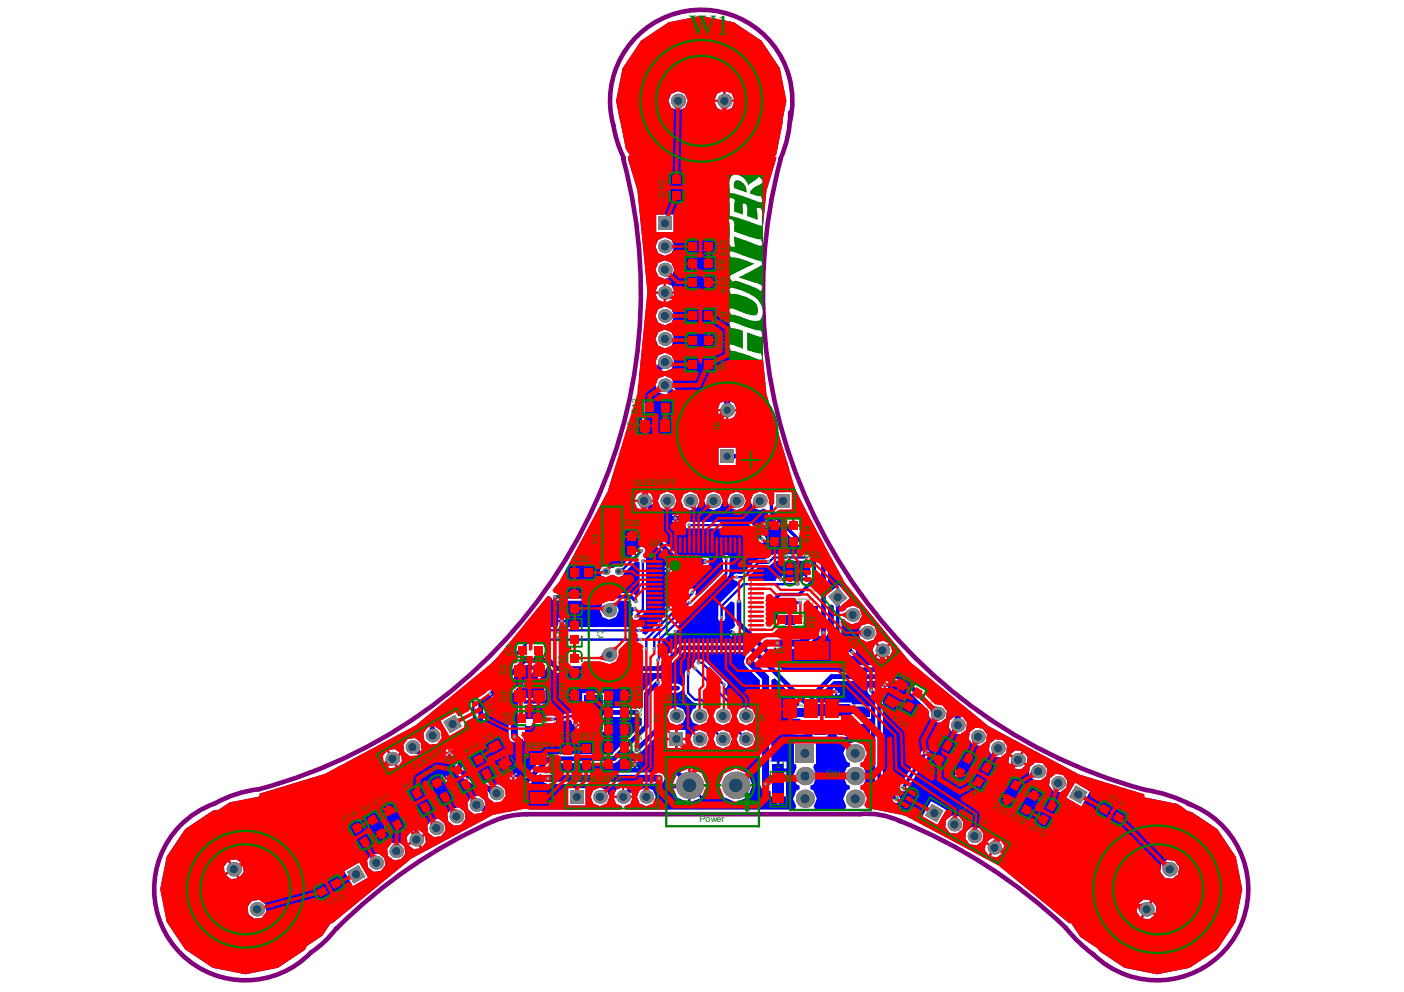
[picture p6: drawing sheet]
<svg xmlns="http://www.w3.org/2000/svg" width="297mm" height="210mm" viewBox="0 0 297 210" stroke-linecap="round" stroke-linejoin="round" font-family="sans-serif">
<defs><g id="words">
<text font-size="6.2" fill="#008000" x="145.8" y="7.4">W1</text>
<g font-size="1.9" fill="#008000">
<text x="140.7" y="41.6" transform="rotate(-90 140.7 41.6)">C10</text>
<text x="152.4" y="50.7" transform="rotate(90 152.4 50.7)">C13 R5 C14</text>
<text x="152.3" y="65.9" transform="rotate(90 152.3 65.9)">R2</text>
<text x="152.1" y="70.5" transform="rotate(90 152.1 70.5)">C15</text>
<text x="152.1" y="76.1" transform="rotate(90 152.1 76.1)">R6</text>
<text x="135" y="87.6" transform="rotate(-90 135 87.6)">R12</text>
<text x="134" y="91.3" transform="rotate(-90 134 91.3)">L2</text>
<text x="151.2" y="90.8">B</text>
<text x="134" y="102.8">OLED/TFT</text>
<text x="132.1" y="111.4">C33</text>
<text x="170.1" y="111.4" transform="rotate(90 170.1 111.4)">R19</text>
<text x="121.3" y="118.9">C32</text>
<text x="126.5" y="115.3" transform="rotate(-90 126.5 115.3)">Y4</text>
<text x="137.5" y="115.5">U3</text>
<text x="161.2" y="114.3" transform="rotate(-90 161.2 114.3)">R18</text>
<text x="165.6" y="118">BT1 BT2</text>
<text x="119.1" y="129.2" transform="rotate(-90 119.1 129.2)">C2</text>
<text x="119.1" y="126.8" transform="rotate(-90 119.1 126.8)">8</text>
<text x="171" y="130.4" transform="rotate(90 171 130.4)">R9</text>
<text x="119.1" y="135.8" transform="rotate(-90 119.1 135.8)">R1</text>
<text x="119.1" y="133.4" transform="rotate(-90 119.1 133.4)">5</text>
<text x="127.7" y="135.5" transform="rotate(-90 127.7 135.5)">Y3</text>
<text x="107.1" y="142.9" transform="rotate(-90 107.1 142.9)">C2</text>
<text x="108.3" y="138.8" transform="rotate(-90 108.3 138.8)">C3</text>
<text x="119.4" y="142.2" transform="rotate(-90 119.4 142.2)">C30</text>
<text x="163.7" y="138.3">U2</text>
<text x="107.1" y="148.5" transform="rotate(-90 107.1 148.5)">C4</text>
<text x="119.4" y="148.1" transform="rotate(-90 119.4 148.1)">C29</text>
<text x="134.5" y="145.1" transform="rotate(90 134.5 145.1)">C27 C2</text>
<text x="140.7" y="148.3">24L0</text>
<text x="144.7" y="148.3">1</text>
<text x="107.8" y="153.2" transform="rotate(-90 107.8 153.2)">C5</text>
<text x="134.5" y="151.7" transform="rotate(90 134.5 151.7)">6 C25 C20 C1</text>
<text x="138.2" y="152.5">2</text>
<text x="160.8" y="152.5">8</text>
<text x="111.3" y="158.6">REST1</text>
<text x="118.6" y="156.4">C3</text>
<text x="121" y="156.4">1 R17</text>
<text x="139.2" y="157.4">1</text>
<text x="160.8" y="157.4">7</text>
<text x="119.8" y="165.4">DOWNLOAD1</text>
<text x="164.2" y="162.5">L1</text>
<text x="174.7" y="164.5">SW</text>
<text x="148" y="173.9">Power</text>
</g>
<g font-size="1.4" fill="#008000">
<text x="181.6" y="136.6" transform="rotate(-130 181.6 136.6)">U S A R T 1</text>
<text x="102.2" y="148.1" transform="rotate(60 102.2 148.1)">U T 2</text>
<text x="188.2" y="150.8" transform="rotate(-150 188.2 150.8)">L 4</text>
<text x="190" y="151.7" transform="rotate(-150 190 151.7)">4</text>
<text x="192.1" y="153" transform="rotate(-150 192.1 153)">R 1</text>
<text x="93.4" y="158.3" transform="rotate(150 93.4 158.3)">U S A R T 2</text>
<text x="94.6" y="161.5" transform="rotate(-30 94.6 161.5)">R 8</text>
<text x="98.5" y="159.6" transform="rotate(-30 98.5 159.6)">R 1</text>
<text x="100.6" y="158.3" transform="rotate(-30 100.6 158.3)">3</text>
<text x="102.7" y="156.6" transform="rotate(-30 102.7 156.6)">L 3</text>
<text x="85.8" y="166.9" transform="rotate(-30 85.8 166.9)">R 3</text>
<text x="89.7" y="164.5" transform="rotate(-30 89.7 164.5)">C 1</text>
<text x="91.8" y="163.2" transform="rotate(-30 91.8 163.2)">8</text>
<text x="196.6" y="162" transform="rotate(-150 196.6 162)">1</text>
<text x="198.7" y="163.2" transform="rotate(-150 198.7 163.2)">R 1</text>
<text x="201.3" y="164.7" transform="rotate(-150 201.3 164.7)">2</text>
<text x="203.4" y="165.9" transform="rotate(-150 203.4 165.9)">C 2</text>
<text x="206.8" y="167.6" transform="rotate(-150 206.8 167.6)">R 4</text>
<text x="72.8" y="173.9" transform="rotate(-30 72.8 173.9)">C 1</text>
<text x="74.9" y="172.7" transform="rotate(-30 74.9 172.7)">6</text>
<text x="76.9" y="171.8" transform="rotate(-30 76.9 171.8)">R 7 C 1</text>
<text x="81.5" y="169.1" transform="rotate(-30 81.5 169.1)">7</text>
<text x="189.9" y="169.6" transform="rotate(-60 189.9 169.6)">U T 3</text>
<text x="202.2" y="170.8" transform="rotate(30 202.2 170.8)">U S A R T 3</text>
<text x="211.1" y="170.3" transform="rotate(-150 211.1 170.3)">1</text>
<text x="213.2" y="171.5" transform="rotate(-150 213.2 171.5)">C 2</text>
<text x="215" y="172.5" transform="rotate(-150 215 172.5)">0</text>
<text x="217.1" y="173.8" transform="rotate(-150 217.1 173.8)">R 1</text>
<text x="234.7" y="168.9" transform="rotate(30 234.7 168.9)">C 1</text>
<text x="236.8" y="170.1" transform="rotate(30 236.8 170.1)">2</text>
<text x="219.1" y="175" transform="rotate(-150 219.1 175)">9</text>
<text x="221.3" y="176.2" transform="rotate(-150 221.3 176.2)">C 1</text>
<text x="70.2" y="190.4" transform="rotate(150 70.2 190.4)">1</text>
<text x="72.3" y="189.2" transform="rotate(150 72.3 189.2)">C 1</text>
</g>
</g></defs>
<g fill="none" stroke="#800080" stroke-width=".21">
<path d="M139.6 116.4h19.3v19.3h-19.3z"/>
<circle cx="141.3" cy="118.1" r=".96"/>
</g>
<path d="M131.8 33.6a108.9 108.9 0 0 1-77.1 133.4 24.8 24.8 0 0 0-9.2 3 19.3 19.3 0 0 0-9.8 28.6 19.3 19.3 0 0 0 30.1 2.9 21.7 21.7 0 0 0 5.3-5.1M165.2 33.7a108.8 108.8 0 0 0 78.1 133.6 31 31 0 0 1 8.8 3.1M167.1 25.9a19.3 19.3 0 0 0-19.5-23.8 19.3 19.3 0 0 0-17.7 25.2 24.6 24.6 0 0 0 2.1 6.2M167.2 23.8a24.3 24.3 0 0 1-2.1 9.8M104.5 173.7a109.1 109.1 0 0 0-33.3 22.8M111.5 172.3h70.6M111.5 172.3a16.5 16.5 0 0 0-7.1 1.4M181.8 172.3a15.8 15.8 0 0 1 8.7 1.5M190.2 173.6a108.7 108.7 0 0 1 35.8 23.4 32.2 32.2 0 0 0 5.5 5.1M251.3 170a19.3 19.3 0 0 1 9.8 28.5 19.3 19.3 0 0 1-29.9 3.3" fill="none" stroke="#800080" stroke-width=".98"/>
<g fill="#a6968d">
<circle cx="153.2" cy="144.9" r=".25"/>
<circle cx="145.6" cy="142.5" r=".25"/>
<circle cx="153.6" cy="118.2" r=".25"/>
<circle cx="139.2" cy="139.6" r=".25"/>
<circle cx="139.2" cy="144.4" r=".25"/>
<circle cx="146.1" cy="127.5" r=".25"/>
<circle cx="138.4" cy="137.3" r=".25"/>
<circle cx="146.5" cy="125.3" r=".25"/>
<circle cx="142.9" cy="133.6" r=".25"/>
<circle cx="136.7" cy="137.3" r=".25"/>
<circle cx="149.2" cy="118.8" r=".25"/>
<circle cx="156.3" cy="127.3" r=".25"/>
<circle cx="164.4" cy="136.1" r=".25"/>
<circle cx="155.9" cy="122.1" r=".25"/>
<circle cx="161.7" cy="110.9" r=".25"/>
<circle cx="150" cy="59.7" r=".25"/>
<circle cx="149.9" cy="72" r=".25"/>
<circle cx="118.9" cy="131.4" r=".25"/>
<circle cx="134.3" cy="128.7" r=".25"/>
<circle cx="142.9" cy="109.7" r=".25"/>
<circle cx="155.1" cy="133.9" r=".25"/>
<circle cx="152.7" cy="130.7" r=".25"/>
<circle cx="93.9" cy="164.7" r=".25"/>
<circle cx="95.1" cy="159.3" r=".25"/>
<circle cx="108.6" cy="164.2" r=".25"/>
<circle cx="121.8" cy="153.4" r=".25"/>
<circle cx="134.3" cy="161.8" r=".25"/>
<circle cx="202.9" cy="163.7" r=".25"/>
<circle cx="187.2" cy="144.9" r=".25"/>
<circle cx="176.9" cy="146.3" r=".25"/>
<circle cx="162" cy="165.9" r=".25"/>
<circle cx="158.5" cy="140" r=".25"/>
<circle cx="141.4" cy="120.4" r=".25"/>
<circle cx="141.4" cy="129" r=".25"/>
<circle cx="195.8" cy="159.3" r=".25"/>
<circle cx="191.1" cy="166.7" r=".25"/>
<circle cx="189.7" cy="169.1" r=".25"/>
<circle cx="184.3" cy="146.1" r=".25"/>
<circle cx="180.3" cy="138" r=".25"/>
<circle cx="162.6" cy="118.8" r=".25"/>
<circle cx="170.5" cy="122.6" r=".25"/>
<circle cx="165.2" cy="122.6" r=".25"/>
<circle cx="174.2" cy="133.9" r=".25"/>
<circle cx="136" cy="118.7" r=".25"/>
<circle cx="134.5" cy="130.4" r=".25"/>
<circle cx="170.5" cy="118" r=".25"/>
<circle cx="166.6" cy="118" r=".25"/>
<circle cx="103.7" cy="146.8" r=".25"/>
<circle cx="97.1" cy="163" r=".25"/>
<circle cx="128.9" cy="150.8" r=".25"/>
<circle cx="134.8" cy="158.6" r=".25"/>
<circle cx="134.8" cy="150.8" r=".25"/>
<circle cx="108.8" cy="155.9" r=".25"/>
<circle cx="115.9" cy="164.7" r=".25"/>
<circle cx="139.4" cy="164.7" r=".25"/>
<circle cx="164.7" cy="168.9" r=".25"/>
<circle cx="116.9" cy="152.2" r=".25"/>
<circle cx="114.1" cy="141.9" r=".25"/>
<circle cx="171.8" cy="150" r=".25"/>
<circle cx="176.7" cy="150.3" r=".25"/>
<circle cx="169.3" cy="127.5" r=".25"/>
<circle cx="134.5" cy="127.3" r=".25"/>
<circle cx="117.4" cy="126.3" r=".25"/>
<circle cx="168.8" cy="123.6" r=".25"/>
<circle cx="147.8" cy="140.2" r=".25"/>
<circle cx="147" cy="141.5" r=".25"/>
<circle cx="135.5" cy="135.3" r=".25"/>
<circle cx="135.3" cy="133.4" r=".25"/>
<circle cx="161.2" cy="114.1" r=".25"/>
<circle cx="145.8" cy="111.1" r=".25"/>
<circle cx="135.8" cy="116.5" r=".25"/>
</g>
<g fill="none" stroke="#c0c073" stroke-width=".49">
<path d="M115.6 143.9h7.3v13.7h-7.3zM167.6 149.8v1.8M167.6 153.3v1.9M170.5 149.8v1.8M170.5 153.3v1.8M171.3 149.2v2.3M171.3 153.1v2.4M175.7 149.1v2.4M175.7 153.1v2.3M176.4 149.2v2.3M176.4 153.1v2.4M180.8 149.1v2.4"/>
<path d="M180.8 153.1v2.3M181.6 149.8v1.8M181.6 153.3v1.9M184.5 149.8v1.8M184.5 153.3v1.8M162.5 165.7v3.1h4.4v-3.1M162.5 164.1v-3.2h4.4v3.2"/>
</g>
<path d="M138.2 44.8h4.9v39.2h-4.9zM168.8 126.8h3.1v.9M171.9 131v.9h-3.1M163.3 159.7h.4M163.5 158.5v1.2M164.5 159.3l-.4 .4M164.9 159.3h-.6l-.2-.2v-.4l.2-.2h.6v1.2M197.5 147.7l34 19.5-2.5 4.3-33.9-19.6zM72 184.1l33.9-19.6 2.5 4.3-34 19.5z" fill="none" stroke="#c0c073" stroke-width=".39"/>
<circle cx="163.5" cy="158.5" r=".2" fill="#c0c073"/>
<path d="M144.7 45v.8l.6-.6h-1.2M145.3 46.2h-1l-.2 .2v.4l.2 .2h1M171.5 124l-.2-.2h-.4l-.2 .2v.2l.8 .8h-.8M171.9 124l.2-.2h.4l.2 .2v.8l-.2 .2h-.4l-.2-.2zM172.3 124.6l-.4 .4M126.3 143.8v.4M126.3 144h1.2M127.5 144.6h-1l-.2 .3v.4l.2 .2h1M163.5 158.5l.2 .2" fill="none" stroke="#c0c073" stroke-width=".39"/>
<circle cx="127.5" cy="144" r=".2" fill="#c0c073"/>
<g fill="none" stroke="#c0c073" stroke-width=".39">
<path d="M127.5 144l-.2 .2M168 147.9h.6l.2-.2-.2-.4h-.4l-.2 .2v.8l.2 .2h.4l.2-.2M169.2 147.5l.2-.2h.5l.2 .2v.8l-.2 .2h-.5l-.2-.2M172.6 147l-.2-.2 .2-.5h.4l.2 .3-.2 .4M172.6 147l-.2 .2 .2 .4h.4l.2-.2-.2-.4M172.6 147h.4M173.7 146.6l.2-.3h.4l.2 .3v.8l-.2 .2h-.4l-.2-.2M177.6 146.3l.8 .7M177.8 147h.6v.4l-.2 .2h-.4l-.2-.2zM178.8 146.6l.2-.3h.4l.2 .3v.8l-.2 .2h-.4l-.2-.2M182.8 147.1h-.8v.2l.8 .8v.2M183.2 147.3l.2-.2h.4l.2 .2v.8l-.2 .2h-.4l-.2-.2"/>
<path d="M226.5 172.3l.5-.9h.3l.3 .2 .1 .2-.5 .9M227.8 172.4l.4 .9M228.1 172h.2l.4 .2v.4l-.3 .1-.6-.3zM72 181.7l.7-.4 .3 .5-.6 .2-.1 .2 .2 .4 .3 .1 .4-.2v-.3M73.8 180.7l.5 .9-.1 .2-.3 .2h-.3l-.5-.9"/>
</g>
<circle cx="167.1" cy="133.1" r=".24" fill="none" stroke="#c0c073" stroke-width=".48"/>
<path d="M170.5 149.7a2.25 2.25 0 0 0-2.9 0M170.5 155.2a2.25 2.25 0 0 1-2.8 0M175.6 155.5a3.1 3.1 0 0 1-4.3 0M175.6 149.1a3.1 3.1 0 0 0-4.3 0M180.7 155.5a3.1 3.1 0 0 1-4.3 0M180.8 149.1a3.1 3.1 0 0 0-4.3 0M184.5 149.7a2.25 2.25 0 0 0-2.9 0M184.5 155.2a2.25 2.25 0 0 1-2.9 0" fill="none" stroke="#c0c073" stroke-width=".49"/>
<g fill="#00f">
<path d="M112.3 143.4h1.5a1.13 1.13 0 0 0 .7 1.5h-2.9a1.13 1.13 0 0 0 .7-1.5z"/>
<path d="M117.1 151.9l.8-.1v.5l-.7 .1z"/>
<path d="M117.1 151.9h.2l.1 .5h-.2z"/>
<path d="M133.9 128.7l.4 .4-.2 .2-.3-.4z"/>
<path d="M131.2 120.2l.3 .1 .3-.2 .2 .5-.4 .6z"/>
<path d="M135.4 116.5l.4 .4-.2 .1-.4-.3z"/>
<path d="M135.8 119h.5v.2h-.5z"/>
<path d="M136.3 107.4l1.4-1.4 .1 .7 .4 .5-.7 .7-.6-.4z"/>
<path d="M141.4 145.1l.6-.1v1.2l-.6-.1z"/>
<path d="M141.2 128.5h.4l.1 .2h-.6z"/>
<path d="M141.1 120.7h.6l-.1 .2h-.4z"/>
<path d="M140.7 83l1.4-1.5 .1 .7 .4 .5-.7 .7-.6-.3z"/>
<path d="M139.2 76.6l1.4 1.5-.6 .1-.6 .3-.7-.6 .4-.6z"/>
<path d="M146.1 110.9h.2v.5h-.2z"/>
<path d="M160.7 113.9l.4-.4 .1 .2-.3 .4z"/>
<path d="M163.9 168.1h1.5v.8h-1.5z"/>
<path d="M165.4 122.3h.2l.1 .5-.3 .1z"/>
<path d="M162.8 118.5l.1-.1 .4 .3-.4 .3z"/>
<path d="M166.9 117.7h.2v.5h-.2z"/>
<path d="M171.5 153.8l.6-.1 .2-.3v1.5l-.2-.3-.6-.1z"/>
<path d="M171.8 149.5h.5v1h-.5z"/>
<path d="M202.2 151.2h.9l.2 .7 .4 .5h-2.1l.4-.5z"/>
<path d="M213.9 160.8l1.5 1.4-.8 .1-.6 .3-.5-.5 .3-.5z"/>
<path d="M102.2 169.9l.3 .6 .5 .4-.4 .9-.7-.2-.6 .1z"/>
<path d="M109.9 145.6a1.12 1.12 0 0 0 1.2-.5v2.5a1 1 0 0 0-1.2-.6z"/>
<path d="M119.1 131.2h.3v.5h-.3z"/>
<path d="M124 150.7l1.1-.2 .1 .7h-1.1z"/>
<path d="M123.1 150.9l.4-.3v1l-.1-.2h-.3z"/>
<path d="M127.4 149.8a.76 .76 0 0 0 1 .5v.9l-.4 .1a.56 .56 0 0 0-.6 .4z"/>
<path d="M135 135.1h.3v.5h-.3z"/>
<path d="M155.3 95.8l.2 .3 .5 .1v.7l-.5 .1-.2 .3z"/>
<path d="M168.8 127.3h.3v.5h-.3z"/>
<path d="M168.1 127l.1 .2 .4 .1v.5h-.4l-.1 .2z"/>
<path d="M171 130.3h1.9l-.2 .4v1.1h-1.5v-1.1z"/>
<path d="M176.7 153.9l.5-.1 .2-.2v1.4l-.2-.2-.5-.1z"/>
<path d="M176.7 149.5h.7v1.5h-.7z"/>
<path d="M174.7 153.6l.2 .2 .5 .1v.8l-.5 .1-.2 .2z"/>
<path d="M179.9 153.6l.1 .2 .6 .1v.8l-.6 .1-.1 .2z"/>
<path d="M179.9 149a.81 .81 0 0 0 .9 .5h.5v1.5a1.45 1.45 0 0 0-1.4 .4z"/>
<path d="M87.7 175.4h.7l.2 .6 .5 .6h-2.1l.5-.6z"/>
<path d="M91.3 153.4h.4l.2 .5 .6 .7h-2l.6-.7z"/>
<path d="M111.1 155.7l1.9 .9h-.6l-.8 .7-1.2-.2 .8-1z"/>
<path d="M134.8 133.1h.2v.5h-.2z"/>
<path d="M134.5 130.1l.2-.2 .4 .4-.2 .1z"/>
<path d="M153.3 84.6h1l.2 .6 .4 .5h-2.1l.4-.5z"/>
<path d="M165.2 164.1l.7-.7v.3l.3 .4-.3 .3-.4-.3z"/>
<path d="M169.9 153.4l.2 .3 .6 .1v.7l-.6 .1-.2 .3z"/>
<path d="M170.1 122.4h.2v.5h-.2z"/>
<path d="M166.1 117.7h.3v.5h-.3z"/>
<path d="M170.1 117.7h.2v.5h-.2z"/>
<path d="M176.5 127.7l1.5-.1-.3 .3-.1 .8-.7 .2-.1-.9z"/>
<path d="M196.5 149.8l.7-.7 .5 .3 .7 .2-1.4 1.4-.2-.7z"/>
<path d="M88.7 158.1l.2 .7 .4 .4-.3 .4-1.7-.1z"/>
<path d="M103.4 166.3l.6 .2h.7l-1.1 1.7-.2-.6-.5-.5z"/>
<path d="M115 154.2a.75 .75 0 0 0 1 .5v.9l-.4 .1a.55 .55 0 0 0-.6 .4z"/>
<path d="M169.9 149.8l.3 .4 .7 .1v.9l-.7 .1-.3 .4z"/>
<path d="M165.4 130.8l.6-.1 .2-.3v1.5l-.2-.3-.6-.1z"/>
<path d="M158.3 122.2l2.4-2.4h1.9l.5-.2 .9-.9h2.3l.3 .1 .3-.1h3.3h.5l.7 .5v2.1l-.6 .4v.9h-.5v-.8l-.4 .2-.3 .6-1.1 .3h-2.2l-.5-.9-.4-.2v.8h-.5v-.8l-.4 .2-.5 .9h-5.4z"/>
<path d="M180.7 149.5l1.1 .1 .4 .2v1.9a1.14 1.14 0 0 0-1.5-.7z"/>
<path d="M181.5 153.9l.5-.1 .2-.2v1.4l-.2-.2-.5-.1z"/>
<path d="M102.7 149.4l8.7-8.7h1.2l.3 .7a2.77 2.77 0 0 0-1.1 2.8l-.2 .2-.9 .1v.4l-.1 .2a2.67 2.67 0 0 0-3 2.2v8.6l.4 .9 .8 .3 .9-.3 .2-.6 .7 .2v.7h2.2v-2h.3v-.2h2.4v-1.7l5.2-.9 .4 .6-.1 .3h.8v.2h.2v.9l.5-.2 .6 .2v.5h4.7v-3l.2-.1h6.8l.3-.1 .7 .5v1.2l-6.3 6.3h-13.3l-.7 .3-7.9 7.9-.7-.2-.1-.7-1.2-.9-1.7 .1-5.8-3.6 1-4.3 3.2-2.2 .4-.6zM121 153.7l.1 .4 .5 .2v-.6zM113.3 155.4v1.7h2.2v-1.7zM108.8 163.4v.6h.6l-.2-.4zM107.9 163.6l-.2 .4h.6v-.6zM108.8 164.5v.5l.4-.1 .2-.4zM107.7 164.5l.2 .4 .4 .1v-.5z"/>
<path d="M175.1 118.1l.7-.2 2.9 5.3 13.9 16.9-.3 .6h-25.8l-3-3 .4-.6 .5 .2h5.2l.8-.4 2.4-2.3 .7-.1 .7 .3 .7-.3 .3-.6v-5.5l.7-.5 .3 .1 .2 .3v6.6l.3 .6 3.1 3.1 .5 .3 .6-.3 .3-.6-.3-.6-2.8-2.8v-3.3l.7-.1 .1 .2 1.3 .7 1.5-.5 .7-1.3-.5-1.5-1.3-.7-1.5 .5-.3 .6-.7-.2v-.9l1.7-1.5-2.3-2.8-1.7 1.3-.6-.3zM181.5 133.9a2 2 0 0 0 4 0 2 2 0 0 0-4 0zM185.6 135.9l1.1 1.4 1.4-1.1-1.2-.7zM185.2 136.3l-.6 1.1 .4 1.3 1.3-1.1zM187 137.6l1.2 1.4 .6-1.2-.4-1.3zM185.3 139.1l1.2 .6 1.3-.4-1.1-1.3z"/>
<path d="M135.6 8.6l5.9-3.9 6.9-1.4 6.9 1.4 5.8 3.9 3.9 5.9 1.4 6.8-2.1 11.3-.4 .5 .4 .2-2.1 7.1-2.2 21.5 2.2 21.5 4.8 16.1-.6 .3-6-8.7-.6-.3h-8.5l-8.6-8.6-.2-.4 .2-.3-.6-1.4-1.4-.6-.9 .4-.4-.6 .6-.6 .4-.2 .3 .1 1.4-.6 .6-1.4-.6-1.4-1.4-.6-1.4 .6-.6 1.4 .1 .3-.2 .4-2.7 2.8-.7-.3 1.8-18-2.1-21.6-2-6.5 .1-.2-.2-.4 .5-.2-.9-1.4-2.1-10.2 1.4-6.8zM153.5 19.3v1.8h1.8l-.5-1.3zM151.7 19.8l-.5 1.3h1.8v-1.8zM141.4 21.3a2.07 2.07 0 0 0 4.1 0 2.07 2.07 0 0 0-4.1 0zM151.2 21.6l.5 1.3 1.3 .5v-1.8zM153.5 21.6v1.8l1.3-.5 .5-1.3zM138.8 45.4v3.7h3.7v-3.7zM138.7 52.2a2 2 0 0 0 4 0 2 2 0 0 0-4 0zM138.7 57.1a2 2 0 0 0 4 0 2 2 0 0 0-4 0zM150.2 58.9v.6h.6l-.2-.4zM149.3 59.1l-.2 .4h.6v-.6zM150.2 60v.6l.4-.2 .2-.4zM149.1 60l.2 .4 .4 .2v-.6zM140.9 60v1.7h1.8l-.6-1.2zM139.2 60.5l-.5 1.2h1.7v-1.7zM140.9 62.2v1.7l1.2-.5 .6-1.2zM138.7 62.2l.5 1.2 1.2 .5v-1.7zM138.7 66.8a2 2 0 0 0 4 0 2 2 0 0 0-4 0zM150.2 71.2v.5h.5l-.1-.4zM149.3 71.3l-.2 .4h.6v-.5zM150.2 72.2v.6l.4-.2 .1-.4zM149.1 72.2l.2 .4 .4 .2v-.6zM138.7 71.7a2 2 0 0 0 4 0 2 2 0 0 0-4 0zM154.1 84.8v1.7h1.7l-.5-1.2zM152.4 85.3l-.6 1.2h1.8v-1.7zM151.8 87l.6 1.3 1.2 .5v-1.8zM154.1 87v1.8l1.2-.5 .5-1.3z"/>
<path d="M136.4 82.3l2-2.1 .6 .4-.3 .9 .6 1.4 1.4 .6 .2-.1 .4 .1 9 9 .7 .2h8.3l7.2 10.7-.3 .7h-2.2v-1.3l-.2-.6-6.3-6.2-.6-.3h-1.2v-1h-3.7v3.7h3.7v-1h.9l5.8 5.7v.8l-.8 .5-.8-.4-1.5 .6-.5 1.4 .5 1.4 1.5 .6 .8-.4 .8 .5 .2 .9 7.6 7.6-.3 .7h-3l-.3-.2-.3 .2h-2.6l-1.8 1.1h-1.5l-.5 .2-2.9 2.8-1.1-.1-.6 .2-.3 .6 .3 .6 .6 .2 .5 .7-4.2 4.2-.2 .4v2.2l-.2 .3 .3 .6 .6 .2 .5-.2 .3-.6-.1-.3v-1.9l1.3-1.3 .7 .3v4.4l.2 .4a1.37 1.37 0 0 1-1.1 .9l-.2 .4h.8v.3h.3v.8l.4-.2 .2-.5 .7-.3 1.7 1.7-.3 .7h-14l-.7 .3-2.6 2.5-.7-.3v-2.8l1.6-1.6 .9 .3v-.9h.3v-.2h.8l-.3-.9 10.7-10.7 .2-.5v-2.8l.2-.3-.3-.6-.6-.2-.5 .2-.3 .6 .2 .3v2.6l-5 4.9-.9-.1 .2-.6-.2-.6-.6-.2-.6 .2-.2 .7-3.1 3-1-.2v.8h-.2v.2h-.8l.2 1-4.1 4.2-.8-.4 .2-.6-.2-.6-.6-.2-.3 .1h-15.1l-.3-.7 .1-.3h-1.7l.2 .3-.3 .7h-6.5l-.4-.7 4.9-5.9 .7 .3 .2 .5 .6 .2h9.7l.3 .7-.5 1.3 .6 1.4 1.4 .6 1.4-.6 .6-1.4-.5-1.3 .3-.7h2.5l.3 .3 .1 .7-.1 .4h.8v.5h-.8l.5 .9-.3 .5 .3 .6 .5 .3 .6-.3 .2-.3 1.2-1.2 .2-.5v-10l.1-.3-.2-.6-.3-.1-.3-.7 .3-.2 .3-.6-.3-.6-.5-.2-.6 .2-.2 .3-3.6 3.7-.5-.3-1 .6h-.8l-.9-.6-.9 .4-.4 .9 .4 .9 .9 .4 .9-.5h.8l1 .5 .9-.4 .3-.7 2.4-2.4 .8 .3v6.8l-.7 .4-.5-.5-.5-.2h-16.3l-.4-.6 1.4-1.8 10.3-19.1 1.6-5.2 .7 .1v8.3l.3 .7 11.6 11.6 .7 .3h5.7l.7-.3 .3-.7-.3-.7-.7-.2h-5.3l-11.1-11.1v-7.7l3.3-3.3 .3-.6zM136.5 104v1.7h1.7l-.5-1.2zM134.8 104.5l-.5 1.2h1.7v-1.7zM153.9 106a1.99 1.99 0 0 0 3.9 0 1.99 1.99 0 0 0-3.9 0zM149 106a1.99 1.99 0 0 0 3.9 0 1.99 1.99 0 0 0-3.9 0zM144.1 106a1.99 1.99 0 0 0 3.9 0 1.99 1.99 0 0 0-3.9 0zM139.2 106a1.99 1.99 0 0 0 3.9 0 1.99 1.99 0 0 0-3.9 0zM136.5 106.2v1.8l1.2-.5 .5-1.3zM134.3 106.2l.5 1.3 1.2 .5v-1.8zM143.1 108.8v.6h.6l-.2-.4zM142.2 109l-.2 .4h.6v-.6zM143.1 109.9v.6l.4-.2 .2-.4zM142 109.9l.2 .4 .4 .2v-.6zM162 110v.6h.6l-.2-.4zM161.1 110.2l-.2 .4h.6v-.6zM162 111.1v.6l.4-.2 .2-.4zM160.9 111.1l.2 .4 .4 .2v-.6zM145.2 110.5l-.2 .6 .2 .6 .6 .2 .3-.1h11.9l2.5 2.5 .2 .3 .5 .3 .6-.3 .3-.5-.3-.6-.3-.2-2.7-2.7-.5-.2h-12.2l-.3-.1zM141.6 119.6v.6h.6l-.1-.4zM140.7 119.8l-.1 .4h.6v-.6zM141.6 120.7v.5l.5-.1 .1-.4zM140.6 120.7l.1 .4 .5 .1v-.5zM140.7 128.3l-.1 .4h.6v-.5zM119.1 130.6v.6h.6l-.2-.4zM118.2 130.8l-.2 .4h.6v-.6zM143.1 133.9v.6l.4-.2 .2-.4zM154.3 134.1l.2 .4 .4 .2v-.6z"/>
<path d="M39.2 175.4l5.8-3.9 1.2-.1 2.4-1.6 6.3-1.3v-.6l13.8-4.2 19.2-10.2 6.7-5.5 .5 .6-4.1 4-.3 1.1-1.1 1.4 .2 1.5 1.2 1 .9-.2 .3 .7-1.8 1-1.1-.4-.3-1.6-1.2-.9-1.5 .2-1 1.2 .2 1.5 1.2 .9 1.1-.1a4.3 4.3 0 0 1 2.4 .6l.6-.1 2.7-1.4 .7 .5 .2 .5 .5 .1v-.8h.2v-.2h.8l-.1-.4v-.8l.8-.5 .6 .5-1.1 4.9 .2 .7 6.6 4.2 .4 .6v.6l1 .7v.8l-.7 .3-.7-.4-.4-1-1.2-.9-1.5 .2-.9 1.2 .2 1.5 1.2 .9 1.6-.2 .9 .4v.8l-15.7 8.5-16.6 13.5-.6 .3-1.7 2.5-3.3 2.2-.4 .8-5.7 3.8-6.9 1.4-6.9-1.4-5.8-3.9-3.9-5.9-1.4-6.8 1.4-6.9zM95.3 159.6v.5l.5-.1 .1-.4zM82.2 158.7l.9 1.5 1.5-.9-1-.8zM81.8 158.9l-.8 1.1 .2 1.3 1.5-.9zM83.4 160.6l.8 1.5 .8-1-.1-1.3zM81.4 161.7l1.1 .9 1.3-.2-.9-1.5zM94.1 163.9v.6h.6l-.2-.5zM93.2 164l-.2 .5h.6v-.6zM94.1 164.9v.6l.4-.1 .2-.5zM93 164.9l.2 .5 .4 .1v-.6zM94.6 172.8a1.99 1.99 0 0 0 3.9 0 1.99 1.99 0 0 0-3.9 0zM90.3 175.2a2 2 0 0 0 4 0 2 2 0 0 0-4 0zM87.3 175.8l.9 1.5 1.5-.8-1.1-.9zM86.9 176.1l-.9 1 .2 1.3 1.5-.8zM88.4 177.8l.9 1.5 .8-1.1-.2-1.3zM86.5 178.9l1 .8 1.4-.2-.9-1.5zM81.8 180.1a2 2 0 0 0 4 0 2 2 0 0 0-4 0zM48.6 182l1 1.6 1.5-.9-1.1-.9zM77.6 182.6a2 2 0 0 0 4 0 2 2 0 0 0-4 0zM48.2 182.3l-.8 1.1 .1 1.3 1.6-.9zM49.8 184l.9 1.6 .9-1.1-.2-1.4zM47.8 185.2l1.1 .8 1.4-.2-.9-1.5zM72.8 184.3l1.9 3.2 3.2-1.8-1.9-3.2zM52.3 192.4a2.07 2.07 0 0 0 4.1 0 2.07 2.07 0 0 0-4.1 0z"/>
<path d="M115.8 141.1h.4l1 1 .7 .3h21.8l.7-.3 4.1-4.1h13.2l.2 .2-.6 1.8 .4 .8 3.1 3.1v22l.3 .9 .9 .3 .3-.1 .8 .5v1h.4l.3 1.2 .9 .4 .8-.4 .4-1.2h.4l.1-5.4h-1.7v-.2h-.3v-1.7h-1.2v-17.4l.7-.3 5.3 5.3-.3 .6h-1.1v2.7h1.3l.8 .7h-2.1v2.6h2.5v-.4l1.5-.1 .1 1h3.2v-.8h1.9v.8h3.3v-.8h1.5v.3h2.5v-2.6h-2l.7-.7h1.3v-2.7h-.9l-.8-.4h-2.1l-.2-.1v-.3h-.4h-2.9v.4l-1.2 .4-.7-.2v-.6h-2.4v-.9l3.6-3.6h9.5l.3 .5h2.2l.3-.5h1.6l6.2 6.2 .1 .7v.5l.9 1.2 1.5 .2 1.2-.9 .2-1.4 .6-.4 .8 .7v.6l-.4 .6-.4 .3-.2 1.6 1 1.2 1.5 .2 1.2-1 .2-1.5-.9-1.2-.1-1.2-.3-.7 .5-.6 5.4 4.5 19.1 10.2 13.8 4.2v.6l7 1.4 1.7 1.3 1.4 .4 5.3 3.6 3.9 5.9 1.4 6.9-1.4 6.8-3.9 5.9-5.8 3.9-6.9 1.4-6.9-1.4-5.4-3.6-.1-.4-3.8-2.5-2-3-.4 .1-14.9-12.3-19.5-10.4-1.2-.3-7.2-1.4-.5-.6 .5-1.4-.7-1.8-.7-.2v-.8l.7-.2 .7-1.8-.7-1.8-.7-.2v-.8l.7-.2 .7-1.8-.7-1.8-1.8-.7-1.8 .7-.7 1.8 .7 1.8 .7 .2v.8l-.7 .2-.7 1.8 .7 1.8 .7 .2v.8l-.7 .2-.7 1.8 .7 1.6-.4 .7h-6.2l-.3-.7 .6-1.6-.7-1.8-.7-.2v-.8l.7-.2 .7-1.8-.7-1.8 .1-.7h.4v-4.6h-4.6v4.6h.4l.1 .7-.7 1.8 .7 1.8 .7 .2v.8l-.7 .2-.7 1.8 .6 1.6-.3 .7h-35.8l-.2-.7 1.2-.5 .5-1.2h-4l.6 1.2 1.2 .5-.2 .7h-19.2l-1.1-.2-3.7 .7-.6-.6 7.5-7.4 .6 .4-.2 .5 .4 .9 .8 .3h15.5l.2 .7-1.2 .5-.6 1.3h4l-.5-1.3-1.2-.5 .1-.7h7.2l.9-.3 .4-.9-.4-.9-.9-.3h-23.5l-.6 .2-.3-.7 1.6-1.5h13.3l.7-.3 2.5-2.6 .8 .3 .2 .4 .7 .2 .7-.2 4.1-4.2 .3-.7v-5.9l1.9-1.9h1.6l.6-.3 .1-.3 .8 .2 .2 .9 1.4 1.4 .9 .2 .1 .2-.3 .9-.6 .3-.6 1.4 .6 1.4 1.4 .6 1-.5 .8 .5 .2 .9 1.2 1.3-.3 .7 .6 1.4 1.4 .6 1.4-.6 .6-1.4-.6-1.4-1.4-.6-.7 .3-.6-.6v-.4l.8-.4 .5 .2 1-.5 .8 .5 .2 .9 1.2 1.3-.3 .7 .6 1.4 1.4 .6 1.4-.6 .6-1.4-.6-1.4-1.4-.6-.7 .3-.6-.6v-.4l.8-.4 .5 .2 1.4-.6 .6-1.4-.6-1.4-1.4-.6-1 .4-.8-.3-.2-.3-2.9-2.9 .4-.7 .4-.2 .3-.6-.3-.6-.3-.1-4.4-4.5-.5-.2-.7-.1-.6 .3-1 1.8-1.1 .4-.3 .6 .1 2.5-.8 .2-.1-.3-.6-.2-1.4-.1-1.3 .4-.6-.5-.2-.8-.7-.3-.7 .3-2.4 2.5-.3 .6v2.6l-.7 .5-.3-.1h-6.9l-.1-3.1h-4.7v3.8l-6 1-1.7-.1v-2.5h-4.7l.7-.8h4v-3.6l-1-.1-.1-.9 .7-.7zM187.5 145.1v.6l.4-.2 .1-.4zM186.4 145.1l.2 .4 .4 .2v-.6zM177.2 145.5v.6h.5l-.1-.4zM176.3 145.7l-.2 .4h.6v-.6zM177.2 146.6v.6l.4-.2 .1-.4zM176.1 146.6l.2 .4 .4 .2v-.6zM141.1 151.5a2 2 0 0 0 4 0 2 2 0 0 0-4 0zM143.4 154.4v1.7h1.6v-1.7zM141.2 154.4v1.7h1.7v-1.7zM204.9 155.9a2 2 0 0 0 4 0 2 2 0 0 0-4 0zM143.4 156.6v1.7h1.6v-1.7zM141.2 156.6v1.7h1.7v-1.7zM146 156.4a2 2 0 0 0 4 0 2 2 0 0 0-4 0zM195.2 158.7l-4.8 7.5a.82 .82 0 0 0 .3 1.1 .82 .82 0 0 0 1.1-.2l4.7-7.3a.82 .82 0 0 0-.2-1.1 .82 .82 0 0 0-1.1 0zM209.1 158.3a2 2 0 0 0 4 0 2 2 0 0 0-4 0zM213.8 159.6l1.5 .8 .9-1.5-1.4-.1zM134.5 160.9v.6h.6l-.2-.4zM133.6 161.1l-.1 .4h.5v-.6zM216.6 159.2l-.9 1.5 1.5 .9 .2-1.4zM213.5 160l-.1 1.3 .8 1.1 .8-1.5zM134.5 162v.6l.4-.2 .2-.4zM133.5 162l.1 .4 .4 .2v-.6zM164.9 161.2v1.4h1.5v-1.4zM215.5 161.1l-.9 1.5 1.3 .2 1.1-.8zM203.1 162.9v.6h.6l-.2-.4zM202.2 163.1l-.1 .4h.5v-.6zM203.1 164v.5l.4-.1 .2-.4zM202.1 164l.1 .4 .4 .1v-.5zM217.6 163.2a2 2 0 0 0 4 0 2 2 0 0 0-4 0zM146.1 162.6v3.3h3.3l-.9-2.3zM143.3 163.6l-1 2.3h3.3v-3.3zM221.9 165.7a2 2 0 0 0 4 0 2 2 0 0 0-4 0zM152.1 166.2a3.6 3.6 0 0 0 7.1 0 3.6 3.6 0 0 0-7.1 0zM146.1 166.4v3.3l2.4-.9 .9-2.4zM142.3 166.4l1 2.4 2.3 .9v-3.3zM183.7 145.5l-.3 .6 .3 .6 1.5 1.5v18.6l.3 .5 3.7 2.5a.82 .82 0 0 0 1.1-.2 .82 .82 0 0 0-.2-1.2l-3.3-2.2v-18.4l-.2-.6-1.8-1.7-.5-.2zM120.2 166.8v3.6h3.7v-3.6zM134.8 168.6a1.99 1.99 0 0 0 3.9 0 1.99 1.99 0 0 0-3.9 0zM125 168.6a1.99 1.99 0 0 0 3.9 0 1.99 1.99 0 0 0-3.9 0zM227.4 165.6l-1.8 3.2 3.2 1.8 1.8-3.2zM197 169.5l-1.8 3.2 3.1 1.8 1.9-3.1zM199.9 174.5a2 2 0 0 0 4 0 2 2 0 0 0-4 0zM204.2 176.9a1.99 1.99 0 0 0 3.9 0 1.99 1.99 0 0 0-3.9 0zM208.8 178.2l1.5 .8 .9-1.5-1.4-.1zM211.6 177.8l-.9 1.5 1.5 .9 .2-1.4zM208.5 178.6l-.1 1.3 .8 1.1 .9-1.5zM210.5 179.7l-.9 1.5 1.3 .2 1.1-.8zM245.4 183.9a2.07 2.07 0 0 0 4.1 0 2.07 2.07 0 0 0-4.1 0zM240.9 191.2l1.6 .9 .9-1.6-1.4-.2zM243.8 190.7l-.9 1.6 1.6 .9 .2-1.3zM240.7 191.6l-.2 1.4 .8 1.1 .9-1.6zM242.7 192.8l-1 1.5 1.4 .2 1.1-.8z"/>
</g>
<path d="M153.8 96.6h3.1l6.3 6.2v5.6l9.1 9.1v5.1l-3.2 3.2h-4.2l-.7 .7v3.9l.7 .8h2.2M117.4 126.3h16.2l.9 1M177.2 126.4v8.5l3.1 3.1M95.1 159.3l-1.7 7.8-5.4 3.2 .1 7.4M113.1 150.7l1.5 1.5h2.3M169.1 154.1h4.2l.2 .2h9.4l.1-.2M176.9 146.3l1.5-1.4h10.3l14.2 14.2v4.6h9.5l3-2.9M184.3 146.1l1.7 1.7v18.9l3.7 2.4M195.8 159.3l-4.7 7.4M100.8 170.3l.2 .3" fill="none" stroke="#00f" stroke-width=".74"/>
<path d="M158.5 140l3.5 3.4v22.5M171.9 129.4v4.3l-2.3 2.4h-5.2M114.1 141.9l-1 1.1v3.3h-3.2l-1.1 1v8.6M176.7 150.3h5.9l.4 .5M115.9 164.7h23.5M164.7 166.9v2" fill="none" stroke="#00f" stroke-width="1.5"/>
<g fill="none" stroke="#00f" stroke-width=".49">
<path d="M135.8 116.5l-4.4 4.4h-.5M136 118.7v10.3l-1.5 1.4M145.8 111.1h12.5l2.9 3M153.6 118.2v3.1l-14.2 14.2v3.9l-.2 .2M170.5 118h-6.8l-.9 .8h-.2v.3h-2.2l-3.1 3h-1.4M134.3 128.7l-2.7 2.7h-12.7M135.3 133.4h-24l-19.8 19.7v2.5M135.5 135.3h-23.3l-12.2 12.3 .5 7.1-10.1 5.1-2.2-.7-.9-1M141.4 120.4v8.6M142.9 133.6h12l.2 .3M146.1 127.5h-.3l-7.4 7.4v2.4M146.5 125.3v.2l-9.8 9.7v2.1"/>
<path d="M164.7 123.6h.1M165.2 122.6h.1M165.2 122.6h5.3M165.6 123.6h.1M167.1 131.2h.2M168.8 123.6h-11.5l-4.6 4.6v2.5M169.3 122.6h.1M169.3 127.5h-1.7l-.2 .3-.3-.3M125.5 150.8l-8.6 1.4M145.6 142.5v4.1l1.4 1.5h1.3l2.2 2.1v3.7l2.4 2.5M147 141.5l8.4 8.3v4.1l2.4 2.5M147.8 140.2h.7l4.7 4.7"/>
<path d="M164.7 162.9l2.7 2.7v2.8l-2.1 2h-15.2l-4.2-4.2"/>
</g>
<g fill="none" stroke="#00f" stroke-width=".98">
<path d="M149.9 59.8v12.2l3.9 3.9v10.9M150 59.7l-.1 .1M140.7 76.6l-5.3 5.3v13.3l-3.6 3.5v8.5l11.7 11.6h5.7M140.7 81.5l10.3 10.3h8.8l7.8 11.5 6.6 13.1v17.5M136.3 106l3.6 3.7h20.6l1.2 1.2M156.3 127.3v4.6l9.8 9.8h27.7l8.8 8.8v2.9M121.8 153.4l-1.7 1.7h-7l-4.5 4.5v4.6M125.5 150.8h9.3M139.2 144.4l-2.5 2.4v6.9l-6.8 6.8h-13.7l-10.1 10.1-2.4 1.2-2.9-1.5M143.4 145.6h-2l-2.5 2.5v6.3l-4.1 4.2M171.8 150h1.4l.3 .3M171.8 150l-13-12.9h-14.7l-4.4 4.4h-21.8l-1.7-1.8h-5.2l-9.3 9.3v6.2l-3.4 2.4-1.2 5.4 7.9 4.9"/>
<path d="M171.8 150v-2.7l4.1-4.1h14.7l7.8 7.8M171.8 150l-.8 .8h-1.9M134.3 161.8l7.3-.1 4.7 4.7M138.7 166.3h.1M145.9 166.2l-.2 .1h-11.5l-2.4 2.3"/>
</g>
<circle cx="153.2" cy="144.9" r=".37" fill="#808080"/>
<circle cx="153.2" cy="144.9" r=".25" fill="#a6968d"/>
<circle cx="145.6" cy="142.5" r=".37" fill="#808080"/>
<circle cx="145.6" cy="142.5" r=".25" fill="#a6968d"/>
<circle cx="153.6" cy="118.2" r=".37" fill="#808080"/>
<circle cx="153.6" cy="118.2" r=".25" fill="#a6968d"/>
<circle cx="139.2" cy="139.6" r=".37" fill="#808080"/>
<circle cx="139.2" cy="139.6" r=".25" fill="#a6968d"/>
<circle cx="139.2" cy="144.4" r=".37" fill="#808080"/>
<circle cx="139.2" cy="144.4" r=".25" fill="#a6968d"/>
<circle cx="146.1" cy="127.5" r=".37" fill="#808080"/>
<circle cx="146.1" cy="127.5" r=".25" fill="#a6968d"/>
<circle cx="138.4" cy="137.3" r=".37" fill="#808080"/>
<circle cx="138.4" cy="137.3" r=".25" fill="#a6968d"/>
<circle cx="146.5" cy="125.3" r=".37" fill="#808080"/>
<circle cx="146.5" cy="125.3" r=".25" fill="#a6968d"/>
<circle cx="142.9" cy="133.6" r=".37" fill="#808080"/>
<circle cx="142.9" cy="133.6" r=".25" fill="#a6968d"/>
<circle cx="136.7" cy="137.3" r=".37" fill="#808080"/>
<circle cx="136.7" cy="137.3" r=".25" fill="#a6968d"/>
<circle cx="149.2" cy="118.8" r=".37" fill="#808080"/>
<circle cx="149.2" cy="118.8" r=".25" fill="#a6968d"/>
<circle cx="156.3" cy="127.3" r=".37" fill="#808080"/>
<circle cx="156.3" cy="127.3" r=".25" fill="#a6968d"/>
<circle cx="164.4" cy="136.1" r=".37" fill="#808080"/>
<circle cx="164.4" cy="136.1" r=".25" fill="#a6968d"/>
<circle cx="155.9" cy="122.1" r=".37" fill="#808080"/>
<circle cx="155.9" cy="122.1" r=".25" fill="#a6968d"/>
<circle cx="161.7" cy="110.9" r=".37" fill="#808080"/>
<circle cx="161.7" cy="110.9" r=".25" fill="#a6968d"/>
<circle cx="150" cy="59.7" r=".37" fill="#808080"/>
<circle cx="150" cy="59.7" r=".25" fill="#a6968d"/>
<circle cx="149.9" cy="72" r=".37" fill="#808080"/>
<circle cx="149.9" cy="72" r=".25" fill="#a6968d"/>
<circle cx="118.9" cy="131.4" r=".37" fill="#808080"/>
<circle cx="118.9" cy="131.4" r=".25" fill="#a6968d"/>
<circle cx="134.3" cy="128.7" r=".37" fill="#808080"/>
<circle cx="134.3" cy="128.7" r=".25" fill="#a6968d"/>
<circle cx="142.9" cy="109.7" r=".37" fill="#808080"/>
<circle cx="142.9" cy="109.7" r=".25" fill="#a6968d"/>
<circle cx="155.1" cy="133.9" r=".37" fill="#808080"/>
<circle cx="155.1" cy="133.9" r=".25" fill="#a6968d"/>
<circle cx="152.7" cy="130.7" r=".37" fill="#808080"/>
<circle cx="152.7" cy="130.7" r=".25" fill="#a6968d"/>
<circle cx="93.9" cy="164.7" r=".37" fill="#808080"/>
<circle cx="93.9" cy="164.7" r=".25" fill="#a6968d"/>
<circle cx="95.1" cy="159.3" r=".37" fill="#808080"/>
<circle cx="95.1" cy="159.3" r=".25" fill="#a6968d"/>
<circle cx="108.6" cy="164.2" r=".37" fill="#808080"/>
<circle cx="108.6" cy="164.2" r=".25" fill="#a6968d"/>
<circle cx="121.8" cy="153.4" r=".37" fill="#808080"/>
<circle cx="121.8" cy="153.4" r=".25" fill="#a6968d"/>
<circle cx="134.3" cy="161.8" r=".37" fill="#808080"/>
<circle cx="134.3" cy="161.8" r=".25" fill="#a6968d"/>
<circle cx="202.9" cy="163.7" r=".37" fill="#808080"/>
<circle cx="202.9" cy="163.7" r=".25" fill="#a6968d"/>
<circle cx="187.2" cy="144.9" r=".37" fill="#808080"/>
<circle cx="187.2" cy="144.9" r=".25" fill="#a6968d"/>
<circle cx="176.9" cy="146.3" r=".37" fill="#808080"/>
<circle cx="176.9" cy="146.3" r=".25" fill="#a6968d"/>
<circle cx="162" cy="165.9" r=".37" fill="#808080"/>
<circle cx="162" cy="165.9" r=".25" fill="#a6968d"/>
<circle cx="158.5" cy="140" r=".37" fill="#808080"/>
<circle cx="158.5" cy="140" r=".25" fill="#a6968d"/>
<circle cx="141.4" cy="120.4" r=".37" fill="#808080"/>
<circle cx="141.4" cy="120.4" r=".25" fill="#a6968d"/>
<circle cx="141.4" cy="129" r=".37" fill="#808080"/>
<circle cx="141.4" cy="129" r=".25" fill="#a6968d"/>
<circle cx="195.8" cy="159.3" r=".37" fill="#808080"/>
<circle cx="195.8" cy="159.3" r=".25" fill="#a6968d"/>
<circle cx="191.1" cy="166.7" r=".37" fill="#808080"/>
<circle cx="191.1" cy="166.7" r=".25" fill="#a6968d"/>
<circle cx="189.7" cy="169.1" r=".37" fill="#808080"/>
<circle cx="189.7" cy="169.1" r=".25" fill="#a6968d"/>
<circle cx="184.3" cy="146.1" r=".37" fill="#808080"/>
<circle cx="184.3" cy="146.1" r=".25" fill="#a6968d"/>
<circle cx="180.3" cy="138" r=".37" fill="#808080"/>
<circle cx="180.3" cy="138" r=".25" fill="#a6968d"/>
<circle cx="162.6" cy="118.8" r=".37" fill="#808080"/>
<circle cx="162.6" cy="118.8" r=".25" fill="#a6968d"/>
<circle cx="170.5" cy="122.6" r=".37" fill="#808080"/>
<circle cx="170.5" cy="122.6" r=".25" fill="#a6968d"/>
<circle cx="165.2" cy="122.6" r=".37" fill="#808080"/>
<circle cx="165.2" cy="122.6" r=".25" fill="#a6968d"/>
<circle cx="174.2" cy="133.9" r=".37" fill="#808080"/>
<circle cx="174.2" cy="133.9" r=".25" fill="#a6968d"/>
<circle cx="136" cy="118.7" r=".37" fill="#808080"/>
<circle cx="136" cy="118.7" r=".25" fill="#a6968d"/>
<circle cx="134.5" cy="130.4" r=".37" fill="#808080"/>
<circle cx="134.5" cy="130.4" r=".25" fill="#a6968d"/>
<circle cx="170.5" cy="118" r=".37" fill="#808080"/>
<circle cx="170.5" cy="118" r=".25" fill="#a6968d"/>
<circle cx="166.6" cy="118" r=".37" fill="#808080"/>
<circle cx="166.6" cy="118" r=".25" fill="#a6968d"/>
<circle cx="103.7" cy="146.8" r=".37" fill="#808080"/>
<circle cx="103.7" cy="146.8" r=".25" fill="#a6968d"/>
<circle cx="97.1" cy="163" r=".37" fill="#808080"/>
<circle cx="97.1" cy="163" r=".25" fill="#a6968d"/>
<circle cx="128.9" cy="150.8" r=".37" fill="#808080"/>
<circle cx="128.9" cy="150.8" r=".25" fill="#a6968d"/>
<circle cx="134.8" cy="158.6" r=".37" fill="#808080"/>
<circle cx="134.8" cy="158.6" r=".25" fill="#a6968d"/>
<circle cx="134.8" cy="150.8" r=".37" fill="#808080"/>
<circle cx="134.8" cy="150.8" r=".25" fill="#a6968d"/>
<circle cx="108.8" cy="155.9" r=".37" fill="#808080"/>
<circle cx="108.8" cy="155.9" r=".25" fill="#a6968d"/>
<circle cx="115.9" cy="164.7" r=".37" fill="#808080"/>
<circle cx="115.9" cy="164.7" r=".25" fill="#a6968d"/>
<circle cx="139.4" cy="164.7" r=".37" fill="#808080"/>
<circle cx="139.4" cy="164.7" r=".25" fill="#a6968d"/>
<circle cx="164.7" cy="168.9" r=".37" fill="#808080"/>
<circle cx="164.7" cy="168.9" r=".25" fill="#a6968d"/>
<circle cx="116.9" cy="152.2" r=".37" fill="#808080"/>
<circle cx="116.9" cy="152.2" r=".25" fill="#a6968d"/>
<circle cx="114.1" cy="141.9" r=".37" fill="#808080"/>
<circle cx="114.1" cy="141.9" r=".25" fill="#a6968d"/>
<circle cx="171.8" cy="150" r=".37" fill="#808080"/>
<circle cx="171.8" cy="150" r=".25" fill="#a6968d"/>
<circle cx="176.7" cy="150.3" r=".37" fill="#808080"/>
<circle cx="176.7" cy="150.3" r=".25" fill="#a6968d"/>
<circle cx="169.3" cy="127.5" r=".37" fill="#808080"/>
<circle cx="169.3" cy="127.5" r=".25" fill="#a6968d"/>
<circle cx="134.5" cy="127.3" r=".37" fill="#808080"/>
<circle cx="134.5" cy="127.3" r=".25" fill="#a6968d"/>
<circle cx="117.4" cy="126.3" r=".37" fill="#808080"/>
<circle cx="117.4" cy="126.3" r=".25" fill="#a6968d"/>
<circle cx="168.8" cy="123.6" r=".37" fill="#808080"/>
<circle cx="168.8" cy="123.6" r=".25" fill="#a6968d"/>
<circle cx="147.8" cy="140.2" r=".37" fill="#808080"/>
<circle cx="147.8" cy="140.2" r=".25" fill="#a6968d"/>
<circle cx="147" cy="141.5" r=".37" fill="#808080"/>
<circle cx="147" cy="141.5" r=".25" fill="#a6968d"/>
<circle cx="135.5" cy="135.3" r=".37" fill="#808080"/>
<circle cx="135.5" cy="135.3" r=".25" fill="#a6968d"/>
<circle cx="135.3" cy="133.4" r=".37" fill="#808080"/>
<circle cx="135.3" cy="133.4" r=".25" fill="#a6968d"/>
<circle cx="161.2" cy="114.1" r=".37" fill="#808080"/>
<circle cx="161.2" cy="114.1" r=".25" fill="#a6968d"/>
<circle cx="145.8" cy="111.1" r=".37" fill="#808080"/>
<circle cx="145.8" cy="111.1" r=".25" fill="#a6968d"/>
<circle cx="135.8" cy="116.5" r=".37" fill="#808080"/>
<circle cx="135.8" cy="116.5" r=".25" fill="#a6968d"/>
<circle cx="128.2" cy="120.9" r=".77" fill="#808080"/>
<circle cx="128.2" cy="120.9" r=".48" fill="#1f4769"/>
<circle cx="136.7" cy="168.6" r="1.45" fill="#808080"/>
<circle cx="136.7" cy="168.6" r=".87" fill="#1f4769"/>
<circle cx="140.7" cy="66.8" r="1.45" fill="#808080"/>
<circle cx="140.7" cy="66.8" r=".87" fill="#1f4769"/>
<path d="M139.2 45.8h2.9v2.9h-2.9z" fill-rule="evenodd" fill="#808080"/>
<circle cx="140.7" cy="47.3" r=".87" fill="#1f4769"/>
<circle cx="128.9" cy="129.1" r="1.47" fill="#808080"/>
<circle cx="128.9" cy="129.1" r=".69" fill="#1f4769"/>
<circle cx="128.9" cy="138.5" r="1.47" fill="#808080"/>
<circle cx="128.9" cy="138.5" r=".69" fill="#1f4769"/>
<circle cx="140.7" cy="81.5" r="1.45" fill="#808080"/>
<circle cx="140.7" cy="81.5" r=".87" fill="#1f4769"/>
<circle cx="140.7" cy="71.7" r="1.45" fill="#808080"/>
<circle cx="140.7" cy="71.7" r=".87" fill="#1f4769"/>
<circle cx="140.7" cy="76.6" r="1.45" fill="#808080"/>
<circle cx="140.7" cy="76.6" r=".87" fill="#1f4769"/>
<circle cx="140.7" cy="52.2" r="1.45" fill="#808080"/>
<circle cx="140.7" cy="52.2" r=".87" fill="#1f4769"/>
<circle cx="140.7" cy="57.1" r="1.45" fill="#808080"/>
<circle cx="140.7" cy="57.1" r=".87" fill="#1f4769"/>
<circle cx="140.7" cy="61.9" r="1.45" fill="#808080"/>
<circle cx="140.7" cy="61.9" r=".87" fill="#1f4769"/>
<path d="M120.6 167.2h2.9v2.9h-2.9z" fill-rule="evenodd" fill="#808080"/>
<circle cx="122" cy="168.6" r=".87" fill="#1f4769"/>
<circle cx="131.8" cy="168.6" r="1.45" fill="#808080"/>
<circle cx="131.8" cy="168.6" r=".87" fill="#1f4769"/>
<circle cx="126.9" cy="168.6" r="1.45" fill="#808080"/>
<circle cx="126.9" cy="168.6" r=".87" fill="#1f4769"/>
<circle cx="130.9" cy="120.9" r=".77" fill="#808080"/>
<circle cx="130.9" cy="120.9" r=".48" fill="#1f4769"/>
<circle cx="136.3" cy="106" r="1.45" fill="#808080"/>
<circle cx="136.3" cy="106" r=".87" fill="#1f4769"/>
<circle cx="151" cy="106" r="1.45" fill="#808080"/>
<circle cx="151" cy="106" r=".87" fill="#1f4769"/>
<circle cx="146.1" cy="106" r="1.45" fill="#808080"/>
<circle cx="146.1" cy="106" r=".87" fill="#1f4769"/>
<path d="M164.2 104.5h2.9v2.9h-2.9z" fill-rule="evenodd" fill="#808080"/>
<circle cx="165.7" cy="106" r=".87" fill="#1f4769"/>
<circle cx="160.8" cy="106" r="1.45" fill="#808080"/>
<circle cx="160.8" cy="106" r=".87" fill="#1f4769"/>
<circle cx="54.4" cy="192.4" r="1.52" fill="#808080"/>
<circle cx="54.4" cy="192.4" r=".87" fill="#1f4769"/>
<circle cx="49.5" cy="183.9" r="1.52" fill="#808080"/>
<circle cx="49.5" cy="183.9" r=".87" fill="#1f4769"/>
<path d="M73.4 184.5l2.5-1.5 1.4 2.5-2.5 1.5z" fill-rule="evenodd" fill="#808080"/>
<circle cx="75.3" cy="185" r=".87" fill="#1f4769"/>
<circle cx="83.8" cy="180.1" r="1.45" fill="#808080"/>
<circle cx="83.8" cy="180.1" r=".87" fill="#1f4769"/>
<circle cx="88.1" cy="177.7" r="1.45" fill="#808080"/>
<circle cx="88.1" cy="177.7" r=".87" fill="#1f4769"/>
<circle cx="83" cy="160.5" r="1.45" fill="#808080"/>
<circle cx="83" cy="160.5" r=".87" fill="#1f4769"/>
<circle cx="105" cy="167.9" r="1.45" fill="#808080"/>
<circle cx="105" cy="167.9" r=".87" fill="#1f4769"/>
<circle cx="145.9" cy="166.2" r="2.9" fill="#808080"/>
<circle cx="145.9" cy="166.2" r="1.45" fill="#1f4769"/>
<circle cx="143.1" cy="151.5" r="1.45" fill="#808080"/>
<circle cx="143.1" cy="151.5" r=".87" fill="#1f4769"/>
<circle cx="148" cy="151.5" r="1.45" fill="#808080"/>
<circle cx="148" cy="151.5" r=".87" fill="#1f4769"/>
<circle cx="152.9" cy="151.5" r="1.45" fill="#808080"/>
<circle cx="152.9" cy="151.5" r=".87" fill="#1f4769"/>
<path d="M152.4 95.1h2.9v2.9h-2.9z" fill-rule="evenodd" fill="#808080"/>
<circle cx="153.8" cy="96.6" r=".77" fill="#1f4769"/>
<circle cx="153.8" cy="86.8" r="1.45" fill="#808080"/>
<circle cx="153.8" cy="86.8" r=".77" fill="#1f4769"/>
<circle cx="153.3" cy="21.3" r="1.52" fill="#808080"/>
<circle cx="153.3" cy="21.3" r=".87" fill="#1f4769"/>
<circle cx="143.5" cy="21.3" r="1.52" fill="#808080"/>
<circle cx="143.5" cy="21.3" r=".87" fill="#1f4769"/>
<circle cx="180.9" cy="159.4" r="1.93" fill="#808080"/>
<circle cx="180.9" cy="159.4" r=".96" fill="#1f4769"/>
<circle cx="180.9" cy="164.2" r="1.93" fill="#808080"/>
<circle cx="180.9" cy="164.2" r=".96" fill="#1f4769"/>
<circle cx="180.9" cy="169" r="1.93" fill="#808080"/>
<circle cx="180.9" cy="169" r=".96" fill="#1f4769"/>
<circle cx="180.4" cy="130.1" r="1.45" fill="#808080"/>
<circle cx="180.4" cy="130.1" r=".87" fill="#1f4769"/>
<circle cx="183.5" cy="133.9" r="1.45" fill="#808080"/>
<circle cx="183.5" cy="133.9" r=".87" fill="#1f4769"/>
<circle cx="198.4" cy="151" r="1.45" fill="#808080"/>
<circle cx="198.4" cy="151" r=".87" fill="#1f4769"/>
<circle cx="206.1" cy="176.9" r="1.45" fill="#808080"/>
<circle cx="206.1" cy="176.9" r=".87" fill="#1f4769"/>
<circle cx="210.4" cy="179.4" r="1.45" fill="#808080"/>
<circle cx="210.4" cy="179.4" r=".87" fill="#1f4769"/>
<circle cx="215.4" cy="160.8" r="1.45" fill="#808080"/>
<circle cx="215.4" cy="160.8" r=".87" fill="#1f4769"/>
<path d="M227.6 166.1l2.5 1.5-1.5 2.5-2.5-1.4z" fill-rule="evenodd" fill="#808080"/>
<circle cx="228.1" cy="168.1" r=".87" fill="#1f4769"/>
<circle cx="223.9" cy="165.7" r="1.45" fill="#808080"/>
<circle cx="223.9" cy="165.7" r=".87" fill="#1f4769"/>
<circle cx="242.6" cy="192.4" r="1.52" fill="#808080"/>
<circle cx="242.6" cy="192.4" r=".87" fill="#1f4769"/>
<circle cx="247.5" cy="183.9" r="1.52" fill="#808080"/>
<circle cx="247.5" cy="183.9" r=".87" fill="#1f4769"/>
<circle cx="87.3" cy="158.1" r="1.45" fill="#808080"/>
<circle cx="87.3" cy="158.1" r=".87" fill="#1f4769"/>
<circle cx="96.6" cy="172.8" r="1.45" fill="#808080"/>
<circle cx="96.6" cy="172.8" r=".87" fill="#1f4769"/>
<circle cx="100.8" cy="170.3" r="1.45" fill="#808080"/>
<circle cx="100.8" cy="170.3" r=".87" fill="#1f4769"/>
<path d="M141.7 154.9h2.9v2.9h-2.9z" fill-rule="evenodd" fill="#808080"/>
<circle cx="143.1" cy="156.4" r=".87" fill="#1f4769"/>
<circle cx="148" cy="156.4" r="1.45" fill="#808080"/>
<circle cx="148" cy="156.4" r=".87" fill="#1f4769"/>
<circle cx="152.9" cy="156.4" r="1.45" fill="#808080"/>
<circle cx="152.9" cy="156.4" r=".87" fill="#1f4769"/>
<path d="M175.2 126.2l2.2-1.9 1.9 2.3-2.2 1.8z" fill-rule="evenodd" fill="#808080"/>
<circle cx="177.2" cy="126.4" r=".87" fill="#1f4769"/>
<path d="M197.1 170.1l2.5 1.4-1.4 2.5-2.5-1.4z" fill-rule="evenodd" fill="#808080"/>
<circle cx="197.7" cy="172" r=".87" fill="#1f4769"/>
<circle cx="211.1" cy="158.3" r="1.45" fill="#808080"/>
<circle cx="211.1" cy="158.3" r=".87" fill="#1f4769"/>
<circle cx="206.9" cy="155.9" r="1.45" fill="#808080"/>
<circle cx="206.9" cy="155.9" r=".87" fill="#1f4769"/>
<circle cx="141.2" cy="106" r="1.45" fill="#808080"/>
<circle cx="141.2" cy="106" r=".87" fill="#1f4769"/>
<circle cx="155.9" cy="106" r="1.45" fill="#808080"/>
<circle cx="155.9" cy="106" r=".87" fill="#1f4769"/>
<circle cx="79.6" cy="182.6" r="1.45" fill="#808080"/>
<circle cx="79.6" cy="182.6" r=".87" fill="#1f4769"/>
<circle cx="92.3" cy="175.2" r="1.45" fill="#808080"/>
<circle cx="92.3" cy="175.2" r=".87" fill="#1f4769"/>
<path d="M93.8 152.7l2.5-1.5 1.4 2.5-2.5 1.5z" fill-rule="evenodd" fill="#808080"/>
<circle cx="95.7" cy="153.2" r=".87" fill="#1f4769"/>
<path d="M168.4 157.5h3.8v3.8h-3.8z" fill-rule="evenodd" fill="#808080"/>
<circle cx="170.3" cy="159.4" r=".96" fill="#1f4769"/>
<circle cx="170.3" cy="164.2" r="1.93" fill="#808080"/>
<circle cx="170.3" cy="164.2" r=".96" fill="#1f4769"/>
<circle cx="170.3" cy="169" r="1.93" fill="#808080"/>
<circle cx="170.3" cy="169" r=".96" fill="#1f4769"/>
<circle cx="155.7" cy="166.2" r="2.9" fill="#808080"/>
<circle cx="155.7" cy="166.2" r="1.45" fill="#1f4769"/>
<circle cx="157.8" cy="151.5" r="1.45" fill="#808080"/>
<circle cx="157.8" cy="151.5" r=".87" fill="#1f4769"/>
<circle cx="202.6" cy="153.4" r="1.45" fill="#808080"/>
<circle cx="202.7" cy="153.4" r=".87" fill="#1f4769"/>
<circle cx="186.7" cy="137.6" r="1.45" fill="#808080"/>
<circle cx="186.7" cy="137.6" r=".87" fill="#1f4769"/>
<circle cx="219.6" cy="163.2" r="1.45" fill="#808080"/>
<circle cx="219.6" cy="163.2" r=".87" fill="#1f4769"/>
<circle cx="91.5" cy="155.6" r="1.45" fill="#808080"/>
<circle cx="91.5" cy="155.6" r=".87" fill="#1f4769"/>
<circle cx="201.9" cy="174.5" r="1.45" fill="#808080"/>
<circle cx="201.9" cy="174.5" r=".87" fill="#1f4769"/>
<circle cx="157.8" cy="156.4" r="1.45" fill="#808080"/>
<circle cx="157.8" cy="156.4" r=".87" fill="#1f4769"/>
<g fill="#00f">
<path d="M171 128.4h1.9v1.9h-1.9z" fill-rule="evenodd"/>
<path d="M163.4 165.7h2.5v2.4h-2.5z" fill-rule="evenodd"/>
<path d="M163.5 161.6h2.4v2.5h-2.4z" fill-rule="evenodd"/>
<path d="M182.2 153.2h1.7v1.9h-1.7z" fill-rule="evenodd"/>
<path d="M182.2 149.8h1.7v1.9h-1.7z" fill-rule="evenodd"/>
<path d="M111.1 149.3h3.9v2.9h-3.9z" fill-rule="evenodd"/>
<path d="M111.1 153.7h3.9v2.9h-3.9z" fill-rule="evenodd"/>
<path d="M111.1 144.8h3.9v2.9h-3.9z" fill-rule="evenodd"/>
<path d="M168.2 153.2h1.7v1.9h-1.7z" fill-rule="evenodd"/>
<path d="M168.2 149.8h1.7v1.9h-1.7z" fill-rule="evenodd"/>
<path d="M166.2 126.6h1.9v1.9h-1.9z" fill-rule="evenodd"/>
<path d="M166.2 130.2h1.9v1.9h-1.9z" fill-rule="evenodd"/>
<path d="M172.3 149h2.4v2.5h-2.4z" fill-rule="evenodd"/>
<path d="M172.3 153.1h2.4v2.4h-2.4z" fill-rule="evenodd"/>
<path d="M177.4 149h2.5v2.5h-2.5z" fill-rule="evenodd"/>
<path d="M177.4 153.1h2.5v2.4h-2.5z" fill-rule="evenodd"/>
<path d="M123.5 147.1h3.9v7.3h-3.9z" fill-rule="evenodd"/>
</g>
<g fill="#f00">
<path d="M49.9 182.5l.9 .2 .6-.2 .3 .5-.4 .4-.4 .9z"/>
<path d="M66.3 188.8l.5-.2 .1-.2 .7 1.2-.3-.2h-.6z"/>
<path d="M74.4 169.8l.8-.6-.2 .5 .4 .1-.3 .1z"/>
<path d="M77 179.3l1.3-.7-.2 .3 .2 .5-.6 .4-.4-.5z"/>
<path d="M81 175.4h.2l.3-.1 .2 .4-.2 .5z"/>
<path d="M80.9 170.9l.6 .1 .2-.1-.2 .9-.1-.2-.5-.2z"/>
<path d="M81.6 160.7l1.5 1.3-.9 .1-.5 .3-.4-.3 .3-.5z"/>
<path d="M89.7 172l1.3-.8-.1 .3 .1 .6-.6 .3-.3-.4z"/>
<path d="M93.9 169.8l1.3-.8-.1 .3 .2 .6-.7 .3-.3-.4z"/>
<path d="M92.8 164.6l.2 .1 .6-.2 .3 .6-.4 .4v.3z"/>
<path d="M96.6 151.9l.4 .1 .5-.1 .4 .6-.5 .3v.4z"/>
<path d="M101.5 159.6l.3 .1 .5-.2 .4 .6-.4 .4v.4z"/>
<path d="M101.8 152l.8-.6 .4 .4-.3 .4z"/>
<path d="M100.7 148.4l.5-.2 .3 .4-.4 .4z"/>
<path d="M109.4 148.5h1.4l-.2 .2-.1 .6h-.7l-.1-.6z"/>
<path d="M109.7 145.4h.7l.1 .5 .3 .2h-1.5l.3-.2z"/>
<path d="M109.9 140h.7l.1 .5 .2 .2h-1.5l.3-.2z"/>
<path d="M109.7 138.4h1.5l-.3 .2-.1 .5h-.8v-.5z"/>
<path d="M113.3 152.1l.4 .2-.4 .7-.4-.3z"/>
<path d="M112.7 152.8h1l-.6 .4h-.5z"/>
<path d="M113.2 148.5h1.5l-.3 .2-.1 .6h-.8v-.6z"/>
<path d="M119.7 157.2h.8v.5l.3 .2h-1.4l.2-.2z"/>
<path d="M120.8 147.9h1.7l-.2 .3v.7h-1v-.3a.56 .56 0 0 0-.5-.7z"/>
<path d="M121.1 145.3h.9l.1 .3a.55 .55 0 0 0 .4 .6h-1.8l.3-.2z"/>
<path d="M120.5 140.6l.9 .7h.5l-1.3 1.5a.84 .84 0 0 0-.3-1l-.4-.4z"/>
<path d="M121.1 136.2h.9l-.1 .2-.1 .3h-.5l-.1-.3z"/>
<path d="M121.3 137.9h.5l.1 .3 .1 .2h-.9l.1-.2z"/>
<path d="M122.5 128.2l.1 .2 .4 .1v.5h-.4l-.1 .2z"/>
<path d="M121.1 129.6h.9l-.1 .1-.1 .4h-.5l-.1-.4z"/>
<path d="M121.3 124.4h.5v.4l.2 .1h-1l.2-.1z"/>
<path d="M120.1 125.3h.5v1h-.5z"/>
<path d="M121 122.1h1l-.2 .1v.4h-.5l-.1-.4z"/>
<path d="M124.9 161l.1 .3 .6 .1v.7l-.6 .1-.1 .3z"/>
<path d="M125.4 120.7l.1 .1 .4 .1v.5l-.4 .1-.1 .1z"/>
<path d="M127 167.2l.9-.1 .5-.3 .3 .4-.2 .5-.1 .9z"/>
<path d="M128 158.9h1.4l-.2 .2-.1 .6h-.8l-.1-.6z"/>
<path d="M127 161.4l.6-.1 .1-.3v1.5l-.1-.3-.6-.1z"/>
<path d="M128.3 160.2h.8l.1 .5 .2 .2h-1.4l.2-.2z"/>
<path d="M127.9 155.3h1.5l-.3 .2-.1 .5h-.7l-.1-.5z"/>
<path d="M128.3 156.5h.7l.1 .6 .3 .1h-1.5l.3-.1z"/>
<path d="M127.9 151.6h1.5l-.3 .2-.1 .5h-.7l-.1-.5z"/>
<path d="M128.3 152.8h.7l.1 .6 .3 .2h-1.5l.3-.2z"/>
<path d="M128.9 137.1l.9-.1 .6-.3 .3 .3-.2 .6-.1 .9z"/>
<path d="M128.2 120.1l.6-.2 .4 .3-.3 .7z"/>
<path d="M131.2 158.9h1.8l-.3 .3-.1 .7h-1l-.1-.7z"/>
<path d="M133 160.9l.2 .3 .7 .1v.9l-.7 .1-.2 .3z"/>
<path d="M131.6 159.9h1a.88 .88 0 0 0 .3 1h-1.8a.75 .75 0 0 0 .5-1z"/>
<path d="M131.1 155.3h1.9l-.4 .2-.1 .8h-1l-.1-.8z"/>
<path d="M131.5 156.3h1v.3a.55 .55 0 0 0 .5 .6h-1.8l.3-.2z"/>
<path d="M131.1 151.6h1.9l-.4 .2-.1 .8h-1l-.1-.8z"/>
<path d="M131.5 152.6h1l.1 .7 .4 .3h-1.9l.3-.3z"/>
<path d="M131.1 147.9h1.9l-.4 .3-.1 .7h-1l-.1-.7z"/>
<path d="M131.5 148.9h1l.1 .8 .4 .2h-1.9l.3-.2z"/>
<path d="M131.4 120.4l.7 .3v.4l-.7 .3z"/>
<path d="M135.5 133.1h.3v.5h-.3z"/>
<path d="M136.3 133.1l.7-.1v.6h-.7z"/>
<path d="M136.5 130.1h.5v.5h-.5z"/>
<path d="M136.5 129.2h.5v.5h-.5z"/>
<path d="M136.5 124.4l.5-.1v.5h-.5z"/>
<path d="M136.5 122.4h.5v.5h-.5z"/>
<path d="M136.5 121.5h.5v.5h-.5z"/>
<path d="M136.4 120.6l.6-.1v.5h-.7z"/>
<path d="M135.3 116.3h.2v.5h-.2z"/>
<path d="M136.3 118.4l.2 .1v.4l-.2 .1z"/>
<path d="M136.3 118.5h.7v.6l-.7-.2z"/>
<path d="M137 92.5a.87 .87 0 0 0 1 1v1a.87 .87 0 0 0-1 1l-1-1.5z"/>
<path d="M135.5 91.3h2a.75 .75 0 0 0-.5 1h-1v-.4a.55 .55 0 0 0-.5-.6z"/>
<path d="M141.4 135.8l.3 .1v-.1v1.4l-.3-.7z"/>
<path d="M141 129l.4 .3-.2 .2-.3-.3z"/>
<path d="M140.1 130.1h.5v.5h-.5z"/>
<path d="M140.1 129.2h.5v.5h-.5z"/>
<path d="M141.4 120l.2-.1 .3 .3-.1 .2z"/>
<path d="M141.8 113.3h.4l.1 .5h-.5z"/>
<path d="M139.9 87h1.9l-.4 .3-.1 .7h-1a.84 .84 0 0 0-.3-1z"/>
<path d="M140.7 58.5l1.4-1.4 .1 .8 .3 .5-.5 .5-.5-.3z"/>
<path d="M142.7 116.9h.5v.5h-.5z"/>
<path d="M142.7 113.1l.5 .1v.6h-.5z"/>
<path d="M145.6 113.3h.5v.5h-.5z"/>
<path d="M145.6 111.4l.5-.1v.3l-.5 .1z"/>
<path d="M142.6 109.9h.6v.2l-.5 .1z"/>
<path d="M144.9 71.6l.5-.1 .2-.3v1.5l-.2-.3-.5-.1z"/>
<path d="M144.8 66.5l.6-.1 .2-.3v1.5l-.2-.3-.6-.1z"/>
<path d="M144.9 59.4l.5-.1 .2-.3v1.5l-.2-.3-.5-.1z"/>
<path d="M145.1 51.9h.4l.1-.2v.9l-.1-.1-.4-.1z"/>
<path d="M147.5 139.7l.5 .1v.2h-.5z"/>
<path d="M149.5 138.3h.5v.5h-.5z"/>
<path d="M147.5 138.3h.5v.5h-.5z"/>
<path d="M146.6 138.3h.5v.5h-.5z"/>
<path d="M146.6 113.3h.5v.5h-.5z"/>
<path d="M147.5 113.3h.5v.5h-.5z"/>
<path d="M148.5 113.3h.5v.5h-.5z"/>
<path d="M149.5 113.3h.5v.5h-.5z"/>
<path d="M149.8 59.2l.2 .2-.4 .4-.1-.2z"/>
<path d="M149.7 60h.5v.3l-.5-.1z"/>
<path d="M148.7 58.7l.5-.2 .4 .4h.2l-.8 .5v-.2z"/>
<path d="M146.6 56.7l.8-.6v.3l.3 .5-.5 .1-.4-.3z"/>
<path d="M152.4 134.7h.5v.5h-.5z"/>
<path d="M152.4 130.9l.5 .1v.2l-.5-.1z"/>
<path d="M150.8 59.4l.4 .1v.5l-.4 .1z"/>
<path d="M152.2 22.4h2.1l-.6 .8-.2 .5h-.5l-.2-.5z"/>
<path d="M161.5 133h.5v.5h-.5z"/>
<path d="M161.5 124.3l.5 .1v.4h-.5z"/>
<path d="M161.5 118.6h.5v.5h-.5z"/>
<path d="M161.2 114.4l.4-.3 .2 .1-.4 .4z"/>
<path d="M159.3 106l1.4 1.4-.9 .1-.5 .3-.3-.4 .2-.5z"/>
<path d="M164.6 122.4l.4-.3 .2 .2-.4 .3z"/>
<path d="M165.4 122.4h.3v.5h-.3z"/>
<path d="M162.6 114.3l.4-.1 .1-.1v.9l-.1-.1-.4-.1z"/>
<path d="M164.3 110.8l1 .1v.5l-1 .1z"/>
<path d="M164.8 110.7l.1 .2h.4v.5l-.4 .1-.1 .2z"/>
<path d="M164.2 106.7l.7 .7h-.3l-.4 .4-.3-.4 .3-.4z"/>
<path d="M169.1 127.8h.5v.2h-.5z"/>
<path d="M169.2 130.3l.3-.3 .2 .3z"/>
<path d="M169.1 120.1l.1 .4 .4 .1v.5l-.4 .1-.1 .4-.5-.8z"/>
<path d="M166.6 118.3l.4-.3 .2 .1-.4 .4z"/>
<path d="M166.9 118.8h.5v.4l.2 .1h-1l.2-.1z"/>
<path d="M166.5 110.9h.4l.1-.2v1l-.1-.2-.4-.1z"/>
<path d="M170.3 118.2h.5v.3h-.5z"/>
<path d="M170.3 118.8h.5l.1 .4 .1 .1-.8 .1z"/>
<path d="M177 124.2h.5l-.6 .6z"/>
<path d="M178.1 129.9l.6-.2 .7-.6v2l-.7-.5-.6-.2z"/>
<path d="M192.5 168.9l.2 .1-.3 .5-.2-.2z"/>
<path d="M192.6 167.4l.3-.1 .1 .5h-.2z"/>
<path d="M190.8 148.6l.8 .1 .4-.3-.8 1.5-.9-.4z"/>
<path d="M195.9 170.7l.6 .2 .3-.2-.8 1.3v-.4l-.4-.3z"/>
<path d="M197.7 161.3l2-.5a1.25 1.25 0 0 0-.5 1.2v.6l-1-.1-.1-1z"/>
<path d="M205.5 156.4l1.9 .8-.7 .4-.4 .5-.7-.3 .1-.6z"/>
<path d="M211.7 178.8l.5 .8 .4 .4-.2 .5-.6-.1-.8 .3z"/>
<path d="M212.3 167.9l.3 .2 .2-.1-.5 .9-.2-.5z"/>
<path d="M214.4 168.7l.4 .2-.3 .4-.6 .3z"/>
<path d="M215 165.2l.5 .1 .5-.3 .6 .5-.5 .3z"/>
<path d="M213.9 160.8l1.5 1.4-.9 .1-.6 .3-.3-.4 .3-.5z"/>
<path d="M218.2 171.1v.3l.4 .4-.3 .6-.5-.2-.3 .2z"/>
<path d="M219.6 172.4l.5 .2 .3-.2-.7 1.3v-.3l-.5-.4z"/>
<path d="M217.5 168.1l.6-.2-.5 .9-.4-.2z"/>
<path d="M218.2 162.9l1.1 1.7-.8-.1-.6 .2-.4-.6 .4-.4z"/>
<path d="M222.6 168.8l.7 .3-.1 .6 .2 .3-1.2-.7h.2z"/>
<path d="M229.7 168.2l.1 .3 .4 .4-.4 .6-.5-.2-.3 .2z"/>
<path d="M73.7 185l.7 1.2-.3-.1-.6 .1-.3-.6 .4-.3z"/>
<path d="M77.8 173.2l.7 1.3-.3-.1-.5 .1-.4-.6 .5-.3z"/>
<path d="M103.6 166.1l.9-.4 .4 .5 .6 .3-1.8 .9 .1-.7z"/>
<path d="M109.3 143.2h1.5l-.3 .1-.1 .6h-.7l-.1-.6z"/>
<path d="M109.8 150.4h.8l.1 .5 .3 .2h-1.5l.3-.2z"/>
<path d="M113.4 150.4h.8v.5l.3 .2h-1.5l.3-.2z"/>
<path d="M113 138.4h1.9l-.1 1.5h-1.4l-.1-1.1z"/>
<path d="M121 157.9l.8 .1v.8h-.6l-.2 .3z"/>
<path d="M119.4 162.7h1.4l-.3 .1v.6h-.8l-.1-.6z"/>
<path d="M120.6 143.1h1.9l-.3 .2-.2 .8h-.9l-.1-.8z"/>
<path d="M121.3 131h.5l.1 .4 .1 .1h-.9l.1-.1z"/>
<path d="M122.5 138.7l.1 .2 .4 .1v.5h-.4l-.1 .2z"/>
<path d="M123.3 162.7h1.4l-.2 .2-.1 .5h-.8l-.1-.5z"/>
<path d="M128.9 127.7l.9-.1 .6-.3 .3 .4-.2 .5-.1 .9z"/>
<path d="M136.5 166.3h.5l.2 .6 .6 .7h-2.1l.6-.7z"/>
<path d="M135.8 135.1h.2v.5h-.2z"/>
<path d="M136.5 123.4h.5v.5h-.5z"/>
<path d="M136 103.7l1 .2 .1 .6 .3 .6-2-.3 .5-.5z"/>
<path d="M135.2 107h2.1l-.4 .6-.2 .6h-.9l-.2-.6z"/>
<path d="M137 84.3h1l.1 .8 .3 .2h-1.8l.3-.2z"/>
<path d="M141.2 115.1l.4-.1 .1-.1v.9l-.1-.1-.4-.1z"/>
<path d="M140.1 107h2.1l-.6 .7-.2 .6h-.5l-.2-.6z"/>
<path d="M140.3 87.9h1v.7l.3 .3h-1.9l.4-.3z"/>
<path d="M140.5 76.8l.3-.3 .4 .3-.4 .4z"/>
<path d="M141.1 45.2h.8l-.1 .5 .3 .1h-1.6l.3-.1z"/>
<path d="M144.8 76.7h.6l.2-.3v1.4l-.2-.2-.6-.1z"/>
<path d="M149.4 60.6h1l-.2 .1v.4h-.5l-.1-.4z"/>
<path d="M152.4 86.8l1.4 1.4-.6 .1-.6 .4-.7-.7 .4-.5z"/>
<path d="M161.5 119.5l.6 .1 .1 .5-.7-.1z"/>
<path d="M161.5 123.4h.5v.5h-.5z"/>
<path d="M164.5 131.4l.7 .6h-.2l-.4 .4-.5-.3 .4-.4z"/>
<path d="M163.4 115.5h1l-.2 .1v.4h-.5l-.1-.4z"/>
<path d="M167.4 115.5h.9l-.1 .1-.1 .4h-.5l-.1-.4z"/>
<path d="M171.3 119.3l.6 .1v.5l-.6 .1z"/>
<path d="M195.2 146.3v.5l.4 .7-.5 .9-.8-.6z"/>
<path d="M209.7 178.1l.7-.5 .4-.5 .4 .1 .1 .6 .3 .8z"/>
<path d="M209.7 158.7l1.8 1-.7 .3-.5 .5-.6-.4 .2-.6z"/>
<path d="M222.6 166.4l2 .5-.7 .5-.3 .6-.7-.2v-.7z"/>
<path d="M237.7 173v.4l.4 .5-.4 .6-.4-.3h-.2z"/>
<path d="M245.5 182.5l.6-.5 .5 .3 .9 .1-1.5 1.5-.1-.8z"/>
<path d="M78.2 180.7l.6-.3 .5 .4 .7 .4-1.8 .9 .1-.7z"/>
<path d="M87.8 175.4h.5l.2 .5 .6 .7h-2l.5-.7z"/>
<path d="M83.1 171.1l.6 .2 .3 .5-.4 .1z"/>
<path d="M95.1 171l.6-.4 .5 .5 .7 .3-1.7 1 .1-.8z"/>
<path d="M99.4 168.5l.7-.4 .4 .5 .7 .3-1.8 1 .2-.8z"/>
<path d="M102.6 164.9l1.5-.8-.1 .4 .2 .7-.8 .4-.4-.6z"/>
<path d="M106.6 161.5l.8 .1-.1 .7-.8-.2z"/>
<path d="M106.9 159.7l.8-.1-.1 .9 .2 .3-1.4-.1 .3-.3z"/>
<path d="M114.6 151.5l.2 .3 .5 .1v.7h-.5l-.2 .2z"/>
<path d="M113.4 139.3h1.4a1.45 1.45 0 0 0 .4 1.4h-2.3a.81 .81 0 0 0 .4-.9z"/>
<path d="M134.7 130.1h.2l.2 .5h-.3z"/>
<path d="M134.3 129.1l.4-.4 .1 .2-.3 .4z"/>
<path d="M126.7 128.5l1.5-.6-.6 1.9-.5-.6-.5-.2z"/>
<path d="M134.3 126.8h.5v.2h-.5z"/>
<path d="M126.9 120.9l.6-.3 .3 1-.7-.2z"/>
<path d="M138.3 118.1h.5v.3l.2 .2h-1l.2-.2z"/>
<path d="M134.5 116l.1 .2 .4 .1v.5h-.4l-.1 .2z"/>
<path d="M133.1 112.7a.83 .83 0 0 0 1-.4l.3-.3 .8 .6-.7 .9v.5z"/>
<path d="M139.2 81.3l1.2 1.6h-.7l-.6 .3-.5-.8 .4-.5z"/>
<path d="M146.5 141.3l.4-.4 .1 .2-.3 .4z"/>
<path d="M150.4 113.3h.5v.5h-.5z"/>
<path d="M149.5 106l1.4 1.4-.9 .1-.5 .3-.3-.4 .2-.5z"/>
<path d="M154.4 106l1.4 1.4-.9 .1-.5 .3-.3-.4 .2-.5z"/>
<path d="M148.9 78h1.6l-.5 .2-.4 .6h-1.1z"/>
<path d="M149.4 67.7l1.4-1.4a.62 .62 0 0 0 .4 .8l.4 .3-.5 .8a1.98 1.98 0 0 0-1.7-.6z"/>
<path d="M141.7 65.8l.6 .5 .6 .2v.7l-.6 .2-.6 .5z"/>
<path d="M142.1 61.9v.3a.59 .59 0 0 0 .7 .5l-.2 .5-1.7 .2z"/>
<path d="M150.2 59.5h.3v.5h-.3z"/>
<path d="M149.6 54.2h.7l.1 .6 .3 .2h-1.5l.3-.2z"/>
<path d="M142.3 42.3h1.2l-.3 .1-.4 .5h-.7z"/>
<path d="M142.8 36.3h.7l.1 .6 .3 .2h-1.5l.3-.2z"/>
<path d="M142.4 22.4h2.1l-.5 .7-.2 .6h-.8l-.1-.6z"/>
<path d="M166 122.4l.6-.1v.7l-.6-.1z"/>
<path d="M166 120.9l.6-.1v.7l-.6-.1z"/>
<path d="M158.7 116.3l.3 .3-.5 .5-.4-.3z"/>
<path d="M162.1 118.6h.2v.5h-.2z"/>
<path d="M162.1 110.4l1-.2v1.7a.75 .75 0 0 0-1-.5z"/>
<path d="M181.2 133.6l.6-.2 .7-.5v2l-.7-.6-.6-.2z"/>
<path d="M201.8 172.2h.5l.2 .6 .5 .7-2-.1 .6-.7z"/>
<path d="M197.3 159.5l.7 .3 .4-.2-.9 1.6-.1-.4-.6-.4z"/>
<path d="M200.2 156.7l.3-.1 .3-.4 .7 .4-.2 .5 .2 .3z"/>
<path d="M197 151.4l1.8 1-.6 .3-.4 .5-.9-.5 .2-.6z"/>
<path d="M190.1 148.2l.9 .4-.5 .9-.8-.1-.4 .3z"/>
<path d="M196.5 149.8l.7-.7 .5 .3 .7 .2-1.4 1.4-.1-.7z"/>
<path d="M188.7 144.5l.8-.1 .2-.3 .3 1.5-.4-.3-1-.1z"/>
<path d="M206.1 174.6l.5 .1 .1 .6 .5 .7-2-.2 .7-.6z"/>
<path d="M204.6 159.3h.3l.3-.5 .6 .4-.1 .6 .1 .3z"/>
<path d="M208.6 161.3h.3l.3-.4 .7 .4-.2 .5 .1 .3z"/>
<path d="M240.4 191.3h.7l.9-.3-.8 2-.5-.8-.5-.5z"/>
<path d="M71.5 186l.4 .1 .5-.1 .4 .6-.5 .3v.3z"/>
<path d="M75.9 174.2l.3 .2 .5-.2 .4 .6-.4 .4-.1 .3z"/>
<path d="M90.9 173.4l.7-.4 .4 .5 .7 .3-1.8 1 .2-.8z"/>
<path d="M83.6 177.8l.7 .1 .1 .6 .5 .6-2-.1 .5-.6z"/>
<path d="M87.9 166.1l1 .1a1.94 1.94 0 0 0 .2 1.6l-1.8-.4a.75 .75 0 0 0 .6-1.1z"/>
<path d="M103.4 158l.8 1.3-.3-.1-.5 .3-.3-.7 .3-.4z"/>
<path d="M106.3 163l1.5-.9a.58 .58 0 0 0 .3 .9l-.8 .6-.6-.5z"/>
<path d="M98.3 167.1l1.3-.7-.2 .3 .2 .5-.6 .4-.4-.5z"/>
<path d="M95.1 162.2a1.6 1.6 0 0 0 1.6-.1l-.3 1.8a1.12 1.12 0 0 0-1.3-.7z"/>
<path d="M103.1 146.9l.2-.1 .3 .4-.2 .1z"/>
<path d="M114.2 159.3h.4l.6-.5 .8 .3-.4 .5 .1 .3z"/>
<path d="M118.4 158.4h.6l.2-.3v1.4l-.2-.2-.6-.1z"/>
<path d="M122.4 158l.6-.1 .2-.2v1.4l-.2-.3h-.6z"/>
<path d="M122 143.2a.87 .87 0 0 0 1 .9v1a.87 .87 0 0 0-1 1l-.9-1.5z"/>
<path d="M130.1 159.5l1.7-.1v-1.3h.5v1.3l1.9-.1 .6 .2 .5-.2 .8 .3v1.5l-.3 .2-1.3-.4v.9h-.5v-1l-.5-.4h-1.2v1.4h-.5v-1.4l-1.5 .1-.2-.2z"/>
<path d="M127.5 138.1l.9 1.8-1.5-.4-.3-.5 .6-.2z"/>
<path d="M145.7 107.4l1.7-1-.3 1.5-.5 .3-.2-.5z"/>
<path d="M141.7 80.5l.6 .4 .6 .1v1l-.6 .1-.6 .4z"/>
<path d="M149.4 76.3h.1a2.61 2.61 0 0 0 1.9-.5l.3 1-.9 .5v.5z"/>
<path d="M142 76l.4 .6 .6 .1-.3 .8-1.4 .4z"/>
<path d="M141.9 70.9l.5 .5 .6 .2-.2 .7-.6 .2-.7 .4z"/>
<path d="M149.2 53h1.5l-.3 .2-.1 .5h-.7l-.1-.5z"/>
<path d="M141.7 51.1l.7 .6 .6 .2v.5l-.6 .2-.7 .6z"/>
<path d="M158 119.5h.4v.5h-.4z"/>
<path d="M172.2 135.7l.7-.2 .7-.5 1 .4a.17 .17 0 0 0-.1 .2 .17 .17 0 0 0 .2 .1h.2z"/>
<path d="M185.7 138.7h2l-.5 .6-.2 .6h-.7l-.1-.6z"/>
<path d="M201.3 153.9l1.8 .9-.7 .4-.4 .4-.7-.3 .1-.6z"/>
<path d="M212.5 169.8l.9 .5h-.2l-.2 .3-.4-.2z"/>
<path d="M205.2 165.9a2.18 2.18 0 0 0 1.4-1.2l.5 1.8a.58 .58 0 0 0-.9 0l-.4 .2z"/>
<path d="M232.5 170.2l.5 .2 .3-.2-.7 1.3v-.3l-.5-.4z"/>
<path d="M152.2 112.1l.8-.8h6l.5-.2 .7-.6 .6 .4 .3 .6 .4 .2v-.8h.5v.9l.6 .4v.8l-.1 .2-.7 .3-.6-.3-.5 .3-.3 .6 .3 .5a2.39 2.39 0 0 0 2 .6v.7h.5v1.6a1.68 1.68 0 0 1-1.8 .6h-2.9l-.5 .2-.2 .5 .1 .4-.4 .9h-1.2l-.3-.8 1-1 .2-.5v-3.9l-.2-.5-.5-.2-.5 .2-.5-.2-.5 .2-.5-.2-.4 .2-.5-.2-.5 .2-.8-.4z"/>
<path d="M172 120.9l.6-.4 3.5 3.5-.1 1-1.4 1.1 .1 .1-.5 .5-2.4-2.4-.3-.1-.1-.7 .3-.2 .2-.4h-1.1v-.5h1.1l-.1-.5z"/>
<path d="M139.3 136h1l.9 .9 .1 1.3 .2 .5a.87 .87 0 0 1 .6 1.2v10l-.4 .2-.6 1.4 .6 1.4 1.4 .6 .8-.4 .7 .5v.2l-.6 .6h-.6v1.7h1.6v-.7l.8-.3 .5 .6-.3 .7 .6 1.4 1.4 .6 1.4-.6 .6-1.4-.6-1.4-1.4-.6-.7 .3-.6-.6v-.4l.8-.4 .5 .2 1.4-.6 .6-1.4-.6-1.4-.7-.3v-3.7l.6-.5 .2-.5v-3.7l.6-.3 2.6 2.6-.4 1.2 .2 .3v4.5l-1 .4-.6 1.4 .6 1.4 1.4 .6 1.4-.6 .6-1.4-.6-1.4-.5-.2v-4l.8-.3 2.5 2.5v1.7l-.7 .3-.6 1.4 .6 1.4 1.4 .6 1.4-.6 .6-1.4-.6-1.4-.7-.3v-2l-.2-.5-.8-.8 .3-.7h17.8l.7 1.2-.3 .7h-1.7v4.6h3.6v-1.1h2.2l5.2 5.2v5.3l-1.3 1.3h-1.1l-.2-.6-.7-.2v-.8l.7-.2 .7-1.8-.7-1.8-1.8-.7-.5 .2-1.4-1.3-.9-.4h-12.5l-.8 .4-7.5 7.5-1.6-.7-2.5 1.1-1.1 2.5 .9 2.2-.4 .7h-3.5l-.5-.7 .8-2h-7.1l.6 1.4-.6 .4-1.6-1.6v-1.9l-.4-.9-.9-.3-.8 .3-.4 .9v.8l-.6 .4-.2-.1v-2.3l.7-.6 .2-.5v-16.8l.7-.4 .8-.2 .2-.6-.1-.3 .1-4.4a1.83 1.83 0 0 0-.9-1.3l.1-1.1-.2-.6zM165.3 147.6v2.2h1.7v-2.2zM165.3 150.3v2.1h1.7v-2.1zM167.5 147.6v4.8l6-.1v-4.6zM141.2 154.4v1.7h1.7v-1.7zM143.4 156.6v1.7h1.6v-1.7zM141.2 156.6v1.7h1.7v-1.7zM155.8 156.4a2 2 0 0 0 4 0 2 2 0 0 0-4 0zM150.9 156.4a2 2 0 0 0 4 0 2 2 0 0 0-4 0zM146.1 162.6v3.3h3.3l-.9-2.3zM143.3 163.6l-1 2.3h3.3v-3.3z"/>
<path d="M139.3 117.4l1.3-1.3 .7 .1v.6l.2 .5 .5 .2 .4-.1 .3 .1v-2.1h.5v2.1l.3-.1 .4 .1 .5-.2 .5 .2 .5-.2 .5 .2 .4-.2 .5 .2 .5-.2a1.61 1.61 0 0 1 1.4 .9l-.3 .6 .3 .6 .5 .2 1.1-.1 .3 .7-4.4 4.4-.3 .1-.2 .6 .3 1.3-.5 .3-.3 .6 .3 .6 .6 .2 .5-.2 .2-.3 6.2-6.3 .7 .1 .3 .6-10.1 10-1.8-1.8v-.8l.1-.4h-.8v-.2h-.2v-1a1.22 1.22 0 0 1-.5-1.5l-.2-.5 .2-.4-.2-.5 .2-.5-.2-.5 .2-.5-.2-.4 .2-.5-.2-.5 .2-.4 .5-.4v-2l-.7-1.1-.5-.2h-.6zM141.6 119.6v.6h.6l-.1-.4zM141.6 120.7v.5l.5-.1 .1-.4zM141.6 128.2v.5h.6l-.1-.4z"/>
<path d="M135.6 8.6l5.9-3.9 6.9-1.4 6.9 1.4 5.8 3.9 3.9 5.9 1.4 6.8-2.1 11.3-.4 .5 .4 .2-2.1 7.1-2.2 21.5 2.2 21.5 6.3 20.7 10.2 19.1 13.7 16.7 16.8 13.8 19.1 10.2 13.8 4.2v.6l7 1.4 1.7 1.3 1.4 .4 5.3 3.6 3.9 5.9 1.4 6.9-1.4 6.8-3.9 5.9-5.8 3.9-6.9 1.4-6.9-1.4-5.4-3.6-.1-.4-3.8-2.5-2-3-.4 .1-14.9-12.3-19.5-10.4-1.2-.3-7.2-1.4-.5-.6 .5-1.4-.7-1.8-.7-.2v-.8l.7-.2 .2-.6h1.6l.9-.3 1.9-2 .4-.9v-6l.7-.4 .3 .2 .3 6.9 .3 .4 3.5 2.4-.2 .8h-.1l-1.2-.6a.79 .79 0 0 0-.9 .4 .79 .79 0 0 0 .3 1.1l.6 .5-.3 .3-.8 .2a.82 .82 0 0 0-1.2 .2 .82 .82 0 0 0 .2 1.2l1.5 1.1 .1 .2 .9 .3 1.5-.7h.4l1.4 .8 .3 1-.1 .2 3.1 1.8 1.8-3 .8-.3 .5 .4v.7l-1.2 1.2-.2 1.5 .9 1.2 1.5 .2 1.2-.9 .2-1.5-1-1.6v-.9l.7-.4 2.3 1.5-.1 2.1-1.3 1.2-.2 1.5 1 1.2 1.5 .2 1.2-.9 .2-1.5-1.1-1.6 .2-2.5-.1-.5-3.9-2.5 .2-.8 3.1-1.7h.2l.8 .4 1.3-2.3-2.2-1.2-.7 1.3-2.7 1.5-3.5-2.1v-2.8l.8-1.3-1.2-.7-.2-1 1.7 1 1.4-2.3-.5-.2 .8-1.4 .4-.4 .3 .1 1.2-1 .2-1.5-1-1.2-1.5-.2-1.2 .9-.2 1.6 .2 .2 .1 .7-.4 .7-.6 .5-1.9 3.2h-.2l-1.3-.6-.3-1.9 2-3.7 .4-.2h.2l1.2-.9 .2-1.5-.9-1.2-1.7-.3-2.1-2.2-.1-.2 .3-.5-2.2-1.3-1.3 2.3 1.2 .7-.6 .5-.9-.6-.5 .6-1-.3-2.7-1.5-1.3 2.4 2.8 1.6 .3-.6 .3-.1 .7 .2 2.2 1.3 1.3-2.3h1l1.3 1.4 .2 1.8-2.1 4-.1 .6 .5 2.8 .3 .5 1.3 .6 1.3 1.4v2.7l-.7 .5-5.5-3.7-.3-6.5-.2-.4-7.1-7.1 .4-.7 .4-.2 .3-.6v-4.2l-.3-.5-3.9-4-.6-.2-.5 .2-.3 .6 .3 .6 3.6 3.7v3.7l-.6 .3-4.9-4.8-.5-.2h-17.4l-.4-.9 3.1-3.1h1.7l.9-.4 .3-.8-.3-.9-.9-.3h-2.2l-.8 .3-3.7 3.7-.7-.3 .2-.4v-4.4l.7-.1 .6 .3h4.8l.5-.2 1.3-1.4h1.6v-2.5h-2.6v1.6l-1.1 1.1h-.7l-.4-.8 .2-.5-.2-.4 .2-.5-.2-.5 .2-.5-.2-.5 .2-.4-.2-.5 .2-.5-.2-.5 .3-1.2 .9-.2 .6 .7 .5 .2h4l.4 .7-.1 .3 .1 .3v2.1h-1.1v2.5h2.6v-1.6l.2-.4a5.2 5.2 0 0 1-.2-2.9l.6-.5h.3l7.4 7.4 .5 .2h2.5l.5 .3 .1 .2 1.4 .8 1.4-.5 .7-1.4-.4-1.4-1.4-.7-1.4 .4-.2 .4-.7 .5h-2.2l-1.4-1.4 .2-.8 .4-.1 .5 .5 1.3 .7 1.5-.5 .7-1.3-.5-1.5-1.3-.7-1.5 .5-.2 .3-.6 .5h-.7l-.3-.7 2.5-2.1-1.9-2.3-.2-.6-4.5-4.5-.4-.2h-1.2l-.4-.2 .2-.8-.3-.6-.6-.3-.5 .3-.2 .3-.8 .2-.5-.5v-1.5h.6l.1-4.5h-2.7l.1 4.5h.6v.9l-1.2 .6-.2 .6 .2 .5-.1 1.2-.8 .2-.5-.5v-3.5h.6l.1-4.5h-1.4v-.2h-.2v-1.5h-1.1l-.7 .3-.3-.7 .3-.4h1.5l.5-.2 .9-.9h2.7v-3.7h-3.7v2.4l-.6 .6-.6-.8 .1-.3-.5-1.4-1.4-.6-1.5 .6-.5 1.4 .1 .3-.2 .7-1.9 2h-1.4l-.4-.4-.1-.4 .2-.3 .8 .1 1.4-.6 .5-1.4-.5-1.4-1.4-.6-1.5 .6-.5 1.4 .1 .3-.1 .6-.3 .4h-.4l-.5-.8 .2-.5-.5-1.4-1.4-.6-1.5 .6-.5 1.4 .1 .3-.2 .7-.6 .6-.6-.3 .3-1.3-.5-1.4-1.4-.6-1.5 .6-.5 1.4 .5 1.4 1 .4 .5 .5v.3v1.5l-.9 .4-.2 .6 .2 .5v1.4l-.8 .4-.5-.2-.4 .1-.8-.4-.2-.4-.7-.7v-.9l.8-.4v-1.9l-.5-.3a.62 .62 0 0 1 .5-.9l.5-1.4-.5-1.4-1.4-.6-1.5 .6-.5 1.4 .5 1.4 .3 .1 .5 .7v3.9l.2 .5 .6 .6v1.5h-1l-.4 .2-1.9 1.8-.2 .5v.8l-1.6-.1-.2-.7 .3-.1 .3-.6-.3-.6-1.4-.5 .1-1.6h-2.9l.1 4h2.4l.6 .6-.1 .3-.7 .4-.6-.4h-4.2l-.4 .3-.8 .7-1.1 .3-.3 .5h-1.2v-.7l-4-.1v2.9l4-.1v-.7h1.5l.9 .4 .9-.5h.8l1 .5 1-.6h1.6l.6 .6v.8l-4.1 4.1-.8 .1-.3-.1-2.1 .9h-3.2a1.96 1.96 0 0 1-.6-2h-2.9l.1 4h.2l.3 .8-.5 .2-1.1-.4v1.7l.4-.2 .7 .2v4.3h.7v1.4h-.7l-.1 4h2.9a1.96 1.96 0 0 1 .6-2.1 10.1 10.1 0 0 1 5.3 .6l1.4-.6 .6-1.4-.1-.3 .2-.8 1.8-1.8 .2-.5v-4.6l.8-.4-.1 .3 .3 .6 .5 .3 .5-.2h1.2l.3 .7-.4 .9-.8-.1-.6 .2-.2 .6 .3 .6 .1 .8-.2 .5 .2 .6 .6 .3 .7 .5-.3 .6 .2 .3v12.1l-.8 .3-.5-.2-.6 .2-.7-.2v-.4h-1.2v1.4h-.5v-1.4h-1.7v-.9l.1-.1h1.6v-2.7l-4.5 .1v1l-.7 .4-.3-.2v-1.2l-4.5-.1v2.7l3.3-.1 2.2 2.3v1.4h.5v1.2h-.5v2.5h.5v1.1h-.4v2.5h.5v1.2h-.6v.4h-2v-.5h-2.5v2.7h.4v1.5l-1.7 1.7-.2 .5h-1.1v3.6h3.7v-3.6l-.2-.4 .9-.9 .2-.6v-1.8h.5v-.5h2v.4l3.5 .1 .1 .7-.3 .2-2.6 2.6-.8 .1-.3-.1-1.4 .6-.5 1.4 .5 1.4 1.4 .6 1.5-.6 .5-1.4-.1-.3 .1-.7 .8-.8 .6 .5-.5 1.1h1.8v-1.8l-1.1 .5-.4-.6 1.3-1.4h2.9l.5-.2 .6-.6 .7 .3v1.8l-.5 .7-.3 .1-.5 1.4 .5 1.4 1.4 .6 1.5-.6 .4-1 .8-.2 1.8 1.8-.3 .7h-8.6l-.2-.7 1.2-.5 .5-1.2h-4l.6 1.2 1.2 .5-.2 .7h-19.2l-1.1-.2-6.7 1.3-17.3 9.3-16.6 13.5-.6 .3-1.7 2.5-3.3 2.2-.4 .8-5.7 3.8-6.9 1.4-6.9-1.4-5.8-3.9-3.9-5.9-1.4-6.8 1.4-6.9 3.9-5.9 5.8-3.9 1.2-.1 2.4-1.6 6.3-1.3v-.6l13.8-4.2 19.2-10.2 16.7-13.7 11.3-13.7 .3 .1 .4 .2v21.7l.2 .5 2.5 2.5v6.4h-.6v.5h-3l-.6 .2-.8 .7h-2.4v1.5l-.9 .3v-3.8l-.3-.9-.4-.4 .3-.7 1.8-.1 .3-.1 1-1.5h1.3l.2-.2h1.7l.6-.2 .2-.6-.2-.6-.6-.2h-1.8l-.4-1.3 .1-1.1 .9-.1v-3.2h-3.2v3.2l.6 .6-.2 1.2h-.6v1.3l-.7-.3v-1h-.6v-1l.7-.8v-3.2h-.8v-2.1h.8v-3.3l-.6-.5 .1-.9 1.4-.1 .3 .7-.1 .8h-.3v3.3h3.2v-2.9v-.4l-.4-.7v-3.3h-2.7v1.2l-.2 .1h-.5v-1.3h-2.6v2.5l.3 .3-.2 1.2h-1v3.3h.8v2.1h-.8v3.2h.9a1.73 1.73 0 0 1-.3 1.8v2.5a1.92 1.92 0 0 1-2.3-.1l-3.6-1.8-.2-.6-.4-.3-.4-.9 .1-.9 2.1-1.2 .2-.6-.2-.5-.6-.3-.6 .3-.1 .2-2.2 1.5-1.1 .3-.4 .9 .2 .6-.3 .7-2.2 1.1-.6-.9-3.2 1.8 1.9 3.2 3.2-1.8-.1-.2 .2-1 1.6-.8 1.8 .7 .4-.2 5 2.4 .5 .8-.1 .3 .4 .9 .6 .6v2.2l-.7 .2-.3-.4-1.3 .7 1.5 2.6 .7 .2 .1 .4-.7 .3-.2 .4h.9v.2h.2v.8l.4-.1 .3-.7 .6-.4 1.8 1.8 .8 .3h3.2l.9-.3 .3-.9-.3-.9-.9-.3h-2.7l-.6-.7 .3-.6h3.2v-2.6h1.9l.7 .7v2.8h.6v1l-3.2 3.1h-4.2v3.3h4.2v-1l4.6-4.5 .2-.5v-1.4h.5v-3.2l.6-.6 .8 .2v.2h2.5v-2.6h-2.5v.5h-1.3l-.6-.6v-2.2l.7-.4v-1.9l-.7-.4v-1.3l-.2-.6-2.5-2.5v-15l.4-.2v-2.1l-.4-.3v-3.8l-.2-.6-.7-.2-.4-.6 1.4-1.8 1.1-2 .8 .1v1.4h1.1v-2.9h-.4l-.4-.6 8.1-15.1 6.3-20.7 2.1-21.5-2.1-21.6-2-6.5 .1-.2-.2-.4 .5-.2-.9-1.4-2.1-10.2 1.4-6.8zM153.5 19.3v1.8h1.8l-.5-1.3zM151.7 19.8l-.5 1.3h1.8v-1.8zM151.2 21.6l.5 1.3 1.3 .5v-1.8zM153.5 21.6v1.8l1.3-.5 .5-1.3zM142 19.9l-.6 1.4 .6 1.5 .3 .1 .3 .6-.3 13.1h-.4v2.7h2.5v-2.7l-.4-.7 .2-12.4 .4-.6 .3-.1 .6-1.5-.6-1.4-1.4-.6zM141.9 40v2.2l-1.3 3.1-.2 .1h-1.6v3.7h3.7v-3.7l-.1-.1 1-2.5 1-.1v-2.7zM139.3 50.8l-.6 1.4 .6 1.4 1.4 .5 1.4-.5 .1-.3 .6-.5h2.4v.6h2.7v-2.5h-2.7v.6h-2.4l-.6-.5-.1-.2-1.4-.6zM148.6 50.9v2.5l.3 .7-.5 .5-1.7-.1v2.7l4.5-.1v-2.5h-.4l-.1-1.2h.5v-2.5zM145.1 54.5v1.1h1.1v-1.1zM145.1 56.1v1.1h1.1v-1.1zM150.2 58.4v1.1h1.1v-1.1zM139.3 55.6l-.6 1.5 .6 1.4 1.4 .5 .2-.1 .5 .1 .7 .7-.4 .6-.8-.3v1.7h1.8l-.4-.8 .6-.5 .5 .2h1.8v.4l4.5 .1v-2.7l-4.5 .1v.4h-1.5l-1-1-.2-.6 .2-.2-.6-1.5-1.4-.5zM150.2 60v1.1h1.1v-1.1zM139.2 60.5l-.5 1.2h1.7v-1.7zM140.9 62.2v1.7l1.2-.5 .6-1.2zM138.7 62.2l.5 1.2 1.2 .5v-1.7zM139.3 65.4l-.6 1.4 .6 1.4 1.4 .6 1.4-.6 .1-.2 .5-.3h2.4l.1 .4h2.6v-2.5h-2.6l-.1 .4h-2.4l-.5-.3-.1-.3-1.4-.5zM150.2 70.6v1.1h1.1v-1.1zM150.2 72.2v1.1h1.1v-1.1zM139.3 70.3l-.6 1.4 .6 1.4 1.4 .6 1.9-.9h2.6v.4l4.5 .1v-2.7l-4.5 .1v.5h-2.4l-.4-.3-.3-.6-1.4-.6zM148.5 65.6v2.5h1.5l2.9 1.9v4.6l-2.7 1.3h-1.7v1.2l-.7-.4v-.8h-2.6l-.1 .4h-2.3l-.3-.3-.4-.8-1.4-.6-1.4 .6-.6 1.4 .6 1.4 1.4 .6 1.8-.7h2.6l.1 .5h2.2l.5 .7-.7 1.5h-4.6l-.4-.2-.1-.3-1.4-.6-1.4 .6-.8 1.7-1.7 1.2-.3 .5v1.3l-.3 .1v2.5h2.8l.4 .7-.1 .4v3.2h2.7l.1-2.8a1.38 1.38 0 0 1 .1-1.5v-2.5h-3.6l-.2-.7 1.2-.8 .6-.1 .5 .2 1.4-.6 .1-.2 .4-.2 5.5-.1 .5-.5 1.6-3.3 1-.2v-.8l3.1-1.6 .5-.5v-6l-.2-.6-3.3-2.2-.1-.2v-.9zM154.1 84.8v1.7h1.7l-.5-1.2zM152.4 85.3l-.6 1.2h1.8v-1.7zM151.8 87l.6 1.3 1.2 .5v-1.8zM154.1 87v1.8l1.2-.5 .5-1.3zM136.7 88.4v1.4h1.3v-1.4zM135 88.4v1.4h1.3v-1.4zM136.7 90.3v1.5h1.3v-1.5zM135 90.3v1.5h1.3v-1.5zM152 94.7v3.7h3.7v-3.7zM136.5 104v1.7h1.7l-.5-1.2zM134.8 104.5l-.5 1.2h1.7v-1.7zM136.5 106.2v1.8l1.2-.5 .5-1.3zM134.3 106.2l.5 1.3 1.2 .5v-1.8zM143.1 108.8v.6h.6l-.2-.4zM143.1 109.9v.6l.4-.2 .2-.4zM168.1 109.7v1.2h1.1v-1.2zM164.2 109.7v1.2h1.1v-1.2zM166.5 109.7v1.2h1.1v-1.2zM133.8 112.2v1.1h1.2v-1.1zM132.1 112.2v1.1h1.2v-1.1zM121.8 124.4v1.1h1.2v-1.1zM120.1 124.4v1.1h1.2v-1.1zM185.6 135.9l1.1 1.4 1.4-1.1-1.2-.7zM185.2 136.3l-.6 1.1 .4 1.3 1.3-1.1zM187 137.6l1.2 1.4 .6-1.2-.4-1.3zM185.3 139.1l1.2 .6 1.3-.4-1.1-1.3zM167.6 135.3v4.6h8.1v-4.6l-.5-.3v-1.1l-.3-.7-.7-.3-.7 .3-.2 .7v.7l-.8 .6zM121.8 142.4v1.2h1.2v-1.2zM120.1 142.4v1.2h1.2v-1.2zM189.9 142.8l-.6 1 1.2 .7 .7-1zM186.6 144.2l-.2 .4h.6v-.5zM191.6 143.7l-.6 1.1 1.2 .7 .7-1zM186.4 145.1l.2 .4 .4 .2v-.6zM187.5 144.1v1.6l1.2-.2 1 .5 .6-1-1.3-.8-.2 .4h-.8l-.1-.4zM132.3 145.7v1.1h1.2v-1.1zM120.2 145.7v1.1h1.2v-1.1zM190.7 145.2l-.6 1.1 1.3 .7 .6-1.1zM132.3 147.3v1.1h1.2v-1.1zM120.2 147.3v1.1h1.2v-1.1zM122 152.6v.6h.6l-.1-.4zM122 153.7v.6l.5-.2 .1-.4zM89.5 155.6a2 2 0 0 0 4 0 2 2 0 0 0-4 0zM205.2 154.9l-.2 1.5 .2 .3 .1 .7-.5 1.3-.4 .1-2.3 3.8 2.3 1.3 2.2-3.9-.5-.3 .7-1.6 1.8-1.2 .2-1.5-.9-1.2-1.5-.2zM95.3 158.5v.6h.6l-.1-.4zM94.4 158.7l-.1 .4h.6v-.6zM99.5 160.3l1.3 2.2 2.2-1.2-.3-.6 1-.9 .4 .1 2.8-1.6-1.4-2.4-2.8 1.6 .4 .7-1.1 .9-.4-.1zM85.3 158.1a1.99 1.99 0 0 0 3.9 0 1.99 1.99 0 0 0-3.9 0zM95.3 159.6v.5l.5-.1 .1-.4zM94.3 159.6l.1 .4 .5 .1v-.5zM82.2 158.7l.9 1.5 1.5-.9-1-.8zM209.4 157.3l-.2 1.5 .2 .3v.6l-.3 .6-.8 .4-1.3 2.3 2.2 1.3 1.3-2.3-.4-.2 .7-1.3 .6-.3 .3 .1 1.2-1 .2-1.5-1-1.2-1.5-.2zM213.8 159.6l1.5 .8 .9-1.5-1.4-.1zM81.8 158.9l-.8 1.1 .2 1.3 1.5-.9zM216.6 159.2l-.9 1.5 1.5 .9 .2-1.4zM87.9 164l-.3 .5-.3 2.4-.8 .5 1.3 2.2 2.2-1.2-.7-1.2 .1-1.7 .6-.4 .7 .3 .4 .7 1.2-.6 .3 .4-1.2 .7 2.3 3.8 .4-.2 .7 1.2v.6l-.2 .3 .2 1.5 1.2 .9 1.6-.2 .9-1.2-.2-1.5-1.2-1-.3 .1-.6-.3-.3-.6v-.9l-1.3-2.2a1.22 1.22 0 0 1-.1-1.5l.2-.5h-.8v-.4h.8l.4-.8 .8 .2 .5 .9 2.2-1.3-1.4-2.3-1.1 .7-3.5-.6-.7 .1zM83.4 160.6l.8 1.5 .8-1-.1-1.3zM104.6 161.1l.6 1.1 1.3-.8-.6-1zM213.5 160l-.1 1.3 .8 1.1 .8-1.5zM81.4 161.7l1.1 .9 1.3-.2-.9-1.5zM215.5 161.1l-.9 1.5 1.3 .2 1.1-.8zM105.5 162.6l.6 1 1.3-.7-.6-1.1zM201.8 163l-.5 1 .9 .6 .6-1zM214.4 164.4l-2.3 3.8 2.4 1.4 1.7-3.3 2.1-1.3 1.8 .1 1.2-.9 .2-1.5-.9-1.2-1.5-.2-1.2 .9-.5 1.4-2 1.2zM107.7 164.5l.2 .4 .4 .1v-.5zM203.2 163.8l-.6 1 1 .6 .6-1zM222.1 164.7l-.2 1.5 .5 .7 .1 .5-.4 1.4-1.4 2.3 2.2 1.2 1.3-2.3-.6-.4 .5-1.7 1.5-1.2 .2-1.5-.9-1.2-1.5-.2zM218.3 166.5l-.6 1 1 .5 .6-1zM132.1 166.6v1.8h1.7l-.5-1.3zM219.7 167.3l-.6 1 1 .5 .6-1zM101.2 163.2l1.3 2.3a1.6 1.6 0 0 1 .8 1.4l-.2 .5 .2 1.5 1.2 .9 1.5-.2 1-1.2-.2-1.5-1.2-.9h-.3l-.3-.3-.6-1.2 .3-.3-1.4-2.3zM211.9 168.6l-.6 1.1 1 .5 .5-1zM213.3 169.4l-.6 1.1 .9 .5 .6-1zM81.9 170.2l.5 1 1-.5-.6-1.1zM80.5 171l.6 1 .9-.5-.6-1.1zM96.8 165.4l1.3 2.3a1.54 1.54 0 0 1 1 1.4l-.2 .7 .2 1.5 1.2 .9 1.5-.2 .9-1.2-.2-1.5-1.2-.9h-.2l-.5-.3-.8-1.4 .4-.3-1.3-2.3zM73.8 174.7l1.3 2.3 2.1-1.3 .4-.5 .4-.1 .6 .3 .7 1.5 2.4-1.4-2.3-3.8-2.2 1.3-.4 .5-.7 .2-.2-.3zM227.4 165.6l-1.8 3.2 3.2 1.8 .5-.8 2.2 1.2 .5 .7 2.3 1.3 1.2-2.1-2.3-1.3-.2 .3-2.2-1.2-.3-1 .1-.3zM217.5 167.9l-2.1 3.9 2.1 1.3a1.8 1.8 0 0 1 1.8 .5l-.3 .4 2.2 1.3 1.3-2.3-2.1-1.3-.9 .1-.5-.3v-.9l.8-1.3zM81.3 172.4l1.9 3.1-.1 1.2-.7 .1-.5-.8-.9 .5 .5 1 .9-.5 .7 .3-.1 .9-1.1 1.4 .2 1.5 1.2 .9 1.5-.2 1-1.2-.2-1.5-.6-.5-.3-.5 .1-2.6 1-.5-2.2-3.9zM88.2 170.3l1.3 2.3a1.58 1.58 0 0 1 1.1 1.4l-.2 .7 .2 1.5 1.2 .9 1.5-.2 .9-1.2-.2-1.5-1.2-.9h-.2l-.5-.3-.8-1.4 .4-.3-1.4-2.3zM87.3 175.8l.9 1.5 1.5-.8-1.1-.9zM79.6 177.3l.6 1 .9-.5-.6-1zM86.9 176.1l-.9 1 .2 1.3 1.5-.8zM208.8 178.2l1.5 .8 .9-1.5-1.4-.1zM88.4 177.8l.9 1.5 .8-1.1-.2-1.3zM86.5 178.9l1 .8 1.4-.2-.9-1.5zM211.6 177.8l-.9 1.5 1.5 .9 .2-1.4zM208.5 178.6l-.1 1.3 .8 1.1 .9-1.5zM210.5 179.7l-.9 1.5 1.3 .2 1.1-.8zM48.6 182l1 1.6 1.5-.9-1.1-.9zM75.4 177.6l1.4 2.3a1.59 1.59 0 0 1 1.1 1.5l-.2 .6 .2 1.5 1.2 1 1.5-.2 .9-1.2-.2-1.5-1.2-1-.3 .1-.5-.3-.8-1.5 .4-.2-1.3-2.3zM48.2 182.3l-.8 1.1 .1 1.3 1.6-.9zM49.8 184l.9 1.6 .9-1.1-.2-1.4zM69.3 186.6l1.3 2.1 2.2-1.3 .2-.4 1-.5 .7 1 3.2-1.8-1.9-3.2-3.2 1.8 .2 .3-.2 .7-.9 .4-.3-.5zM236.2 171.2l-1.3 2.2 2.3 1.3 8.2 8.3 .1 .7v.8l.9 1.2 1.6 .2 1.3-.9 .2-1.6-1-1.2-2-.4-8.3-8.5 .3-.7zM47.8 185.2l1.1 .8 1.4-.2-.9-1.5zM53.3 190.6l-.9 1.3 .2 1.5 1.2 1 1.6-.2 1-1.3-.1-.2 10.8-2.9 .5 .6 2.3-1.3-1.2-2.2-3 1.6-9.8 2.6-1-.7zM240.9 191.2l1.6 .9 .9-1.6-1.4-.2zM243.8 190.7l-.9 1.6 1.6 .9 .2-1.3zM240.7 191.6l-.2 1.4 .8 1.1 .9-1.6zM242.7 192.8l-1 1.5 1.4 .2 1.1-.8z"/>
</g>
<path d="M101.4 151.6l.4-.3 .3 .4M75.3 169.6l-.3 .1M81.6 175.4l-1 1M82.4 171.5l-.8 .8" fill="none" stroke="#f00" stroke-width=".49"/>
<path d="M93.9 164.7l-1.5 1" fill="none" stroke="#f00" stroke-width=".74"/>
<circle cx="100.9" cy="148.7" r=".25" fill="#f00"/>
<path d="M100.4 148.8l.2 .4M100.7 150.3l.8-.5 .3 .4-.9 .5zM100.8 150.5h.1M100.9 148.7l-.4 .3M101.1 148.9l-1 .6M113.7 152l-1.5 2.2" fill="none" stroke="#f00" stroke-width=".49"/>
<path d="M114 137.5l.1 .2M108.8 155.9l1 1" fill="none" stroke="#f00" stroke-width="1.5"/>
<path d="M113.7 152l.2 .2" fill="none" stroke="#f00" stroke-width=".74"/>
<path d="M121.4 142.2h.2" fill="none" stroke="#f00" stroke-width=".98"/>
<circle cx="121.6" cy="128.7" r=".25" fill="#f00"/>
<path d="M136.5 106.5l-.2 .2M163.6 110.9l.3 .3M120.1 125.8h1.5M121.6 142.2v4.8l.2 .3v6.1M132 158l.1 .1M171.7 150h.1M88.5 164.7l-.3 3.2M96.8 163h.3M132.1 161.7l-.1 .1" fill="none" stroke="#f00" stroke-width=".98"/>
<g fill="none" stroke="#f00" stroke-width=".49">
<path d="M149.9 59.7h.1M149.9 55.8h.1M153.3 57.7l-2.1 2M140.7 71.7l.2 .3M140.7 61.9l.9 1M149.9 61.8l-1.2 1.1M135.8 116.5h-.1M136 118.7h2.4M142 112.9v2.5h-1.7M142.9 109.7h.1M142.9 115.3l.1 .1M145.8 111.1l.1 .1"/>
<path d="M148.8 110.4v.7M150.7 108.4h2.7M151.6 117.9l-.8 .9M152.6 117.2l1 1M156.5 117.8l-1.4 1.4M157.4 117.9v1.3M161.2 114.1l.5 .4M166.6 118l.5 .5v.9M167.9 117.7l.9 1M170.5 118v1.4M121.5 125.8h.1M121.6 128.7v3.7"/>
<path d="M128.2 120.9l-.3 .2M128.5 128.7l.4 .4M135.3 133.4h3.1M138.4 137.3v1M141.4 129l-.4 .4M142.9 133.6l.1 .1M143 136.7l-.1 1.9M143.9 138.6h.1M143.9 136.7v2.2M144.1 139.9v2.8M144.9 136.7v2.1l-.1 .1M148.8 136.7v.1"/>
<path d="M152.7 130.7h-.1M155 122.1h.9M155.1 133.9l.4 .4M157.8 121.7l-1.5 1.5M163 124.6l1.2 1.2M166.6 122.4h1.1M166.6 122.6h.5M166.6 120.9h1v.5h-1zM166.6 121.1h.5M167.1 122.4v.5M169.3 130.2l.3 .2-.8 .8M170.3 120.9h1v.5h-1z"/>
<path d="M170.3 120.9l.5 .5M170.5 122.4h.8M170.8 122.4v.5M177.2 124.2v2.2M102.3 151l-.5 .3M143.4 156.7v.4M144.6 148.5l1 1M147.8 140.2h.1M148.8 145.1l-.8 .8M88.1 173.6v4.1M131.1 164.5h3.2M191.3 169.9l.5 .3"/>
<path d="M192 168.6l.9 .5-.2 .5-.9-.5zM192.4 169.1l.4 .2M192.8 169.3h.1M193.2 167.6l-.2 .4-.5-.2M216.1 168.4l-.7 .7"/>
</g>
<path d="M104.7 154.4l2.2 1M110 141.9v5.4l.3 4.7M114.1 147.3l-.4 4.7M120.5 158.4l-.4 .4M128.7 158v.1M167.2 150h.1M186.7 144.4l.5 .5M120.1 161.8v2.7M122 166.9v1.7M128.7 161.7v.1M192.7 167.6l.4 .2M203.1 163.5l-.2 .2" fill="none" stroke="#f00" stroke-width=".74"/>
<path d="M176.1 150.2v.1M163.2 164.7h1.5" fill="none" stroke="#f00" stroke-width="1.5"/>
<circle cx="121.6" cy="135.4" r=".25" fill="#f00"/>
<g fill="none" stroke="#f00" stroke-width=".49">
<path d="M153.3 21.3v36.4M151.2 59.7h-1.3v2.1M140.7 76.6l.5 .5M141.6 62.9h7.1M133.6 116.5h2.1M133.8 119.4h-4.2l-1.4 1.5M138.5 117.2v1.6l-.1-.1M141.2 106v6.1l.8 .8M142.9 109.7v5.6M143 115.4v3.4M145.9 111.2v4.2M146.1 106l.7 .8v8.6"/>
<path d="M147.8 109.1v6.3M148.8 111.1v4.3M149.2 118.8h1.6M149.7 111.8v3.6M150.7 112.6v2.8M150.7 108.4l-1.9 2M151.6 115.4v2.5M152.6 119.2h2.5M152.6 115.4v1.8M156.5 115.4v2.4M157.4 119.2l.6 .6M159.9 119.8h.1"/>
<path d="M161.5 108.2l-2.5 2.4M163.9 114.5v5.2l1.5 1.4M165.6 106l-2.2 2.2M166.6 119.9h1.1M167.1 119.4v.5M167.9 114.5v3.2M168.8 118.7v4.9M170.8 119.4v.5h.5M170.8 119.7h2M121.5 121.1v4.7M121.6 135.4v3.8M128.9 138.5l-.7 .7"/>
<path d="M130.9 120.9h2.9l.8 .8h3.9M132.3 127v8.1M134.3 128.7l.7 .7h3.5M135.4 122.7h3.1M136.7 137.3v24.7M138.4 138.3l-.8 .8v23.3l-.9 .9v5.3M138.5 133.3l-.1 .1M138.5 130.4h-4M138.5 124.6h-2.3l-1.7 1.7v1M138.5 120.7l-3.3 .1M139.2 139.6v4.8M140.6 135.3l1.4 1.4"/>
<path d="M143 133.7v3M143.9 133.2v3.5M144.8 138.9v.3l-.7 .7M145.9 136.7v2.4l-.3 .2v3.2M146.5 139.7v1.2l.5 .6M146.8 136.7v2.7M147.8 136.7v3.5M148.8 136.8v8.3M149.7 136.7v3M152.6 130.7v6M153.6 136.7v4.7M155.5 134.3v2.4"/>
<path d="M156.3 123.2v4.1M156.5 132.2v4M164 123.6l1.2 1.2M165.4 131.2l-2.1 2.1M169.3 127.5v2.7M102.3 151.7l5 2.5M140.7 140.8v13.2M144.1 142.7l.5 .5v5.3M145.6 149.5v4.4M148 145.9v6.1M153.2 144.9v6.3l-.3 .3M157.8 147.8v3.7"/>
<path d="M190.6 155.2l.3 6.8M81.6 172.3v3.1M82.4 171.5h3.6l2.1 2.1M191.6 170.4h.1M191.7 170.2l-.2 .4M191.8 170.2l.4 .2M202.2 171.2l-.3 3.3M206.6 172.3l-.5 4.6M211.5 164.7v2.7"/>
</g>
<g fill="none" stroke="#f00" stroke-width=".74">
<path d="M143.5 21.3l-.4 16.7M143.4 59.7h3.1M149.9 52.2v3.6M141.2 77.1h5.3M159 113.1v3.2M110.6 137.5l-.6 4.4M117.4 126.3v21.8M186.7 137.6v6.8M106.9 155.4l.7 2.2M113.9 152.2h3M120.1 150.8v8M120.5 158.4h3.5"/>
<path d="M128.7 147.1v14.6M184.3 141.9v4.2M114 168.9h1.7M124 161.8v3.1M191.1 166.7l1.6 .9M191.2 170.2l.4 .2M191.6 170.4h.1M191.6 170.4v.1M223.9 165.7l-1.4 4.9"/>
</g>
<g fill="none" stroke="#f00" stroke-width=".98">
<path d="M149.9 77.1l-2.1 4.4M136.5 90.1v16.4M137.5 83.7v2.5M140.9 86.2l-.2 3.9M136.3 106.7v4.2M161.2 110.9l-2.2 2.2M120.1 125.8l-1.2 1.2M130.8 144.6l1.2 1.2v12.2M132.1 158.1v3.6M142.8 156.2l.6 .5M167.2 150v2.4M195.3 156.6l.5 2.7"/>
<path d="M132 161.8h2.3M145.9 164.2v2M198.7 160.8v4.1"/>
</g>
<path d="M114.1 137.7v4.2M109.8 156.9v4.9M186.5 155.9v6.3M112.7 164.7h3.2M139.4 164.7v2.4M156.1 166.2v.7M170.3 164.2l-.5 .5h-5.1" fill="none" stroke="#f00" stroke-width="1.5"/>
<circle cx="170.3" cy="164.2" r=".74" fill="#f00"/>
<path d="M164.4 136.1h-2.2l-3.7 3.6v.3M176.1 150h4.5l5.9 5.9M180.9 159.4l-2.8-2.8h-12.5l-9.5 9.6M109.8 161.8l2.9 2.9M163.2 164.7l-1.2 1.2v2.9l-1.5 1.5h-17.9l-3.2-3.2M186.5 162.2l-2 2h-14.2" fill="none" stroke="#f00" stroke-width="1.5"/>
<g fill="none" stroke="#f00" stroke-width=".49">
<path d="M140.7 52.2h5.8M146.5 55.8l3.4 3.9M133.8 119.4l1.4 1.4M140.3 115.4l-1.8 1.8M143 118.8l-1.6 1.6M151 106l-3.2 3.1M152.6 119.2l-6.1 6.1M155.9 106l-2.5 2.4M158 119.8h4.4l2.8 2.8h1.4M159 116.3l-1.6 1.6M159 110.6h-6.3l-2 2M159.9 118.8h2.7"/>
<path d="M160.8 106l-3.7 3.7h-5.2l-2.2 2.1M161.5 108.2h1.9M161.7 114.5h2.2M163.9 111.2h4M166.6 119.9a.55 .55 0 0 1 .5-.5 .55 .55 0 0 1 .6 .5M170.8 119.9h-.6a.55 .55 0 0 1 .6-.5 .55 .55 0 0 1 .5 .5M172.8 119.7l4.4 4.5M121.6 128.7h6.9M121.6 139.2h6.6M124.5 121.1h3.4M132.3 135.1l-3.4 3.4M135.4 122.7l-6.5 6.4"/>
<path d="M135.5 135.3h5.1M138.5 123.6h-2.8l-3.4 3.4M138.5 129.4h2.5M142.9 138.6l-2.2 2.2M143.9 138.9l-1.1 1v11.1l.6 .5M146.8 139.4l-.3 .3M149.7 139.7l8.1 8.1M150.9 126.4l5.6 5.8M154.5 136.7v3.7l1.6 1.5h21.3l13.2 13.3M155 122.1l-11.1 11.1-2.8-2.8h-2.6M157.8 121.7h2.1M159.9 133.3h3.4"/>
<path d="M159.9 124.6h3.1M159.9 123.6h4.1M159.9 120.7h-7.1l-6.7 6.8M164.2 125.8h6.6l8.1 8.1h4.6M165.2 124.8h6.1l5.3 5.3h3.8M165.4 121.1h1.2M166.6 122.4v.2M167.7 122.4a.55 .55 0 0 1-.5 .5 .55 .55 0 0 1-.6-.3M168.8 120.8l1.5 .1M170.5 122.4h-.3a.55 .55 0 0 0 .6 .5 .55 .55 0 0 0 .5-.5M100.9 148.7l.2 .2M100.9 148.7a.55 .55 0 0 0-.7 .1 .55 .55 0 0 0-.1 .7"/>
<path d="M102.3 151a.55 .55 0 0 1-.2 .8 .55 .55 0 0 1-.7-.2M103.7 146.8l-2.8 1.9M107.3 154.2h4.9M140.7 154l2.7 2.7M145.6 153.9l2.4 2.5M153.6 141.4l3.7 3.7h21.6l10.5 10.5 .3 7.1 12.5 8.5M75.3 169.6l7.1 1.9M83 160.5l-8 9.2-25.5 14.2M131.1 164.5l-4.2 4.1M136.7 162l-2.4 2.5M190.9 162l15.7 10.3M191.3 169.9a.55 .55 0 0 0 .2 .7 .55 .55 0 0 0 .7-.2"/>
<path d="M192.5 167.8a.55 .55 0 0 1 .7-.2 .55 .55 0 0 1 .2 .7l-.4-.3M211.5 167.4l1.7 1.7M213.2 169.1h2.2M213.2 169.1l-2.8 10.3 32.2 13M215.4 160.8l-3.9 3.9M216.1 168.4h2.7"/>
</g>
<g fill="none" stroke="#f00" stroke-width=".98">
<path d="M149.9 66.8l4 2.7v5.7l-4 1.9M147.8 81.5h-7.1l-3.2 2.2M153.8 86.8l-7.2 7.2h-10.1M136.3 110.9l-2.7 2.7M161.2 110.9h2.4M118.9 127v12.6l2.5 2.6M174.2 133.9v1.1l-2.6 2.6M121.6 144.6h9.2M134.8 150.8v7.8M143.4 156.7l5 5M167.2 152.4l-9.3 9.3h-9.5M188.6 148.5l3.8 1"/>
<path d="M194.1 146.6l4.3 4.4-3.1 5.6M195.8 159.3l2.9 1.5M96.8 163l-4.4-.8-3.9 2.5M102.9 163.7l2.1 4.2M106.9 162.5l1.7 1.7M148.4 161.7l-2.5 2.5M198.7 164.9l4.4 2.7 4-2.2"/>
</g>
<g fill="none" stroke="#f00" stroke-width=".74">
<path d="M140.7 57.1l2.7 2.6M143.1 41.3l-2.4 6M140.7 66.8h5.8M140.9 72h5.6M180.3 138l4 3.9M100.8 150.6l-5.1 2.6M104.7 154.4l-9.6 4.9M104.8 157.9l-3.6 2.9M107.6 157.6l-.7 4.9M117.4 148.1l2.7 2.7M120.1 158.8h-4.4l-1.7 1.7M125 147.1l3.7 3.7"/>
<path d="M176.9 146.3h-6l-3.7 3.7M187.2 144.9h3.4M202.6 153.4l-2.2 4.5M206.9 155.9l-2.1 4.6M211.1 158.3l-2.4 4.2M77.2 178.1l2.4 4.5M78.9 173.5l-3.4 1.7M84 174.5l-.2 5.6M89.9 170.8l2.4 4.4M94.1 168.6l2.5 4.2M98.5 165.9l2.3 4.4M120.1 164.5l-4.4 4.4"/>
<path d="M124 164.9l-2 2M124 161.8h4.7M189.7 169.1l1.5 1.1M192.8 169.3l4.9 2.7M217.1 171.3l3.7 2.2M219.6 163.2l-4.7 3M228.1 168.1l5.7 3.2M236.7 173l10.8 10.9M68.2 188.7l-13.8 3.7M75.3 185l-4.2 2"/>
</g>
<circle cx="153.2" cy="144.9" r=".37" fill="#808080"/>
<circle cx="153.2" cy="144.9" r=".25" fill="#a6968d"/>
<circle cx="145.6" cy="142.5" r=".37" fill="#808080"/>
<circle cx="145.6" cy="142.5" r=".25" fill="#a6968d"/>
<circle cx="153.6" cy="118.2" r=".37" fill="#808080"/>
<circle cx="153.6" cy="118.2" r=".25" fill="#a6968d"/>
<circle cx="139.2" cy="139.6" r=".37" fill="#808080"/>
<circle cx="139.2" cy="139.6" r=".25" fill="#a6968d"/>
<circle cx="139.2" cy="144.4" r=".37" fill="#808080"/>
<circle cx="139.2" cy="144.4" r=".25" fill="#a6968d"/>
<circle cx="146.1" cy="127.5" r=".37" fill="#808080"/>
<circle cx="146.1" cy="127.5" r=".25" fill="#a6968d"/>
<circle cx="138.4" cy="137.3" r=".37" fill="#808080"/>
<circle cx="138.4" cy="137.3" r=".25" fill="#a6968d"/>
<circle cx="146.5" cy="125.3" r=".37" fill="#808080"/>
<circle cx="146.5" cy="125.3" r=".25" fill="#a6968d"/>
<circle cx="142.9" cy="133.6" r=".37" fill="#808080"/>
<circle cx="142.9" cy="133.6" r=".25" fill="#a6968d"/>
<circle cx="136.7" cy="137.3" r=".37" fill="#808080"/>
<circle cx="136.7" cy="137.3" r=".25" fill="#a6968d"/>
<circle cx="149.2" cy="118.8" r=".37" fill="#808080"/>
<circle cx="149.2" cy="118.8" r=".25" fill="#a6968d"/>
<circle cx="156.3" cy="127.3" r=".37" fill="#808080"/>
<circle cx="156.3" cy="127.3" r=".25" fill="#a6968d"/>
<circle cx="164.4" cy="136.1" r=".37" fill="#808080"/>
<circle cx="164.4" cy="136.1" r=".25" fill="#a6968d"/>
<circle cx="155.9" cy="122.1" r=".37" fill="#808080"/>
<circle cx="155.9" cy="122.1" r=".25" fill="#a6968d"/>
<circle cx="161.7" cy="110.9" r=".37" fill="#808080"/>
<circle cx="161.7" cy="110.9" r=".25" fill="#a6968d"/>
<circle cx="150" cy="59.7" r=".37" fill="#808080"/>
<circle cx="150" cy="59.7" r=".25" fill="#a6968d"/>
<circle cx="149.9" cy="72" r=".37" fill="#808080"/>
<circle cx="149.9" cy="72" r=".25" fill="#a6968d"/>
<circle cx="118.9" cy="131.4" r=".37" fill="#808080"/>
<circle cx="118.9" cy="131.4" r=".25" fill="#a6968d"/>
<circle cx="134.3" cy="128.7" r=".37" fill="#808080"/>
<circle cx="134.3" cy="128.7" r=".25" fill="#a6968d"/>
<circle cx="142.9" cy="109.7" r=".37" fill="#808080"/>
<circle cx="142.9" cy="109.7" r=".25" fill="#a6968d"/>
<circle cx="155.1" cy="133.9" r=".37" fill="#808080"/>
<circle cx="155.1" cy="133.9" r=".25" fill="#a6968d"/>
<circle cx="152.7" cy="130.7" r=".37" fill="#808080"/>
<circle cx="152.7" cy="130.7" r=".25" fill="#a6968d"/>
<circle cx="93.9" cy="164.7" r=".37" fill="#808080"/>
<circle cx="93.9" cy="164.7" r=".25" fill="#a6968d"/>
<circle cx="95.1" cy="159.3" r=".37" fill="#808080"/>
<circle cx="95.1" cy="159.3" r=".25" fill="#a6968d"/>
<circle cx="108.6" cy="164.2" r=".37" fill="#808080"/>
<circle cx="108.6" cy="164.2" r=".25" fill="#a6968d"/>
<circle cx="121.8" cy="153.4" r=".37" fill="#808080"/>
<circle cx="121.8" cy="153.4" r=".25" fill="#a6968d"/>
<circle cx="134.3" cy="161.8" r=".37" fill="#808080"/>
<circle cx="134.3" cy="161.8" r=".25" fill="#a6968d"/>
<circle cx="202.9" cy="163.7" r=".37" fill="#808080"/>
<circle cx="202.9" cy="163.7" r=".25" fill="#a6968d"/>
<circle cx="187.2" cy="144.9" r=".37" fill="#808080"/>
<circle cx="187.2" cy="144.9" r=".25" fill="#a6968d"/>
<circle cx="176.9" cy="146.3" r=".37" fill="#808080"/>
<circle cx="176.9" cy="146.3" r=".25" fill="#a6968d"/>
<circle cx="162" cy="165.9" r=".37" fill="#808080"/>
<circle cx="162" cy="165.9" r=".25" fill="#a6968d"/>
<circle cx="158.5" cy="140" r=".37" fill="#808080"/>
<circle cx="158.5" cy="140" r=".25" fill="#a6968d"/>
<circle cx="141.4" cy="120.4" r=".37" fill="#808080"/>
<circle cx="141.4" cy="120.4" r=".25" fill="#a6968d"/>
<circle cx="141.4" cy="129" r=".37" fill="#808080"/>
<circle cx="141.4" cy="129" r=".25" fill="#a6968d"/>
<circle cx="195.8" cy="159.3" r=".37" fill="#808080"/>
<circle cx="195.8" cy="159.3" r=".25" fill="#a6968d"/>
<circle cx="191.1" cy="166.7" r=".37" fill="#808080"/>
<circle cx="191.1" cy="166.7" r=".25" fill="#a6968d"/>
<circle cx="189.7" cy="169.1" r=".37" fill="#808080"/>
<circle cx="189.7" cy="169.1" r=".25" fill="#a6968d"/>
<circle cx="184.3" cy="146.1" r=".37" fill="#808080"/>
<circle cx="184.3" cy="146.1" r=".25" fill="#a6968d"/>
<circle cx="180.3" cy="138" r=".37" fill="#808080"/>
<circle cx="180.3" cy="138" r=".25" fill="#a6968d"/>
<circle cx="162.6" cy="118.8" r=".37" fill="#808080"/>
<circle cx="162.6" cy="118.8" r=".25" fill="#a6968d"/>
<circle cx="170.5" cy="122.6" r=".37" fill="#808080"/>
<circle cx="170.5" cy="122.6" r=".25" fill="#a6968d"/>
<circle cx="165.2" cy="122.6" r=".37" fill="#808080"/>
<circle cx="165.2" cy="122.6" r=".25" fill="#a6968d"/>
<circle cx="174.2" cy="133.9" r=".37" fill="#808080"/>
<circle cx="174.2" cy="133.9" r=".25" fill="#a6968d"/>
<circle cx="136" cy="118.7" r=".37" fill="#808080"/>
<circle cx="136" cy="118.7" r=".25" fill="#a6968d"/>
<circle cx="134.5" cy="130.4" r=".37" fill="#808080"/>
<circle cx="134.5" cy="130.4" r=".25" fill="#a6968d"/>
<circle cx="170.5" cy="118" r=".37" fill="#808080"/>
<circle cx="170.5" cy="118" r=".25" fill="#a6968d"/>
<circle cx="166.6" cy="118" r=".37" fill="#808080"/>
<circle cx="166.6" cy="118" r=".25" fill="#a6968d"/>
<circle cx="103.7" cy="146.8" r=".37" fill="#808080"/>
<circle cx="103.7" cy="146.8" r=".25" fill="#a6968d"/>
<circle cx="97.1" cy="163" r=".37" fill="#808080"/>
<circle cx="97.1" cy="163" r=".25" fill="#a6968d"/>
<circle cx="128.9" cy="150.8" r=".37" fill="#808080"/>
<circle cx="128.9" cy="150.8" r=".25" fill="#a6968d"/>
<circle cx="134.8" cy="158.6" r=".37" fill="#808080"/>
<circle cx="134.8" cy="158.6" r=".25" fill="#a6968d"/>
<circle cx="134.8" cy="150.8" r=".37" fill="#808080"/>
<circle cx="134.8" cy="150.8" r=".25" fill="#a6968d"/>
<circle cx="108.8" cy="155.9" r=".37" fill="#808080"/>
<circle cx="108.8" cy="155.9" r=".25" fill="#a6968d"/>
<circle cx="115.9" cy="164.7" r=".37" fill="#808080"/>
<circle cx="115.9" cy="164.7" r=".25" fill="#a6968d"/>
<circle cx="139.4" cy="164.7" r=".37" fill="#808080"/>
<circle cx="139.4" cy="164.7" r=".25" fill="#a6968d"/>
<circle cx="164.7" cy="168.9" r=".37" fill="#808080"/>
<circle cx="164.7" cy="168.9" r=".25" fill="#a6968d"/>
<circle cx="116.9" cy="152.2" r=".37" fill="#808080"/>
<circle cx="116.9" cy="152.2" r=".25" fill="#a6968d"/>
<circle cx="114.1" cy="141.9" r=".37" fill="#808080"/>
<circle cx="114.1" cy="141.9" r=".25" fill="#a6968d"/>
<circle cx="171.8" cy="150" r=".37" fill="#808080"/>
<circle cx="171.8" cy="150" r=".25" fill="#a6968d"/>
<circle cx="176.7" cy="150.3" r=".37" fill="#808080"/>
<circle cx="176.7" cy="150.3" r=".25" fill="#a6968d"/>
<circle cx="169.3" cy="127.5" r=".37" fill="#808080"/>
<circle cx="169.3" cy="127.5" r=".25" fill="#a6968d"/>
<circle cx="134.5" cy="127.3" r=".37" fill="#808080"/>
<circle cx="134.5" cy="127.3" r=".25" fill="#a6968d"/>
<circle cx="117.4" cy="126.3" r=".37" fill="#808080"/>
<circle cx="117.4" cy="126.3" r=".25" fill="#a6968d"/>
<circle cx="168.8" cy="123.6" r=".37" fill="#808080"/>
<circle cx="168.8" cy="123.6" r=".25" fill="#a6968d"/>
<circle cx="147.8" cy="140.2" r=".37" fill="#808080"/>
<circle cx="147.8" cy="140.2" r=".25" fill="#a6968d"/>
<circle cx="147" cy="141.5" r=".37" fill="#808080"/>
<circle cx="147" cy="141.5" r=".25" fill="#a6968d"/>
<circle cx="135.5" cy="135.3" r=".37" fill="#808080"/>
<circle cx="135.5" cy="135.3" r=".25" fill="#a6968d"/>
<circle cx="135.3" cy="133.4" r=".37" fill="#808080"/>
<circle cx="135.3" cy="133.4" r=".25" fill="#a6968d"/>
<circle cx="161.2" cy="114.1" r=".37" fill="#808080"/>
<circle cx="161.2" cy="114.1" r=".25" fill="#a6968d"/>
<circle cx="145.8" cy="111.1" r=".37" fill="#808080"/>
<circle cx="145.8" cy="111.1" r=".25" fill="#a6968d"/>
<circle cx="135.8" cy="116.5" r=".37" fill="#808080"/>
<circle cx="135.8" cy="116.5" r=".25" fill="#a6968d"/>
<circle cx="128.2" cy="120.9" r=".77" fill="#808080"/>
<circle cx="128.2" cy="120.9" r=".48" fill="#1f4769"/>
<circle cx="136.7" cy="168.6" r="1.45" fill="#808080"/>
<circle cx="136.7" cy="168.6" r=".87" fill="#1f4769"/>
<circle cx="140.7" cy="66.8" r="1.45" fill="#808080"/>
<circle cx="140.7" cy="66.8" r=".87" fill="#1f4769"/>
<path d="M139.2 45.8h2.9v2.9h-2.9z" fill-rule="evenodd" fill="#808080"/>
<circle cx="140.7" cy="47.3" r=".87" fill="#1f4769"/>
<circle cx="128.9" cy="129.1" r="1.47" fill="#808080"/>
<circle cx="128.9" cy="129.1" r=".69" fill="#1f4769"/>
<circle cx="128.9" cy="138.5" r="1.47" fill="#808080"/>
<circle cx="128.9" cy="138.5" r=".69" fill="#1f4769"/>
<circle cx="140.7" cy="81.5" r="1.45" fill="#808080"/>
<circle cx="140.7" cy="81.5" r=".87" fill="#1f4769"/>
<circle cx="140.7" cy="71.7" r="1.45" fill="#808080"/>
<circle cx="140.7" cy="71.7" r=".87" fill="#1f4769"/>
<circle cx="140.7" cy="76.6" r="1.45" fill="#808080"/>
<circle cx="140.7" cy="76.6" r=".87" fill="#1f4769"/>
<circle cx="140.7" cy="52.2" r="1.45" fill="#808080"/>
<circle cx="140.7" cy="52.2" r=".87" fill="#1f4769"/>
<circle cx="140.7" cy="57.1" r="1.45" fill="#808080"/>
<circle cx="140.7" cy="57.1" r=".87" fill="#1f4769"/>
<circle cx="140.7" cy="61.9" r="1.45" fill="#808080"/>
<circle cx="140.7" cy="61.9" r=".87" fill="#1f4769"/>
<path d="M120.6 167.2h2.9v2.9h-2.9z" fill-rule="evenodd" fill="#808080"/>
<circle cx="122" cy="168.6" r=".87" fill="#1f4769"/>
<circle cx="131.8" cy="168.6" r="1.45" fill="#808080"/>
<circle cx="131.8" cy="168.6" r=".87" fill="#1f4769"/>
<circle cx="126.9" cy="168.6" r="1.45" fill="#808080"/>
<circle cx="126.9" cy="168.6" r=".87" fill="#1f4769"/>
<circle cx="130.9" cy="120.9" r=".77" fill="#808080"/>
<circle cx="130.9" cy="120.9" r=".48" fill="#1f4769"/>
<circle cx="136.3" cy="106" r="1.45" fill="#808080"/>
<circle cx="136.3" cy="106" r=".87" fill="#1f4769"/>
<circle cx="151" cy="106" r="1.45" fill="#808080"/>
<circle cx="151" cy="106" r=".87" fill="#1f4769"/>
<circle cx="146.1" cy="106" r="1.45" fill="#808080"/>
<circle cx="146.1" cy="106" r=".87" fill="#1f4769"/>
<path d="M164.2 104.5h2.9v2.9h-2.9z" fill-rule="evenodd" fill="#808080"/>
<circle cx="165.7" cy="106" r=".87" fill="#1f4769"/>
<circle cx="160.8" cy="106" r="1.45" fill="#808080"/>
<circle cx="160.8" cy="106" r=".87" fill="#1f4769"/>
<circle cx="54.4" cy="192.4" r="1.52" fill="#808080"/>
<circle cx="54.4" cy="192.4" r=".87" fill="#1f4769"/>
<circle cx="49.5" cy="183.9" r="1.52" fill="#808080"/>
<circle cx="49.5" cy="183.9" r=".87" fill="#1f4769"/>
<path d="M73.4 184.5l2.5-1.5 1.4 2.5-2.5 1.5z" fill-rule="evenodd" fill="#808080"/>
<circle cx="75.3" cy="185" r=".87" fill="#1f4769"/>
<circle cx="83.8" cy="180.1" r="1.45" fill="#808080"/>
<circle cx="83.8" cy="180.1" r=".87" fill="#1f4769"/>
<circle cx="88.1" cy="177.7" r="1.45" fill="#808080"/>
<circle cx="88.1" cy="177.7" r=".87" fill="#1f4769"/>
<circle cx="83" cy="160.5" r="1.45" fill="#808080"/>
<circle cx="83" cy="160.5" r=".87" fill="#1f4769"/>
<circle cx="105" cy="167.9" r="1.45" fill="#808080"/>
<circle cx="105" cy="167.9" r=".87" fill="#1f4769"/>
<circle cx="145.9" cy="166.2" r="2.9" fill="#808080"/>
<circle cx="145.9" cy="166.2" r="1.45" fill="#1f4769"/>
<circle cx="143.1" cy="151.5" r="1.45" fill="#808080"/>
<circle cx="143.1" cy="151.5" r=".87" fill="#1f4769"/>
<circle cx="148" cy="151.5" r="1.45" fill="#808080"/>
<circle cx="148" cy="151.5" r=".87" fill="#1f4769"/>
<circle cx="152.9" cy="151.5" r="1.45" fill="#808080"/>
<circle cx="152.9" cy="151.5" r=".87" fill="#1f4769"/>
<path d="M152.4 95.1h2.9v2.9h-2.9z" fill-rule="evenodd" fill="#808080"/>
<circle cx="153.8" cy="96.6" r=".77" fill="#1f4769"/>
<circle cx="153.8" cy="86.8" r="1.45" fill="#808080"/>
<circle cx="153.8" cy="86.8" r=".77" fill="#1f4769"/>
<circle cx="153.3" cy="21.3" r="1.52" fill="#808080"/>
<circle cx="153.3" cy="21.3" r=".87" fill="#1f4769"/>
<circle cx="143.5" cy="21.3" r="1.52" fill="#808080"/>
<circle cx="143.5" cy="21.3" r=".87" fill="#1f4769"/>
<circle cx="180.9" cy="159.4" r="1.93" fill="#808080"/>
<circle cx="180.9" cy="159.4" r=".96" fill="#1f4769"/>
<circle cx="180.9" cy="164.2" r="1.93" fill="#808080"/>
<circle cx="180.9" cy="164.2" r=".96" fill="#1f4769"/>
<circle cx="180.9" cy="169" r="1.93" fill="#808080"/>
<circle cx="180.9" cy="169" r=".96" fill="#1f4769"/>
<circle cx="180.4" cy="130.1" r="1.45" fill="#808080"/>
<circle cx="180.4" cy="130.1" r=".87" fill="#1f4769"/>
<circle cx="183.5" cy="133.9" r="1.45" fill="#808080"/>
<circle cx="183.5" cy="133.9" r=".87" fill="#1f4769"/>
<circle cx="198.4" cy="151" r="1.45" fill="#808080"/>
<circle cx="198.4" cy="151" r=".87" fill="#1f4769"/>
<circle cx="206.1" cy="176.9" r="1.45" fill="#808080"/>
<circle cx="206.1" cy="176.9" r=".87" fill="#1f4769"/>
<circle cx="210.4" cy="179.4" r="1.45" fill="#808080"/>
<circle cx="210.4" cy="179.4" r=".87" fill="#1f4769"/>
<circle cx="215.4" cy="160.8" r="1.45" fill="#808080"/>
<circle cx="215.4" cy="160.8" r=".87" fill="#1f4769"/>
<path d="M227.6 166.1l2.5 1.5-1.5 2.5-2.5-1.4z" fill-rule="evenodd" fill="#808080"/>
<circle cx="228.1" cy="168.1" r=".87" fill="#1f4769"/>
<circle cx="223.9" cy="165.7" r="1.45" fill="#808080"/>
<circle cx="223.9" cy="165.7" r=".87" fill="#1f4769"/>
<circle cx="242.6" cy="192.4" r="1.52" fill="#808080"/>
<circle cx="242.6" cy="192.4" r=".87" fill="#1f4769"/>
<circle cx="247.5" cy="183.9" r="1.52" fill="#808080"/>
<circle cx="247.5" cy="183.9" r=".87" fill="#1f4769"/>
<circle cx="87.3" cy="158.1" r="1.45" fill="#808080"/>
<circle cx="87.3" cy="158.1" r=".87" fill="#1f4769"/>
<circle cx="96.6" cy="172.8" r="1.45" fill="#808080"/>
<circle cx="96.6" cy="172.8" r=".87" fill="#1f4769"/>
<circle cx="100.8" cy="170.3" r="1.45" fill="#808080"/>
<circle cx="100.8" cy="170.3" r=".87" fill="#1f4769"/>
<path d="M141.7 154.9h2.9v2.9h-2.9z" fill-rule="evenodd" fill="#808080"/>
<circle cx="143.1" cy="156.4" r=".87" fill="#1f4769"/>
<circle cx="148" cy="156.4" r="1.45" fill="#808080"/>
<circle cx="148" cy="156.4" r=".87" fill="#1f4769"/>
<circle cx="152.9" cy="156.4" r="1.45" fill="#808080"/>
<circle cx="152.9" cy="156.4" r=".87" fill="#1f4769"/>
<path d="M175.2 126.2l2.2-1.9 1.9 2.3-2.2 1.8z" fill-rule="evenodd" fill="#808080"/>
<circle cx="177.2" cy="126.4" r=".87" fill="#1f4769"/>
<path d="M197.1 170.1l2.5 1.4-1.4 2.5-2.5-1.4z" fill-rule="evenodd" fill="#808080"/>
<circle cx="197.7" cy="172" r=".87" fill="#1f4769"/>
<circle cx="211.1" cy="158.3" r="1.45" fill="#808080"/>
<circle cx="211.1" cy="158.3" r=".87" fill="#1f4769"/>
<circle cx="206.9" cy="155.9" r="1.45" fill="#808080"/>
<circle cx="206.9" cy="155.9" r=".87" fill="#1f4769"/>
<circle cx="141.2" cy="106" r="1.45" fill="#808080"/>
<circle cx="141.2" cy="106" r=".87" fill="#1f4769"/>
<circle cx="155.9" cy="106" r="1.45" fill="#808080"/>
<circle cx="155.9" cy="106" r=".87" fill="#1f4769"/>
<circle cx="79.6" cy="182.6" r="1.45" fill="#808080"/>
<circle cx="79.6" cy="182.6" r=".87" fill="#1f4769"/>
<circle cx="92.3" cy="175.2" r="1.45" fill="#808080"/>
<circle cx="92.3" cy="175.2" r=".87" fill="#1f4769"/>
<path d="M93.8 152.7l2.5-1.5 1.4 2.5-2.5 1.5z" fill-rule="evenodd" fill="#808080"/>
<circle cx="95.7" cy="153.2" r=".87" fill="#1f4769"/>
<path d="M168.4 157.5h3.8v3.8h-3.8z" fill-rule="evenodd" fill="#808080"/>
<circle cx="170.3" cy="159.4" r=".96" fill="#1f4769"/>
<circle cx="170.3" cy="164.2" r="1.93" fill="#808080"/>
<circle cx="170.3" cy="164.2" r=".96" fill="#1f4769"/>
<circle cx="170.3" cy="169" r="1.93" fill="#808080"/>
<circle cx="170.3" cy="169" r=".96" fill="#1f4769"/>
<circle cx="155.7" cy="166.2" r="2.9" fill="#808080"/>
<circle cx="155.7" cy="166.2" r="1.45" fill="#1f4769"/>
<circle cx="157.8" cy="151.5" r="1.45" fill="#808080"/>
<circle cx="157.8" cy="151.5" r=".87" fill="#1f4769"/>
<circle cx="202.6" cy="153.4" r="1.45" fill="#808080"/>
<circle cx="202.7" cy="153.4" r=".87" fill="#1f4769"/>
<circle cx="186.7" cy="137.6" r="1.45" fill="#808080"/>
<circle cx="186.7" cy="137.6" r=".87" fill="#1f4769"/>
<circle cx="219.6" cy="163.2" r="1.45" fill="#808080"/>
<circle cx="219.6" cy="163.2" r=".87" fill="#1f4769"/>
<circle cx="91.5" cy="155.6" r="1.45" fill="#808080"/>
<circle cx="91.5" cy="155.6" r=".87" fill="#1f4769"/>
<circle cx="201.9" cy="174.5" r="1.45" fill="#808080"/>
<circle cx="201.9" cy="174.5" r=".87" fill="#1f4769"/>
<circle cx="157.8" cy="156.4" r="1.45" fill="#808080"/>
<circle cx="157.8" cy="156.4" r=".87" fill="#1f4769"/>
<g fill="#f00">
<path d="M100 160.4l1.5-.9 .9 1.7-1.5 .8z" fill-rule="evenodd"/>
<path d="M113 136.7h1.9v1.7h-1.9z" fill-rule="evenodd"/>
<path d="M120.6 127.8h1.9v1.8h-1.9z" fill-rule="evenodd"/>
<path d="M120.6 124.9h1.9v1.8h-1.9z" fill-rule="evenodd"/>
<path d="M120.6 120.2h1.8v1.9h-1.8z" fill-rule="evenodd"/>
<path d="M123.6 120.2h1.8v1.9h-1.8z" fill-rule="evenodd"/>
<path d="M132.6 112.7h1.9v1.7h-1.9z" fill-rule="evenodd"/>
<path d="M135.5 88.9h2v2.4h-2z" fill-rule="evenodd"/>
<path d="M136.5 85.3h1.9v1.7h-1.9z" fill-rule="evenodd"/>
<path d="M139.7 88.9h1.9v2.4h-1.9z" fill-rule="evenodd"/>
<path d="M139.9 85.3h1.9v1.7h-1.9z" fill-rule="evenodd"/>
<path d="M163.4 167.9h2.5v1.9h-2.5z" fill-rule="evenodd"/>
<path d="M163.4 163.7h2.5v2h-2.5z" fill-rule="evenodd"/>
<path d="M163.1 113.6h1.7v1.9h-1.7z" fill-rule="evenodd"/>
<path d="M166.5 121l.2-.2h.8l.2 .2v.3l-.2 .2h-.8l-.2-.2z" fill-rule="evenodd"/>
<path d="M166.5 122.4l.2-.1h.8l.2 .1v.4l-.2 .2h-.8l-.2-.2z" fill-rule="evenodd"/>
<path d="M167 113.6h1.7v1.9h-1.7z" fill-rule="evenodd"/>
<path d="M191.9 168.6h.3l.7 .4 .1 .2-.2 .4h-.3l-.7-.4-.1-.2z" fill-rule="evenodd"/>
<path d="M218.5 167.1l1.5 .9-.9 1.6-1.5-.8z" fill-rule="evenodd"/>
<path d="M88.7 170.4l1.5-.8 .9 1.6-1.4 .8z" fill-rule="evenodd"/>
<path d="M100.7 150.2l.7-.5 .3 .1 .1 .3v.3l-.8 .4-.2-.1-.2-.3z" fill-rule="evenodd"/>
<path d="M101.4 151.4l.7-.4 .3 .1 .2 .3-.1 .2-.7 .5-.3-.1-.2-.3z" fill-rule="evenodd"/>
<path d="M112.7 151.1h1.9v1.7h-1.9z" fill-rule="evenodd"/>
<path d="M120.7 146.2h1.8v1.7h-1.8z" fill-rule="evenodd"/>
<path d="M120.6 138.3h1.9v1.8h-1.9z" fill-rule="evenodd"/>
<path d="M120.6 131.5h1.9v1.8h-1.9z" fill-rule="evenodd"/>
<path d="M120.6 134.5h1.9v1.8h-1.9z" fill-rule="evenodd"/>
<path d="M124.1 146.2h1.8v1.7h-1.8z" fill-rule="evenodd"/>
<path d="M127.7 160.9h1.9v1.7h-1.9z" fill-rule="evenodd"/>
<path d="M127.8 157.2h1.8v1.7h-1.8z" fill-rule="evenodd"/>
<path d="M127.7 153.6h1.9v1.7h-1.9z" fill-rule="evenodd"/>
<path d="M127.7 149.9h1.9v1.7h-1.9z" fill-rule="evenodd"/>
<path d="M127.7 146.2h1.9v1.7h-1.9z" fill-rule="evenodd"/>
<path d="M131.1 160.9h1.9v1.7h-1.9z" fill-rule="evenodd"/>
<path d="M131.2 157.2h1.8v1.7h-1.8z" fill-rule="evenodd"/>
<path d="M131.1 153.6h1.9v1.7h-1.9z" fill-rule="evenodd"/>
<path d="M131.1 149.9h1.9v1.7h-1.9z" fill-rule="evenodd"/>
<path d="M131.1 146.2h1.9v1.7h-1.9z" fill-rule="evenodd"/>
<path d="M132.6 115.6h1.9v1.8h-1.9z" fill-rule="evenodd"/>
</g>
<g fill="#f00">
<path d="M166.7 121.3v.2zM166.5 121.3h.2v.2z"/>
<path d="M167.5 121.3h.2zM167.5 121.3h.2l-.2 .2z"/>
<path d="M167.5 120.8v.2zM167.5 120.8l.2 .2h-.2z"/>
<path d="M166.5 121h.2zM166.6 120.8h.1v.2h-.2z"/>
<path d="M166.7 122.8v.2zM166.5 122.8h.2v.2z"/>
<path d="M167.5 122.8h.2zM167.5 122.8h.2l-.2 .2z"/>
<path d="M167.5 122.3v.1zM167.5 122.3l.2 .1h-.2z"/>
<path d="M166.5 122.4h.2zM166.6 122.3h.1v.1h-.2z"/>
<path d="M191.9 169l-.1 .2zM191.7 169h.2l-.1 .2z"/>
<path d="M192.6 169.5l.2 .1zM192.6 169.5l.2 .1h-.3z"/>
<path d="M192.9 169l-.1 .2zM192.9 169l.1 .2h-.2z"/>
<path d="M191.9 168.6l.2 .1zM191.9 168.6h.3l-.1 .1z"/>
<path d="M100.9 150.6l.1 .2zM100.8 150.7l.1-.1 .1 .2z"/>
<path d="M101.7 150.2l.1-.1zM101.7 150.2l.1-.1 .1 .2-.1 .1z"/>
<path d="M101.4 149.7l.1 .2zM101.4 149.7l.3 .1-.2 .1z"/>
<path d="M100.6 150.4l.2-.1zM100.7 150.2l.1 .1-.2 .1z"/>
<path d="M101.7 151.9l.1 .2zM101.5 152l.2-.1 .1 .2z"/>
<path d="M102.4 151.5l.2-.1zM102.4 151.5l.2-.1v.1l-.1 .1z"/>
<path d="M102.1 151l.1 .2zM102.1 151l.3 .1-.2 .1z"/>
<path d="M101.3 151.7l.2-.1zM101.4 151.4l.1 .2-.2 .1z"/>
</g>
<g fill="none" stroke="#f00" stroke-width=".54">
<path d="M142 113.9v2.9M143.9 113.9v2.9M144.9 113.9v2.9M145.9 113.9v2.9M147.8 113.9v2.9M148.8 113.9v2.9M149.7 113.9v2.9M151.6 113.9v2.9M152.6 113.9v2.9M153.6 113.9v2.9M155.5 113.9v2.9M156.5 113.9v2.9"/>
<path d="M142 135.3v2.9M143.9 135.3v2.9M144.9 135.3v2.9M145.9 135.3v2.9M147.8 135.3v2.9M148.8 135.3v2.9M149.7 135.3v2.9M151.6 135.3v2.9M152.6 135.3v2.9M153.6 135.3v2.9M155.5 135.3v2.9M156.5 135.3v2.9"/>
</g>
<g fill="#f00">
<path d="M163.1 110.2h1.7v1.9h-1.7z" fill-rule="evenodd"/>
<path d="M167.9 130.3h1.8v1.7h-1.8z" fill-rule="evenodd"/>
<path d="M167 110.2h1.7v1.9h-1.7z" fill-rule="evenodd"/>
<path d="M166.5 119.5l.2-.2h.8l.2 .2v.4l-.2 .1h-.8l-.2-.1z" fill-rule="evenodd"/>
<path d="M174.6 148.1h2.9v3.9h-2.9z" fill-rule="evenodd"/>
<path d="M191.2 169.9l.2-.1 .8 .5v.2l-.1 .3-.3 .1-.7-.4-.1-.3z" fill-rule="evenodd"/>
<path d="M202.9 162.2l1.4 .9-.9 1.6-1.5-.9z" fill-rule="evenodd"/>
<path d="M206.8 164.2l1.5 .9-1 1.6-1.5-.9z" fill-rule="evenodd"/>
<path d="M214.6 164.9l1.5 .9-1 1.6-1.4-.8z" fill-rule="evenodd"/>
<path d="M120.6 141.3h1.9v1.8h-1.9z" fill-rule="evenodd"/>
<path d="M79.4 176.1l1.5-.9 .9 1.6-1.5 .9z" fill-rule="evenodd"/>
<path d="M99.9 148.9l.8-.4h.2l.2 .3-.1 .3-.7 .4h-.3l-.1-.4z" fill-rule="evenodd"/>
<path d="M112.2 167.6h3.5v2.5h-3.5z" fill-rule="evenodd"/>
<path d="M112.2 159.3h3.5v2.5h-3.5z" fill-rule="evenodd"/>
<path d="M109.6 136.7h1.9v1.7h-1.9z" fill-rule="evenodd"/>
</g>
<g fill="#f00">
<path d="M166.7 119.9v.1zM166.5 119.9h.2v.1z"/>
<path d="M167.5 119.9h.2zM167.5 119.9h.2l-.2 .1z"/>
<path d="M167.5 119.3v.2zM167.5 119.3l.2 .2h-.2z"/>
<path d="M166.5 119.5h.2zM166.6 119.4l.1-.1v.2h-.2z"/>
<path d="M191.2 170.3l-.1 .2zM191 170.2l.2 .1-.1 .2z"/>
<path d="M191.9 170.7l.2 .1zM191.9 170.7l.2 .1-.3 .1z"/>
<path d="M192.2 170.3l-.1 .1zM192.2 170.3v.2l-.1-.1z"/>
<path d="M191.2 169.9l.1 .1zM191.2 169.9l.2-.1-.1 .2z"/>
<path d="M100.2 149.4l.1 .1zM100 149.5l.2-.1 .1 .1z"/>
<path d="M101 148.9l.1-.1zM101 148.9l.1-.1v.2l-.1 .1z"/>
<path d="M100.7 148.5l.1 .1zM100.7 148.5h.2l-.1 .1z"/>
<path d="M99.9 149.1l.1-.1zM99.9 148.9l.1 .1-.1 .1z"/>
</g>
<path d="M137.1 118.8h2.9M137.1 132.3h2.9M137.1 133.3h2.9M137.1 128.5h2.9M137.1 129.4h2.9M137.1 130.4h2.9M137.1 124.6h2.9M137.1 125.6h2.9M137.1 126.5h2.9M137.1 120.7h2.9M137.1 121.7h2.9M137.1 122.7h2.9" fill="none" stroke="#f00" stroke-width=".54"/>
<g fill="#f00">
<path d="M148.9 66h1.9v1.7h-1.9z" fill-rule="evenodd"/>
<path d="M145.5 66h1.9v1.7h-1.9z" fill-rule="evenodd"/>
<path d="M149 58.9h1.9v1.7h-1.9z" fill-rule="evenodd"/>
<path d="M145.6 58.9h1.9v1.7h-1.9z" fill-rule="evenodd"/>
<path d="M145.5 55h1.9v1.7h-1.9z" fill-rule="evenodd"/>
<path d="M148.9 55h1.9v1.7h-1.9z" fill-rule="evenodd"/>
</g>
<path d="M158.5 133.3h2.9M158.5 132.3h2.9M158.5 130.4h2.9M158.5 129.4h2.9M158.5 128.5h2.9M158.5 126.5h2.9M158.5 125.6h2.9M158.5 124.6h2.9" fill="none" stroke="#f00" stroke-width=".54"/>
<g fill="#f00">
<path d="M170.2 121l.2-.2h.8l.2 .2v.3l-.2 .2h-.8l-.2-.2z" fill-rule="evenodd"/>
<path d="M170.2 122.4l.2-.1h.8l.2 .1v.4l-.2 .2h-.8l-.2-.2z" fill-rule="evenodd"/>
</g>
<g fill="#f00">
<path d="M170.4 121.3v.2zM170.2 121.3h.2v.2z"/>
<path d="M171.2 121.3h.2zM171.2 121.3h.2l-.2 .2z"/>
<path d="M171.2 120.8v.2zM171.2 120.8l.2 .2h-.2z"/>
<path d="M170.2 121h.2zM170.2 120.8h.2v.2h-.2z"/>
<path d="M170.4 122.8v.2zM170.2 122.8h.2v.2z"/>
<path d="M171.2 122.8h.2zM171.2 122.8h.2l-.2 .2z"/>
<path d="M171.2 122.3v.1zM171.2 122.3l.2 .1h-.2z"/>
<path d="M170.2 122.4h.2zM170.2 122.3h.2v.1h-.2z"/>
</g>
<path d="M158.5 118.8h2.9M158.5 122.7h2.9M158.5 121.7h2.9M158.5 120.7h2.9" fill="none" stroke="#f00" stroke-width=".54"/>
<g fill="#f00">
<path d="M192.6 167.4l.3-.1 .7 .4 .1 .3-.2 .3-.2 .1-.8-.5v-.2z" fill-rule="evenodd"/>
<path d="M198.4 159.5l1.5 .9-.9 1.6-1.5-.8z" fill-rule="evenodd"/>
<path d="M236.3 171.8l1.6 .9-.8 1.5-1.7-.9z" fill-rule="evenodd"/>
<path d="M74.3 174.8l1.5-.8 .9 1.6-1.5 .8z" fill-rule="evenodd"/>
<path d="M82.8 174.1l1.5-.9 1 1.6-1.5 .9z" fill-rule="evenodd"/>
<path d="M87 167.5l1.5-.9 .9 1.7-1.4 .8z" fill-rule="evenodd"/>
<path d="M95.6 162.6l1.5-.8 .9 1.6-1.5 .8z" fill-rule="evenodd"/>
<path d="M97.3 165.5l1.5-.8 .9 1.6-1.5 .8z" fill-rule="evenodd"/>
<path d="M101.7 163.3l1.5-.8 .9 1.6-1.5 .8z" fill-rule="evenodd"/>
<path d="M105.3 161.3l2.1-1.2 1 1.7-2.1 1.2z" fill-rule="evenodd"/>
<path d="M119.1 160.9h1.9v1.8h-1.9z" fill-rule="evenodd"/>
<path d="M119.1 157.9h1.9v1.8h-1.9z" fill-rule="evenodd"/>
<path d="M112.9 146.1h2.4v2.5h-2.4z" fill-rule="evenodd"/>
</g>
<g fill="#f00">
<path d="M192.6 167.8l-.1 .1zM192.5 167.7l.1 .1-.1 .1z"/>
<path d="M193.4 168.2l.1 .1zM193.4 168.2l.1 .1-.2 .1z"/>
<path d="M193.6 167.7l-.1 .2zM193.6 167.7l.1 .3-.2-.1z"/>
<path d="M192.6 167.4l.2 .1zM192.6 167.4l.3-.1-.1 .2z"/>
</g>
<path d="M137.1 119.8h2.9M143 113.9v2.9M146.8 113.9v2.9M150.7 113.9v2.9M154.5 113.9v2.9M137.1 127.5h2.9M137.1 131.3h2.9M137.1 123.6h2.9M143 135.3v2.9M146.8 135.3v2.9M150.7 135.3v2.9M154.5 135.3v2.9" fill="none" stroke="#f00" stroke-width=".54"/>
<g fill="#f00">
<path d="M148.9 76.3h1.9v1.7h-1.9z" fill-rule="evenodd"/>
<path d="M145.5 76.3h1.9v1.7h-1.9z" fill-rule="evenodd"/>
<path d="M149 71.1h1.9v1.7h-1.9z" fill-rule="evenodd"/>
<path d="M145.6 71.1h1.9v1.7h-1.9z" fill-rule="evenodd"/>
<path d="M149 51.3h1.9v1.7h-1.9z" fill-rule="evenodd"/>
<path d="M145.6 51.3h1.9v1.7h-1.9z" fill-rule="evenodd"/>
<path d="M142.3 40.4h1.7v1.9h-1.7z" fill-rule="evenodd"/>
<path d="M142.3 37h1.7v1.9h-1.7z" fill-rule="evenodd"/>
<path d="M165.8 148.1h2.9v3.9h-2.9z" fill-rule="evenodd"/>
<path d="M164.5 130.3h1.8v1.7h-1.8z" fill-rule="evenodd"/>
</g>
<path d="M158.5 131.3h2.9M158.5 127.5h2.9" fill="none" stroke="#f00" stroke-width=".54"/>
<path d="M170.2 119.5l.2-.2h.8l.2 .2v.4l-.2 .1h-.8l-.2-.1z" fill-rule="evenodd" fill="#f00"/>
<g fill="#f00">
<path d="M170.4 119.9v.1zM170.2 119.9h.2v.1z"/>
<path d="M171.2 119.9h.2zM171.2 119.9h.2l-.2 .1z"/>
<path d="M171.2 119.3v.2zM171.2 119.3l.2 .2h-.2z"/>
<path d="M170.2 119.5h.2zM170.2 119.4l.2-.1v.2h-.2z"/>
</g>
<path d="M158.5 119.8h2.9M158.5 123.6h2.9" fill="none" stroke="#f00" stroke-width=".54"/>
<g fill="#f00">
<path d="M193.8 145.4l1.5 .8-1 1.6-1.4-.8z" fill-rule="evenodd"/>
<path d="M192.1 148.3l1.5 .8-.9 1.6-1.5-.8z" fill-rule="evenodd"/>
<path d="M190.1 143.4l2.1 1.2-1 1.7-2.1-1.2z" fill-rule="evenodd"/>
<path d="M208.5 161.3l1.4 .8-.9 1.6-1.5-.8z" fill-rule="evenodd"/>
<path d="M212.9 167.9l1.5 .8-.9 1.6-1.5-.8z" fill-rule="evenodd"/>
<path d="M222.2 169.3l1.5 .9-.9 1.6-1.5-.9z" fill-rule="evenodd"/>
<path d="M69.8 186.7l1.7-.9 .8 1.5-1.6 .9z" fill-rule="evenodd"/>
<path d="M66.9 188.4l1.6-.9 .9 1.4-1.6 1z" fill-rule="evenodd"/>
<path d="M81.2 171.2l1.4-.9 1 1.6-1.5 .9z" fill-rule="evenodd"/>
<path d="M103.2 157.7l2.1-1.2 1 1.6-2.1 1.3z" fill-rule="evenodd"/>
<path d="M112.9 140.7h2.4v2.5h-2.4z" fill-rule="evenodd"/>
<path d="M200.1 156.6l1.5 .9-.9 1.6-1.5-.9z" fill-rule="evenodd"/>
<path d="M216.8 170.1l1.5 .8-.9 1.6-1.5-.8z" fill-rule="evenodd"/>
<path d="M220.5 172.3l1.5 .8-.9 1.6-1.5-.8z" fill-rule="evenodd"/>
<path d="M92.9 168.2l1.5-.8 .9 1.6-1.5 .8z" fill-rule="evenodd"/>
<path d="M204.5 159.3l1.5 .9-.9 1.6-1.5-.9z" fill-rule="evenodd"/>
<path d="M76 177.8l1.5-.9 .9 1.6-1.5 .9z" fill-rule="evenodd"/>
<path d="M91.2 165.3l1.5-.8 .9 1.6-1.4 .8z" fill-rule="evenodd"/>
<path d="M123.1 157.5h1.8v1.8h-1.8z" fill-rule="evenodd"/>
<path d="M123.1 160.8h1.8v1.9h-1.8z" fill-rule="evenodd"/>
<path d="M109.4 151.1h1.8v1.7h-1.8z" fill-rule="evenodd"/>
<path d="M108.8 146.1h2.5v2.4h-2.5z" fill-rule="evenodd"/>
<path d="M170.2 148.1h2.9v3.9h-2.9z" fill-rule="evenodd"/>
<path d="M188 147l2.1 1.2-1 1.7-2.1-1.2z" fill-rule="evenodd"/>
<path d="M167.9 135.7h7.4v3.8h-7.4z" fill-rule="evenodd"/>
<path d="M77.7 173.1l1.5-.8 .9 1.6-1.4 .8z" fill-rule="evenodd"/>
<path d="M108.8 140.7h2.5v2.5h-2.5z" fill-rule="evenodd"/>
<path d="M233.4 170.1l1.6 .9-.9 1.5-1.6-.9z" fill-rule="evenodd"/>
</g>
<g fill="none" stroke="#008000" stroke-width=".49">
<path d="M141.6 37v1.8M144.6 37v1.8M141.6 40.5v1.8M144.6 40.5v1.9M145.6 58.3h1.8M145.6 53.6h1.8M145.6 50.7h1.8M147.3 54.4h-2.3v2.9h2.3M149 54.4h2.3v2.9h-2.3M149.1 58.3h1.9M149.1 53.6h1.8M149.1 50.7h1.9"/>
<path d="M145.6 73.4h1.8M145.6 70.5h1.8M145.6 61.2h1.8M147.3 65.4h-2.3v2.9h2.3M147.3 75.6h-2.3v3h2.3M149 65.3h2.3v3h-2.3M149 75.6h2.3v3h-2.3M149.1 73.4h1.8M149.1 70.5h1.9M149.1 61.2h1.8M138.3 84.7h-2.3v3h2.3M140 84.7h2.3v2.9h-2.3"/>
<path d="M127.4 107.2h4.2v12.5h-4.2zM162.4 112v-2.3h3v2.3M162.5 113.7v2.3h2.9v-2.3M165.9 119.7v3.2M166.3 112v-2.3h3v2.3M166.4 113.7v2.3h2.9v-2.3M168.3 119.7v3.2M169.6 119.7v3.2M172 119.7v3.2M108.9 139.7h2.4M109.6 139h1.8M109.6 136.1h1.8"/>
<path d="M112.9 139.7h2.3M113.1 136.1h1.8M113.1 139h1.8M124.6 127.8v12.1M133.2 127.8v12.1M166.2 129.7h-2.3v2.9h2.3M168 129.7h2.3v2.9h-2.3M99.4 149.6l1.6 2.8M101.5 148.4l1.6 2.7M108.8 149.5h2.5M108.8 144.2h2.5M108.9 145.1h2.4"/>
<path d="M109.3 153.4h1.8M109.3 150.5h1.8M111.9 159.8h-.9v9.8h.9M112.8 153.4h1.8M112.8 150.5h1.8M112.9 149.5h2.3M112.9 145.1h2.3M112.9 144.2h2.3M116 159.8h.9v9.8h-1M120.6 148.5h1.8M120.6 145.6h1.8M122.5 159.2v-2.3h3v2.3"/>
<path d="M124.2 148.5h1.8M124.2 145.6h1.8M127.7 148.5h1.8M127.7 145.6h1.8M127.7 159.6h1.8M127.7 155.9h1.8M127.7 153h1.8M127.7 152.2h1.8M127.7 149.3h1.8M127.7 156.6h1.8M131.2 148.5h1.8M131.2 145.6h1.9"/>
<path d="M131.2 155.9h1.8M131.2 153h1.9M131.2 152.2h1.8M131.2 149.3h1.9M131.3 159.6h1.8M131.3 156.6h1.8M164.8 140.1h13.7v7.4h-13.7zM167.1 156.7h17.2v14.7h-17.2zM191.5 148.1l-1.1 2 2.5 1.4 1.2-2M192.3 146.6l1.2-2 2.6 1.5-1.2 1.9M197.9 159.3l-1.2 2 2.6 1.5 1.2-2M198.7 157.8l1.2-1.9 2.5 1.4-1.1 2"/>
<path d="M204 159l-.9 1.5M73.7 175.1l.9 1.6M75.5 178.2l.9 1.5M76.3 173.6l.9 1.6M78 176.7l1 1.6M80.6 171.4l.9 1.6M80.6 173.5l-1.1-2-2.6 1.5 1.2 2M81.5 174.9l1.2 2-2.6 1.5-1.2-2M82.4 174.5l.9 1.6M83.1 170l.9 1.5M84.9 173l.9 1.6M89.9 167.9l-1.1-2-2.6 1.5 1.1 2"/>
<path d="M90.6 165.5l1 1.6M90.8 169.3l1.1 2-2.5 1.5-1.2-2M92.4 168.6l.9 1.6M93.2 164.1l.9 1.6M95 167.2l.9 1.5M98.5 163l-1.1-2-2.6 1.5 1.1 2M99.4 164.5l1.1 1.9-2.5 1.5-1.2-2M102.9 160.8l-1.1-2-2.6 1.4 1.2 2M103.8 162.2l1.2 2-2.6 1.5-1.2-2M122.5 160.9v2.3h3v-2.3M127.7 163.2h1.8M127.7 160.3h1.8"/>
<path d="M131.2 163.2h1.8M131.2 160.3h1.9M141 160.2h19.6v14.6h-19.6zM141 172.1h19.6M141.9 166.2h.8M149.1 166.2h.7M151.7 166.2h.8M158.8 166.2h.8M192 167.2l-1.6 2.8M194.1 168.4l-1.5 2.8M202.3 162l-.9 1.6M204.8 163.5l-.9 1.6"/>
<path d="M206.2 164l-1.2 2 2.6 1.5 1.2-2M206.6 160.4l-.9 1.6M207.1 162.5l1.1-2 2.5 1.5-1.1 2M212.3 167.6l-.9 1.6M214.1 164.6l-.9 1.6M214.9 169.1l-1 1.6M216.2 169.8l-1.1 2 2.5 1.5 1.2-2M216.6 166.1l-.9 1.5M217.1 168.3l1.1-2 2.6 1.5-1.2 2M219.9 172l-.9 1.6M221.7 169l-.9 1.6M222.5 173.5l-.9 1.6"/>
<path d="M224.2 170.5l-.9 1.5M232.1 172.1l1.6 .9M233.6 169.5l1.6 .9M235.2 173.8l1.6 .9M236.7 171.3l1.6 .9M68.1 187l-1.5 .9M69.6 189.5l-1.6 .9M71.2 185.2l-1.6 .9M72.7 187.8l-1.6 .9"/>
</g>
<g fill="none" stroke="#008000" stroke-width=".29">
<path d="M135.1 88.4v3.4M137.1 88.4h-2.5v3.4h2.5M140 88.4h2M142.1 88.4v3.4h-2.1M102.6 157.5l3-1.7 1 1.8M102.6 157.6l1 1.7M187.4 147.1l-1.1 1.7 3 1.8M188.8 144.5l1.3-2.1 2.9 1.7-1.2 2.1M189.8 142.8l3 1.7M190.3 148.8l-.9 1.7M108.1 160.1l.9 1.7M109 161.8l.3 .5-3 1.7-1.2-2.1"/>
<path d="M109 161.8l-2.9 1.8M163 163.4v1.9M163 168.3v2.4h3.4v-2.4M163 163.3h3.4v2M163 170.2h3.4"/>
</g>
<g fill="none" stroke="#008000" stroke-width=".39">
<path d="M156.9 97.3h3.9M158.9 95.6v3.5M120.8 119.6h1.5M123.8 119.6h1.4M132 112.8v1.5M132 115.8v1.4M132.8 118h1.5M132.8 112.1h1.5M133.8 103.5h34.3v4.9h-34.3zM135.1 112.8v1.5M135.1 115.8v1.4M141 117.9h16.4v16.3h-16.4z"/>
<path d="M120 125.1v1.4M120 128v1.4M120 133.1v-2.2h3.1v2.2M120 134.6v2.2h3.1v-2.2M120 138.5v1.5M120.1 120.4v1.5M120.8 137.8h1.5M120.8 130.2h1.5M120.8 124.3h1.5M120.8 122.7h1.5M123.1 125.1v1.4M123.1 128v1.4"/>
<path d="M123.1 138.5v1.5M123.8 122.7h1.4M126 120.4v1.5M173.8 126.1l3.7-3.2 12.6 15-3.7 3.2zM79.7 159.6l16.9-9.7 2.5 4.2-17 9.8zM118.6 158.1v1.4M119.3 157.3h1.5M120 141.5v1.4M120.8 143.7h1.5M121.6 158.1v1.4M123.1 141.5v1.4M140.7 149h19.6v9.8h-19.6z"/>
<path d="M118.6 161.1v1.4M119.3 163.2h1.5M119.6 166.2h19.6v4.9h-19.6zM121.6 161.1v1.4M196.8 168.7l16.9 9.8-2.4 4.2-17-9.8z"/>
</g>
<path d="M143.1 169.8h2.7M156.3 169.8h3.5M158.1 168.1v3.2" fill="none" stroke="#008000" stroke-width=".98"/>
<path d="M154.2 36.9h7.2v39.2h-7.2z" fill-rule="evenodd" fill="#008000"/>
<g fill="#fff">
<path d="M154.4 68.2l.6-.1 3.4 1.3 2.4 .5a.97 .97 0 0 1 .2 1.4l-2.9-1v3.8l1.7 .5 1 .2a1.09 1.09 0 0 1 .3 1.3l-.6-.1-2.8-1-2.2-.7a.93 .93 0 0 1-.9-.3 .93 .93 0 0 1-.2-.9l.4-.2 2.4 .9v-3.8l-2.1-.6a.56 .56 0 0 1-.7-.7z"/>
<path d="M154.5 61a3.2 3.2 0 0 1 2.1 .4 8.6 8.6 0 0 1 4.1 2.5 2.94 2.94 0 0 1-.1 3.9 4.9 4.9 0 0 1-3.3-.6l-2.3-.6a.61 .61 0 0 1-.6-.8v-.4l.5-.1 3.1 1.1a2.23 2.23 0 0 0 2.1 .1 2.35 2.35 0 0 0-1.5-3.3l-1.9-.8-1.5-.2a.51 .51 0 0 1-.6-.1 .51 .51 0 0 1-.2-.5z"/>
<path d="M154.4 53.3l.2-.1h.4l4 1.5 2 .5 .3 .8-2.9 1.6-2.2 1.1 4.4 1.4a.8 .8 0 0 1 .6 .6 .8 .8 0 0 1-.4 .9l-1.2-.8-2.9-1.1a1.68 1.68 0 0 0-1.7-.1 .97 .97 0 0 1-.4-1.3l5-2.5-3.3-1.1-1.3-.2a.59 .59 0 0 1-.6-.8z"/>
<path d="M154.1 46.5a.88 .88 0 0 1 1.3 1l-.1 1a.48 .48 0 0 0 .1 .5 .48 .48 0 0 0 .5 .2l4.4 1.4a.84 .84 0 0 1 .8 .3 .84 .84 0 0 1 .1 .9l-.1 .2-.7-.1-5.1-1.8 .1 1.7a.29 .29 0 0 1 0 .4 .29 .29 0 0 1-.4 0 .65 .65 0 0 1-.6-.9v-3.3z"/>
<path d="M154.4 41.9a.79 .79 0 0 1 1.1 .7l-.2 2.2 1.9 .6-.1-2.2a.74 .74 0 0 1 .8 .1 .74 .74 0 0 1 .2 .8v1.7l2.2 .7v-.9l-.3-1.6a.91 .91 0 0 1 1 .2 .91 .91 0 0 1 .2 1v2.3a.52 .52 0 0 1-.8 .1l-3.1-1.2-2.9-.7z"/>
<path d="M155.5 38.3l-.1 .2a1 1 0 0 0-.1 1.1 1 1 0 0 0 .9 .5l1.8 .7a2.27 2.27 0 0 0-2.2-2.6zM154.9 37.2a2.53 2.53 0 0 1 3.2 1.5l.2 .6 .4-.4 1.4-1 .4-.5a1.29 1.29 0 0 1 .7 1.2l-.5 .5a3.2 3.2 0 0 0-2 1.5 .5 .5 0 0 0 .2 .5 .5 .5 0 0 0 .5 .1l.8 .2a.9 .9 0 0 1 .9 .3 .9 .9 0 0 1 0 1l-.3 .1-3.9-1.4-2.5-.5v-1.4a3.2 3.2 0 0 1 .5-2.3z"/>
</g>
<g fill="none" stroke="#008000" stroke-width=".49">
<path d="M141.7 36.9a2.25 2.25 0 0 1 2.9 .1M141.7 42.4a2.25 2.25 0 0 0 2.8 0M145.5 58.3a2.24 2.24 0 0 0 0 2.9M145.5 50.7a2.24 2.24 0 0 0 0 2.9M151 58.3a2.24 2.24 0 0 1 0 2.9M151 50.7a2.24 2.24 0 0 1 0 2.9M145.5 70.5a2.24 2.24 0 0 0 0 2.9M151 70.6a2.24 2.24 0 0 1 0 2.8M165.9 119.7a1.26 1.26 0 0 1 1.2-1 1.26 1.26 0 0 1 1.2 1M169.6 119.7a1.26 1.26 0 0 1 1.2-1 1.26 1.26 0 0 1 1.2 1M108.9 139.8a3.1 3.1 0 0 0-.1 4.4M109.5 136.1a2.24 2.24 0 0 0 0 2.9"/>
<path d="M115 136.1a2.24 2.24 0 0 1 0 2.9M115.3 139.8a3.1 3.1 0 0 1 0 4.3M124.6 127.8a4.3 4.3 0 0 1 4.3-4.4 4.3 4.3 0 0 1 4.3 4.4M124.6 139.9a4.3 4.3 0 0 0 4.3 4.3 4.3 4.3 0 0 0 4.3-4.3M165.9 122.9a1.26 1.26 0 0 0 1.2 .9 1.26 1.26 0 0 0 1.2-.9M169.6 122.9a1.26 1.26 0 0 0 1.2 .9 1.26 1.26 0 0 0 1.2-.9M101.5 148.4a1.26 1.26 0 0 0-1.5-.3 1.26 1.26 0 0 0-.6 1.5M103.1 151.1a1.26 1.26 0 0 1-.5 1.5 1.26 1.26 0 0 1-1.6-.2M108.9 145.2a3.1 3.1 0 0 0-.1 4.3M109.2 150.5a2.24 2.24 0 0 0 0 2.9M114.7 150.6a2.24 2.24 0 0 1 0 2.8M115.3 145.2a3.1 3.1 0 0 1 0 4.3"/>
<path d="M120.6 145.6a2.24 2.24 0 0 0-.1 2.9M126 145.7a2.24 2.24 0 0 1 0 2.8M127.7 153a2.24 2.24 0 0 0-.1 2.8M127.7 149.3a2.24 2.24 0 0 0-.1 2.9M127.7 145.6a2.24 2.24 0 0 0-.1 2.9M127.7 156.6a2.24 2.24 0 0 0-.1 2.9M133.1 153a2.24 2.24 0 0 1 0 2.9M133.1 149.3a2.24 2.24 0 0 1 0 2.9M133.1 145.7a2.24 2.24 0 0 1 0 2.8M133.1 156.7a2.24 2.24 0 0 1 0 2.8M204.1 158.9a2.24 2.24 0 0 1 2.5 1.5M76.2 173.6a2.24 2.24 0 0 0-2.5 1.4"/>
<path d="M78.9 178.3a2.24 2.24 0 0 1-2.5 1.4M83.1 169.9a2.24 2.24 0 0 0-2.5 1.4M85.8 174.7a2.24 2.24 0 0 1-2.5 1.4M93.2 164.1a2.24 2.24 0 0 0-2.5 1.4M95.9 168.8a2.24 2.24 0 0 1-2.5 1.4M127.7 160.3a2.24 2.24 0 0 0-.1 2.9M133.1 160.3a2.24 2.24 0 0 1 0 2.9M190.4 170a1.26 1.26 0 0 0 .6 1.4 1.26 1.26 0 0 0 1.6-.2M192 167.2a1.26 1.26 0 0 1 1.6-.2 1.26 1.26 0 0 1 .5 1.4M201.3 163.7a2.24 2.24 0 0 0 2.5 1.4M211.4 169.3a2.24 2.24 0 0 0 2.5 1.4M214.1 164.6a2.24 2.24 0 0 1 2.5 1.4"/>
<path d="M219 173.7a2.24 2.24 0 0 0 2.5 1.4M221.8 169a2.24 2.24 0 0 1 2.4 1.4M233.6 169.5a2.24 2.24 0 0 0-1.5 2.5M238.3 172.3a2.24 2.24 0 0 1-1.5 2.4M66.6 187.9a2.24 2.24 0 0 0 1.4 2.5M71.3 185.2a2.24 2.24 0 0 1 1.4 2.5"/>
<circle cx="148.4" cy="21.3" r="9.5"/>
<circle cx="148.4" cy="21.3" r="12.9"/>
<circle cx="153.8" cy="91.5" r="10.6"/>
<circle cx="145.9" cy="166.2" r="3.9"/>
<circle cx="155.7" cy="166.2" r="3.9"/>
<circle cx="51.9" cy="188.2" r="9.5"/>
<circle cx="51.9" cy="188.2" r="12.4"/>
<circle cx="244.8" cy="188.2" r="13.5"/>
<circle cx="245" cy="188.2" r="9.5"/>
</g>
<g fill="none" stroke="#008000" stroke-width=".39">
<path d="M120.8 119.6a.77 .77 0 0 0-.7 .8M125.2 119.6a.77 .77 0 0 1 .8 .8M132 117.2a.77 .77 0 0 0 .8 .8M132.8 112.1a.77 .77 0 0 0-.8 .7M134.3 112.1a.77 .77 0 0 1 .8 .7M135.1 117.2a.77 .77 0 0 1-.8 .8M120 129.4a.77 .77 0 0 0 .8 .8M120.1 121.9a.77 .77 0 0 0 .7 .8M120.8 137.8a.77 .77 0 0 0-.8 .7M120.8 124.3a.77 .77 0 0 0-.8 .8M122.3 137.8a.77 .77 0 0 1 .8 .7M122.3 124.3a.77 .77 0 0 1 .8 .8"/>
<path d="M123.1 129.4a.77 .77 0 0 1-.8 .8M126 121.9a.77 .77 0 0 1-.8 .8M119.3 157.3a.77 .77 0 0 0-.7 .8M120 142.9a.77 .77 0 0 0 .8 .8M120.8 157.3a.77 .77 0 0 1 .8 .8M123.1 142.9a.77 .77 0 0 1-.8 .8M118.6 162.5a.77 .77 0 0 0 .7 .7M121.6 162.5a.77 .77 0 0 1-.8 .7"/>
</g>
<circle cx="137.9" cy="117.6" r=".29" fill="none" stroke="#008000" stroke-width=".58"/>
<circle cx="142.8" cy="119.7" r=".58" fill="none" stroke="#008000" stroke-width="1.2"/>
<use href="#words"/>
</svg>
